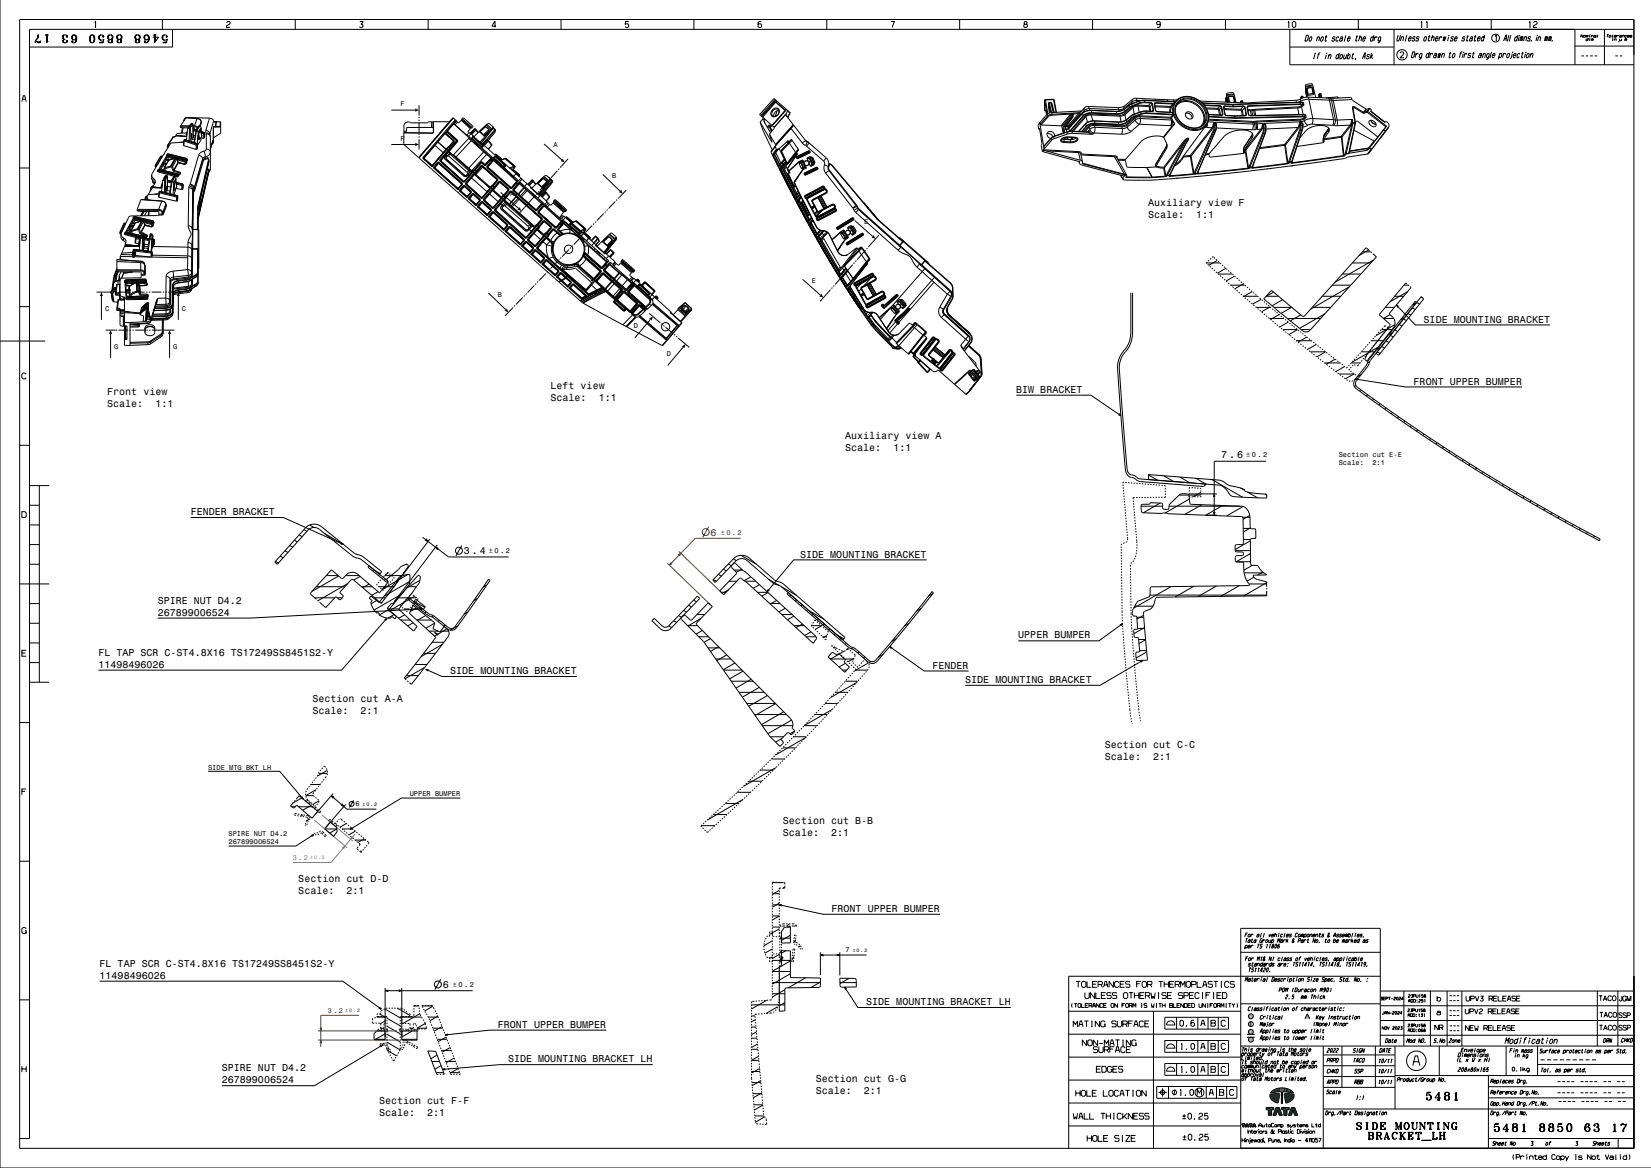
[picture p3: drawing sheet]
<svg xmlns="http://www.w3.org/2000/svg" width="1189mm" height="841mm" viewBox="0 0 1189 841" stroke-linecap="round" stroke-linejoin="round" font-family="sans-serif">
<defs><g id="words">
<g font-size="7.2">
<text x="827" y="148">Auxiliary view F</text>
<text x="827" y="157">Scale:</text>
<text x="862" y="157">1:1</text>
<text x="1025" y="232">SIDE MOUNTING BRACKET</text>
<text x="396" y="280">Left view</text>
<text x="1018" y="277">FRONT UPPER BUMPER</text>
<text x="77" y="285">Front view</text>
<text x="732" y="283">BIW BRACKET</text>
<text x="77" y="293">Scale:</text>
<text x="112" y="293">1:1</text>
<text x="396" y="289">Scale:</text>
<text x="431" y="289">1:1</text>
<text x="609" y="316">Auxiliary view A</text>
<text x="609" y="325">Scale:</text>
<text x="643" y="325">1:1</text>
<text x="879" y="330">7 . 6</text>
<text x="137" y="371">FENDER BRACKET</text>
<text x="334" y="399">3 . 4</text>
<text x="576" y="401">SIDE MOUNTING BRACKET</text>
<text x="114" y="435">SPIRE NUT D4.2</text>
<text x="114" y="443">267899006524</text>
<text x="733" y="460">UPPER BUMPER</text>
<text x="71" y="472">FL TAP SCR C-ST4.8X16 TS17249SS8451S2-Y</text>
<text x="71" y="481">11498496026</text>
<text x="324" y="485">SIDE MOUNTING BRACKET</text>
<text x="672" y="481">FENDER</text>
<text x="695" y="492">SIDE MOUNTING BRACKET</text>
<text x="225" y="505">Section cut A-A</text>
<text x="225" y="514">Scale:</text>
<text x="260" y="514">2:1</text>
<text x="796" y="539">Section cut C-C</text>
<text x="796" y="547">Scale:</text>
<text x="830" y="547">2:1</text>
<text x="564" y="594">Section cut B-B</text>
<text x="564" y="602">Scale:</text>
<text x="599" y="602">2:1</text>
<text x="215" y="635">Section cut D-D</text>
<text x="215" y="644">Scale:</text>
<text x="250" y="644">2:1</text>
<text x="599" y="657">FRONT UPPER BUMPER</text>
<text x="72" y="696">FL TAP SCR C-ST4.8X16 TS17249SS8451S2-Y</text>
<text x="72" y="705">11498496026</text>
<text x="319" y="711">6</text>
<text x="624" y="724">SIDE MOUNTING BRACKET LH</text>
<text x="359" y="740">FRONT UPPER BUMPER</text>
<text x="366" y="765">SIDE MOUNTING BRACKET LH</text>
<text x="160" y="771">SPIRE NUT D4.2</text>
<text x="587" y="779">Section cut G-G</text>
<text x="160" y="780">267899006524</text>
<text x="587" y="788">Scale:</text>
<text x="622" y="788">2:1</text>
<text x="273" y="795">Section cut F-F</text>
<text x="273" y="804">Scale:</text>
<text x="308" y="804">2:1</text>
</g>
<text font-size="7.2" fill="#804000" x="512" y="386">6</text>
<g font-size="5">
<text x="288" y="77">F</text>
<text x="288" y="101">F</text>
<text x="399" y="106">A</text>
<text x="441" y="128">B</text>
<text x="367" y="141">A</text>
<text x="622" y="161">E</text>
<text x="585" y="204">E</text>
<text x="358" y="214">B</text>
<text x="76" y="224">C</text>
<text x="131" y="224">C</text>
<text x="457" y="236">D</text>
<text x="82" y="251">G</text>
<text x="125" y="251">G</text>
<text x="480" y="256">D</text>
<text x="897" y="329">± 0 . 2</text>
<text x="964" y="329">Section cut E-E</text>
<text x="964" y="335">Scale:</text>
<text x="988" y="335">2:1</text>
<text x="352" y="398">± 0 . 2</text>
<text x="150" y="554">SIDE MTG BKT LH</text>
<text x="295" y="573">UPPER BUMPER</text>
<text x="256" y="581">6</text>
<text x="165" y="602">SPIRE NUT D4.2</text>
<text x="165" y="608">267899006524</text>
<text x="609" y="686">7</text>
<text x="326" y="711">± 0 . 2</text>
</g>
<g font-size="5" fill="#804000">
<text x="519" y="385">± 0 . 2</text>
<text x="236" y="729">3 . 2</text>
</g>
<text font-size="5" fill="#808080" x="211" y="619">3 . 2</text>
<g font-size="3.5">
<text x="261" y="580">± 0 . 2</text>
<text x="614" y="685">± 0 . 2</text>
</g>
<text font-size="3.5" fill="#808080" x="223" y="619">± 0 . 2</text>
<text font-size="3.5" fill="#804000" x="249" y="729">± 0 . 2</text>
</g></defs>
<g fill="#f0f">
<path d="M899 736h2v3a1.8 1.8 0 0 1-2-1 1.8 1.8 0 0 1 0-2z" fill-rule="evenodd"/>
<path d="M942 730l1 4h-3z" fill-rule="evenodd"/>
<circle cx="901" cy="732" r="1.8"/>
<circle cx="901" cy="743" r="1.8"/>
<circle cx="901" cy="749" r="1.8"/>
</g>
<g fill="#044">
<path d="M913 799l4-2v2h-1v4h-3z" fill-rule="evenodd"/>
<path d="M912 797h5l-4 2h-1z" fill-rule="evenodd"/>
<path d="M919 797h2l2 6h-2l-1-3-1 3h-2z" fill-rule="evenodd"/>
<path d="M925 799l3-2v2h-1v4h-2z" fill-rule="evenodd"/>
<path d="M923 797h5l-3 2h-2z" fill-rule="evenodd"/>
<path d="M930 797h2l3 6h-3l-1-3-1 3h-2z" fill-rule="evenodd"/>
<path d="M923 783h1v12h-1z" fill-rule="evenodd"/>
<path d="M931 786l1 1h-1z" fill-rule="evenodd"/>
<path d="M930 785l1 1v1h-1z" fill-rule="evenodd"/>
<path d="M929 785h1v2h-1z" fill-rule="evenodd"/>
<path d="M928 784l1 1v2l-1-1z" fill-rule="evenodd"/>
<path d="M927 784h1v2h-1z" fill-rule="evenodd"/>
<path d="M925 783l2 1v2h-1z" fill-rule="evenodd"/>
<path d="M924 783h1l1 3h-2z" fill-rule="evenodd"/>
<path d="M924 783v3z" fill-rule="evenodd"/>
<path d="M924 783v4z" fill-rule="evenodd"/>
<path d="M923 783v4z" fill-rule="evenodd"/>
<path d="M922 783h1v3z" fill-rule="evenodd"/>
<path d="M920 784l2-1v3h-1z" fill-rule="evenodd"/>
<path d="M919 784h1l1 2h-2z" fill-rule="evenodd"/>
<path d="M918 784h1v2h-1z" fill-rule="evenodd"/>
<path d="M917 785l1-1v2l-1 1z" fill-rule="evenodd"/>
<path d="M916 785h1v2h-1z" fill-rule="evenodd"/>
<path d="M916 786v-1v2h-1z" fill-rule="evenodd"/>
<path d="M916 786l-1 1z" fill-rule="evenodd"/>
<path d="M915 788h7l-2 6-2-1-2-1-1-2z" fill-rule="evenodd"/>
<path d="M925 788h5a2 2 0 0 1 2 1 2 2 0 0 1-1 2l-2 2-3 1z" fill-rule="evenodd"/>
<path d="M895 810l2-1v1h-1v2h-1z" fill-rule="evenodd"/>
<path d="M894 809h3l-2 1h-1z" fill-rule="evenodd"/>
<path d="M898 809h1v3l-1-2v2h-1z" fill-rule="evenodd"/>
<path d="M900 810l2-1v1h-1v2h-1z" fill-rule="evenodd"/>
<path d="M899 809h3l-2 1h-1z" fill-rule="evenodd"/>
<path d="M903 809h1l1 3h-1l-1-2v2h-1z" fill-rule="evenodd"/>
</g>
<g fill="none" stroke="#000" stroke-width=".72">
<path d="M0 0v841h1189M14 14h1163v813h-1163zM68 16l1-1v5M69 20h.1M117 14v7M163 16l1-1 2 1v1l-3 2v1h3M213 14v7M259 15h2l-1 2 1 1v1v1l-2-1M308 14v7M357 19h-2l1-4v5M404 14v7M453 15h-2l-1 3 2-1 1 2-1 1-2-1"/>
<path d="M500 14v7M548 15h-1l-1 1v3v1l2-1v-2l-2 1M595 14v7M642 15h2l-1 5M691 14v7M738 17h1l1-1-1-1-1 1v1l-1 2 1 1 2-1-1-2M787 14v7M836 17l-2 1-1-2 1-1 2 1v3l-1 1h-2M883 14v7M928 16v-1v5M928 20h.1M932 15l1 1v3l-1 1-1-1v-3z"/>
<path d="M978 14v7M1023 16l1-1v5M1024 20h.1M1027 16l1-1v5M1027 20h1M1074 14v7M1101 16l1-1v5M1102 20h.1M1104 16l1-1 2 1v1l-3 2v1h3M26 29a4 4 0 0 0 2-4h-1v2l-1 2-1 2 1-1 2 1 1-1h-1h-2M27 30h2M28 25l-1 3"/>
<path d="M29 29v2M32 25h3M33 25h.1M33 25v1M33 25v6l2-1M34 25v5M34 25v1M35 25h-1M45 26v2M46 29v2M46 28l-1 1a1.8 1.8 0 0 0 2 2 1.8 1.8 0 0 0 2-2h-1v1M46 25l-1 2 2 1-1 1 1 2"/>
<path d="M48 30h.1M48 27h.1M48 26v1h1a1.9 1.9 0 0 0-2-2 1.9 1.9 0 0 0-2 2l1 1h1M52 30h.1M52 26v2M53 25l-1 2v1l1 1M54 25a4 4 0 0 1-1 6M54 26l1 1-1 3M55 28a1.8 1.8 0 0 1-3 0 1.8 1.8 0 0 1 0-2 1.8 1.8 0 0 1 2-1 3 3 0 0 1 1 4 3 3 0 0 1-2 2l-1-1v-1l1 1h-1M65 25a1.8 1.8 0 0 1 3 1v2a2.4 2.4 0 0 1-2 3 4 4 0 0 1-1-6zM65 26v1v3M66 25a4 4 0 0 0 0 6"/>
<path d="M67 25a4 4 0 0 1 0 6M67 26l1 1-1 3M72 26v2M72 31h2M73 25l-1 2v1l1 1M75 27h.1M75 26l-1 1h1a2 2 0 0 0-3-2 2 2 0 0 0-1 3 2 2 0 0 0 3 1l1-1-1 3h-2l2-1M78 29a2.1 2.1 0 0 1 3 0v1a1.9 1.9 0 0 1-3 0zM78 26v2M78 29v2M79 28l-1 1 1 2M79 28l-1-1a1.9 1.9 0 0 1 2-2 1.9 1.9 0 0 1 1 3h-1"/>
<path d="M79 25a1.9 1.9 0 0 0 0 3M80 28l1 1-1 2M80 25a1.9 1.9 0 0 1 0 3M81 29v2M81 26v2M85 29a2.1 2.1 0 0 1 3 0v1a2 2 0 0 1-4 0zM85 26v2M85 29v2M85 28v1v2M85 28l-1-1a1.9 1.9 0 0 1 2-2 1.9 1.9 0 0 1 1 3M85 25a1.9 1.9 0 0 0 0 3M87 28v1v2"/>
<path d="M87 25a1.9 1.9 0 0 1 0 3M87 29v2M87 26v2M98 29a2.1 2.1 0 0 1 3 0v1a2 2 0 0 1-4 0zM98 26v2M98 29v2M98 28v1v2M98 28l-1-1a1.9 1.9 0 0 1 2-2 1.9 1.9 0 0 1 1 3M98 25a1.9 1.9 0 0 0 0 3M100 28v1v2M100 25a1.9 1.9 0 0 1 0 3M100 29v2"/>
<path d="M100 26v2M104 30h.1M104 26v2M105 25l-1 2v1l1 1M106 25a4 4 0 0 1 0 6M107 26v1v3M107 28a1.8 1.8 0 0 1-3 0 1.8 1.8 0 0 1 0-2 1.8 1.8 0 0 1 3-1 3 3 0 0 1 1 4 3 3 0 0 1-3 2l-1-1v-1l1 1h-1M110 25h3M111 25h.1M111 25v1M111 25v6l3-4h-4M112 25v5"/>
<path d="M112 25v1M112 25h.1M117 26v2M118 31h2M118 25l-1 2 1 1v1M120 27h.1M120 26v1a2 2 0 0 0-2-2 2 2 0 0 0-1 3 2 2 0 0 0 3 1v-1v3h-3l3-1M124 21v13h-103M929 34h75M929 21v26h248M941 25h1v1v3l-1 1h-1zM944 27h1l-1 2-1 1v-1z"/>
<path d="M947 38h.1M947 38l-1 4M949 27h1v3M949 27l-1 3M949 39h1M951 38h-1v1l-1 3M952 27h1v2l-2 1v-3zM954 27h2M955 40l-1 2M955 25l-1 5 1-1M955 39h.1M957 39l-1 3"/>
<path d="M961 27h-1v1h1v1l-1 1h-1v-1M964 27h-1l-1 2v1l2-1M965 38l-1 4M965 27h2l-1 2M966 39h1v1v2h-2zM967 28h-1h-1v1v1l1-1v1M968 39v3h1M969 25l-1 5M970 39l-1 3M971 28h1v-1h-1l-1 2 1 1 1-1M971 38l-1 4M974 39h1"/>
<path d="M975 38l-1 4h1M976 27h2M977 25v5v-1M979 27h1v3M980 25l-2 5M982 28h1v-1h-1l-1 2 1 1 1-1M986 40v-1l-1 1v1h1l-1 1h-1M988 38l-1 4M989 39l-2 3M989 27h-1l-1 2v1l2-1M989 25l-1 5M990 27h1h1"/>
<path d="M990 27l-1 3M994 29l-1 1v-3h1v3l-1 1h-1M1004 21v26M1007 25l-1 5 2-1 1-4M1008 38l1-1 2 1-3 4h3M1009 27l2-1-1 4M1009 26v4M1013 25l-1 5M1014 28h2v-2l-1 1-1 2v1l2-1M1017 37h2v1l-1 3v1h-2zM1019 27v-1l-2 1 1 1h1l-1 2h-1v-1M1020 39v-1h1v1"/>
<path d="M1020 38l-1 4M1022 27v-1l-2 1v1h1h1l-1 2h-1v-1M1026 26h1v1l-1 3-1-1zM1029 26h1M1029 39v-1h-1l-1 3v1l2-1M1030 37l-2 5M1030 25l-1 5 1-1M1030 39l1-1h1v1M1030 38v4M1031 27l2-1-1 4M1032 25l-1 5M1033 39l1-1v3"/>
<path d="M1034 28h1v-2l-1 1v2v1l1-1M1036 38v4l1-4-1 4 2-4M1037 27v-1h1v1M1037 26l-1 4M1039 39l1-1v4M1039 38l-1 4M1040 26l-1 4 2-4-1 4 1-4M1043 27l-1 3M1044 26h.1M1044 38h1M1045 37l-1 5 1-1M1047 27v-1l-2 1v1h1v2h-1v-1"/>
<path d="M1047 38h1v3l-2 1v-3zM1048 28h1v-2h-1l-1 3 1 1 1-1M1051 38h2M1053 38l-1-1v1l-1 4M1054 39l-1 3M1054 38h.1M1055 39v-1h1v1M1055 38l-1 4M1055 27v-1l-2 1v1h2l-1 2h-1v-1M1056 26h2M1057 25l-1 5 1-1M1059 27l1-1v3"/>
<path d="M1059 39v-1l-1 1v1h1l-1 2h-1v-1M1060 28h-1l-1 1v1l2-1v1M1061 38h1M1061 37v5l1-1M1062 26h1M1063 25l-1 5 1-1M1064 28h2v-2l-2 1v2v1l2-1M1065 39l2-1-1 3M1068 39l2-1-1 4M1068 38l-1 4M1069 27v-1h-1l-1 3v1l1-1M1069 25l-1 5"/>
<path d="M1074 37l-1 5M1075 40h2l-1-2-1 3v1l1-1M1077 26l1-1v5M1080 39l1-1 1 1-1 3h-1v-1M1080 38l-1 5M1083 39v-1h1v1M1083 30l2-5v5M1083 38l-1 4M1083 28h2M1086 38h1v3l-2 1v-3zM1087 25l-1 5M1088 25l-1 5"/>
<path d="M1089 39l-1 3h-1M1089 38h.1M1090 40h2v-2l-2 1v2v1l1-1M1093 27v-1h-1l-1 3v1l1-1M1093 25l-1 5M1094 27l-1 3M1094 26h.1M1095 39l-1-1-2 3 1 1 1-1M1095 26l-1 4M1095 30l1-3 1-1-1 4M1096 38h1M1096 27v-1l-1 1"/>
<path d="M1097 37l-1 5 1-1M1098 27l1-1v4M1098 26l-1 4M1099 39l-1 3M1099 38h.1M1100 38h1v1l-1 3h-1v-1zM1102 27v-1l-1 1v1h1l-1 2h-1v-1M1102 39l2-1-1 4M1103 38l-1 4M1103 29h.1M1107 27l-1 3M1107 26h.1"/>
<path d="M1108 27l1-1v4M1108 26l-1 4M1113 26l-1 4M1113 30l1-3v-1v4M1114 27l-1-1v1M1116 26l-1 4M1116 30l1-3v-1v4M1117 27l-1-1v1M1118 29h.1M1134 21v26M1134 33h43M1140 25v2l-1-2-1 2"/>
<path d="M1142 25v2M1143 27l1-2-1 2M1143 26h-1M1144 28h-1l-1 1h2M1144 27l-1 2M1145 26v1M1145 28v1M1145 28h.1M1145 25h.1M1146 26l1-1v2M1146 25v2M1146 28v1"/>
<path d="M1147 29v-1v1M1147 28h-1M1148 26l1-1v2M1149 26h-1v1h1M1151 25v2M1155 21v26M1157 25h2M1158 25l-1 2M1161 28v1M1162 28h.1M1162 25l-1 2M1163 26h1v-1l-2 1h2"/>
<path d="M1163 28h1v1M1163 28l-1 1M1165 26h1M1165 25l-1 2M1166 30h-1M1166 28l1 1h1M1167 26l1-1v2M1168 26h-1l-1 1h2M1168 28v1M1168 26l1-1v2M1168 25v2M1170 28v1"/>
<path d="M1171 29v-1v1M1171 28h-1M1172 26l-1-1-1 1h1M1172 26h1v-1l-1 1h1M1175 26h-1h1v1l-1-1M1177 21h-1156v799h-7M957 40l1-1v3M964 40v-1h-1l-1 3h2M971 40v-1h1v1l-1 2h-1M976 42v1M981 42l2-4v4M982 41h1"/>
<path d="M988 40v2M1024 41l-2 1v-3l1-1h1v1l-1 3v1h-1M1034 40h-1l-1 1 1 1 1-1v1M1067 40h-2v1v1l1-1v1M1072 41l-1 1v-3l1-1 1 1-1 3-1 1h-1M1139 40h2M1142 40h2M1145 40h2M1148 40h2M1163 40h2M1166 40h2M16 73l1-4h1l1 4"/>
<path d="M16 71h2M282 79h17M556 79l1 1M556 79a2.8 2.8 0 0 1 5 0 2.8 2.8 0 0 1-1 4 2.8 2.8 0 0 1-4 0 2.8 2.8 0 0 1 0-4zM557 79a2.4 2.4 0 0 1 4 0 2.4 2.4 0 0 1-1 4 2.3 2.3 0 0 1-4 0 2.3 2.3 0 0 1 1-4zM558 73l-10 11M558 73h.1M558 72l-1-1-10 11 1 2M558 72l-10 11M558 72h1M558 73h1M558 73l-9 11"/>
<path d="M558 73l1 1M558 72v1M558 72l1 1M559 72h-1M559 72v1M559 74l-10 10M559 74l6 6M559 73h-1M559 73h.1M559 73v1M559 73l7 6M559 73l10 8"/>
<path d="M560 80l-2 4M560 73h-1M561 80h-2l-1 1-1 3M565 80h1M565 80l-9 10M566 80l-10 10M566 80h.1M566 79l-1 1M566 79h.1M566 79v1M567 79v1M567 80l-1 2"/>
<path d="M567 80l2 1M752 72v7M752 72h.1M752 79h.1M752 79v1M752 72l2 10M752 80h1M752 80l1-1 1 4M753 72h.1M753 72h-1M753 72l2 10M755 77l1 4"/>
<path d="M756 74l-1 3M756 74h1M756 74h.1M756 74v3M756 74l1 7M756 77h-1M756 77v4M756 77l1 4M757 74l1 2M757 74h.1M757 74l2 7M758 76h.1"/>
<path d="M758 76l1 5M759 71v1M759 71l-6 1M759 72h.1M759 72h-6M759 72l1 9M759 72l2 9M778 80l-1 1M778 80l-21 1M779 80h-1M781 80l-11 11M781 80h.1"/>
<path d="M781 78l-3 3M781 78v2M783 77l1 1M783 77h22M783 77l-2 1M784 78l22 1M784 78l-3 2M784 78l1 1M786 79v1M786 79l-4 1-2 1M786 79l18 1M786 80h-4l-2 2"/>
<path d="M786 80v1M786 80h18M805 77l1 2M806 79v1M809 78l-3 1M809 78v1M810 79l-3 1h-3M810 79v1M810 76l-1 2M810 76l-5 1M810 78v1M810 78l-3 2h-3"/>
<path d="M813 76l-3 3M813 76v1M813 76h.1M813 76l-3 2M813 77l1 1M813 77l-3 3M814 78l-4 2M815 75l-2 1M815 75v1M815 73v1M815 73l-6 5M815 76h1"/>
<path d="M815 76l-2 1M815 77h1M815 77l-5 5M816 76l-2 2M816 71l-1 2M816 71l-6 5M816 77l1 5M816 77l-6 6M818 71l1 1M818 71h-2M818 71h14M819 72l-4 1"/>
<path d="M819 72v1M819 72h2M820 76l-4 1M820 76v5M820 76l7 1M820 76l-5 1M820 76h.1M820 76h7M820 73v1M820 73h.1M820 73l-5 2M820 74l1 1"/>
<path d="M820 74l-5 2M821 75l-5 1M824 72h.1M824 72l-4 1M824 72l22 1M824 72v2M824 74l-3 1M824 74h5M824 74h-4M824 74h.1M826 80h.1M826 80h-4"/>
<path d="M826 80h4M827 77h1M827 76l1 1M827 76v1M828 77v3M828 77h.1M828 77l1 3M829 74l1 1M829 74l-2 2M829 74h.1M830 75v4M830 75l-2 2"/>
<path d="M830 75h.1M830 75l1 4M830 79v1M831 79l-1 1M831 79h-1M831 75h.1M831 75l1 4M832 71v2M832 71l8 1M832 76l11 1M832 77h11M832 74l-1 1"/>
<path d="M832 74l13 1M832 74v1M832 79l1 1M832 74h.1M832 74h13M840 72l1 1M840 72h5M843 77l-1 4M843 77h1M843 77h.1M844 77l-1 4M844 77h-1"/>
<path d="M845 75v1M845 75l-2 2M845 75h.1M845 72l1 1M845 76l-1 1M845 74l1 1M845 74v1M845 75v5M846 75h-1M846 73h.1M846 73l-1 1M846 73v2"/>
<path d="M847 73h-1M847 73a13 13 0 0 1 20 2l2 3 1 4M847 73h.1M847 77l2-3 4-1 5 1 4 2 3 3 2 5v4l-2 3M848 75l2-2 4-1 4 1 4 2 3 4 2 3 1 4-2 4M848 72h-3M848 72l3-2h5l5 1 4 3 3 4 2 4v5l-2 3-3 3h-5l-5-1-5-3-3-4-2-5 1-4zM848 73l4-2h4l4 1 5 2 3 4 1 4v4l-2 3-3 3h-4l-5-1-4-2-3-4-2-4v-5zM849 74l2-2 4-1 4 1 4 2 3 3 2 4 1 4-1 3a10 10 0 0 1-15 2 11 11 0 0 1-5-16zM864 73l35 1M866 74l1 2M866 74h.1"/>
<path d="M866 74l22 1M867 76h.1M867 76h1M867 76h11M868 76h10M868 76h.1M869 78h8M869 78l8 1M877 79h1M877 78l1 1M877 78v1M878 79v4"/>
<path d="M878 79h.1M878 79l1 4M878 76l2 1M878 76l-1 2M878 76h.1M880 77v5M880 77l-2 2M880 77h.1M880 77l1 5M881 77h.1M881 77l1 5M881 78l13 1"/>
<path d="M882 79h12M882 77h-1M882 77h6M882 77l-1 1M882 76l-1 1M882 76v1M882 76l6 1M883 71v3M883 71h.1M883 68l1 6M883 68h.1M883 71l1 3"/>
<path d="M883 67h5l1 1M883 67v1M883 70v1M883 68l1 1M884 69v5M885 73v1M885 70v3M885 70h.1M885 70l1 4M885 73h.1M888 75h.1M888 75v2"/>
<path d="M888 69l1 3M888 69h.1M888 69l2 5-1-2M888 69l-3 1M888 69l1 5M888 77h.1M889 68h.1M889 68h-6M889 68l-5 1M889 68l1 6M889 74h.1M889 74h-1"/>
<path d="M889 72h.1M894 73v1M894 73l-1 1 1-1M894 73h.1M894 79v1M894 79l1 1M894 79h.1M894 80l1 3M894 73h1M895 73h.1M895 73v1M895 73h-1"/>
<path d="M895 80h-1M895 80v3M895 77h1M895 77h-7M895 77l-1 2M895 76l2 1M895 76v1M895 76l-7 1M896 77l1 5M896 77l-1 3M897 77h-1M897 77l1 5"/>
<path d="M898 77h.1M898 77l1 5M899 79h2M899 74v1M899 80h1M899 77h-1M899 77l-1 1M899 76l-1 1M899 76v1M900 74v1M900 74h-1M900 80l1 3"/>
<path d="M901 79l-1 1M901 79h.1M901 79v1M901 80h-1M901 80l1 3M902 74v1M902 74h-2M902 74l1 1M902 74h.1M903 79h.1M903 79h-2M903 79l-2 1"/>
<path d="M903 79v4M904 79h-1M904 79v4M904 79h.1M933 72l1 2M933 72l-31 2M935 78l1 5M935 78l-31 1M935 77v1M935 77l-31 2M936 74h.1M936 74h2"/>
<path d="M936 74l-48 1M936 74l1 1M937 73l-2 1M937 73v1M937 75l-38 2M937 75l1 1M937 75h1M937 75h.1M937 75l-38 1M937 76v1M937 76l-2 1M937 70v1"/>
<path d="M937 70h.1M937 71v2M937 71l-4 1M937 77l-2 1M937 77l1 5M937 69v1M937 70l1 1M938 69v1M938 69h-1M938 70h.1M938 70v1M938 70h-1"/>
<path d="M938 74h.1M938 74h1M938 76h1M938 76h-1M938 74v1M938 75h1M938 75v1M938 70h1M939 76l-2 1M939 74v1M939 75v1M940 62h.1"/>
<path d="M940 62l1 8M940 64v1M940 64h.1M940 65h.1M941 66v4M941 67l1 2M941 63v4M941 63h.1M941 63l1 5M941 67h.1M941 67l1 1M942 70l14 1"/>
<path d="M942 70l1 1M942 70l-5 1M942 68v1M942 69h.1M942 68h.1M943 71l14 1M943 71l-4 1-2 1M943 71l2 14M945 63l1 3M945 63h-4M945 63h.1M945 63l1 4"/>
<path d="M945 61l1 1M945 61l-1-1-3 1-1 1M945 61l-5 1M946 62l2 8M946 62l-6 1M946 67v1M946 67l-4 1M946 66v2M946 66h.1M946 68h.1M946 68l-4 1M950 68v2"/>
<path d="M950 68h.1M950 67v1M950 68l1 2M951 67v1M951 67h-1M951 68h.1M951 68h-1M951 68v2M951 68l1 2M955 70v1M955 70h.1M956 71l1 1"/>
<path d="M956 71h2M957 72h2M957 72l3 14M958 71l1 1M958 71h1M959 72h1M959 72l3 14M959 71l14-1 1 2M959 71l1 1M960 72l3 14M963 70l1 1M963 70h-8"/>
<path d="M974 72l10 7M974 72h-14M974 78h.1M974 78l2 10M975 77l-1 1M975 77l6 4M976 77h-2v1M976 77h-1M976 77l6 4M984 79h.1M984 79l-2 2M986 78h1"/>
<path d="M986 78l-2 1M986 78l-2 2M987 78l1 1-1 1M987 78l-2 3M987 80h.1M987 80h1M124 99l-3 6M125 99h-1M125 99l-4 6M125 98l-1 1M125 98v1M126 98h-1"/>
<path d="M127 98h4M127 98l-1 1h-1M127 97l4 1M127 97v1M127 97l8 1M127 97h.1M130 91h6M130 91v1h2h4M130 91h.1M130 91h7M131 98h3M131 92v4"/>
<path d="M132 92l-1 4M133 86h.1M133 86l-1 1M133 85v1M133 85h18M133 85h.1M134 85l-4 6M134 85h8M134 97l1 1M134 96h-7v1M135 96l-1 1M135 94l-1 3"/>
<path d="M135 93l-1 8M136 92l-1 1M136 92h.1M136 92v9M137 91l-1 1M137 91h.1M137 91v1M137 92h-1M137 92v10M137 92h.1M137 89h.1M137 89l-2 4"/>
<path d="M138 89h-1M138 89l-1 2M138 89h.1M138 89l1 1M139 89h-1M139 89v1M139 90l-2 2M139 90h.1M139 90v9M139 91h1M139 92h1v1M139 93l2 1"/>
<path d="M139 94l2 1M139 99l-1 2M139 97l2 1M139 99h.1M140 91l2 1M140 91h.1M141 94h.1M141 94l-1 9M141 93h-2l2 1M141 94h1M142 93l-1 1M142 93h.1"/>
<path d="M142 85l2 1 1 2M142 85l-2 6M142 85h.1M142 94l1 1M142 93v1M143 95v1M143 99v2M143 96l-1 7M143 99h.1M143 91l-1 2M143 96v3M143 96h.1"/>
<path d="M143 96l1 4M143 91h.1M143 91h1M144 91h-1M144 91h.1M144 91l-2 2M144 91l1 1M145 94h.1M145 94l-2 2M145 94v4M145 92h.1M145 92l-2 3"/>
<path d="M145 88l-1 3M145 88v1M145 88h.1M145 95l2 1M145 89l-1 2M145 95h2M145 89h.1M145 96h2M145 92v4M145 92l-2 4M145 98l-1 2M145 98h.1"/>
<path d="M146 100l-1-1v2l-3 3M147 96l-1 4M147 96h.1M147 95v1M147 99l-1 1M147 95h.1M147 96v3M147 99h.1M148 94l2 1 1 1M148 94v2M148 96h1M148 96h2l1 1"/>
<path d="M149 96l2 1v2M149 96v11M151 85l2 1 1 1M151 85l-3 9M151 97h.1M151 97v2M151 96v1M151 99v22M154 93v9M154 93h.1M154 87v1M154 87l-3 9"/>
<path d="M154 88h.1M154 88h2M154 91v2M155 91v1M155 91h-1M155 91h.1M156 88l-1 3M156 88h.1M156 88h-2M156 88h3M158 91l-4 1M159 88v8l-5 3"/>
<path d="M159 91h-1M159 91h-4M159 88v3M291 96v8l11 10M291 96h20M291 96h.1M291 96h2M291 95v1M291 95h2M293 95v1M293 96h18M293 96h.1"/>
<path d="M302 83h.1M302 84v1M302 86v1M302 88v7M302 96v1M302 98v1M311 88h-2h-1h-12h-2a3 3 0 0 0-3 3v4M311 92h1M311 92h-18v3M311 88v4M311 96h.1M311 88h.1"/>
<path d="M312 88h-1M312 92v3M312 88v4M312 88h.1M312 88v7M312 95l-1 1M312 95h.1M320 96h.1M320 96l-5 6M321 96h-1M321 96l5 5M321 96h.1"/>
<path d="M321 96l6 5M321 95h1M321 95v1M322 95l7 6M322 95l-1 1M322 94l-1 1M322 94v1M322 95h.1M322 94h.1M322 94l7 7M324 87l-1 1h-11M324 87l-22 27"/>
<path d="M326 85h1M326 85l-24 29M326 85l-2 2M327 85h.1M327 85l-25 29M327 85l1 1M327 89l-5 5M327 89h.1M327 89l11 11M327 89l1 1M328 90l8 7M328 86l-23 27"/>
<path d="M328 86v1M328 87h1M328 87l-1 2M328 87l-23 27M328 87h.1M329 87h.1M329 87l-2 2M329 87v1M329 88l-1 2M332 87l-2 2-1-1M332 87l7 6M333 86h.1"/>
<path d="M333 86l7 6M333 86l-1 1M333 86l6 6M333 85h1l6 6v1M333 85v1M333 85l7 7M336 97l2 1M338 98l16 15M338 100l1 1M338 100l-11 11M338 95l-2 2M338 95l1 1"/>
<path d="M338 100h.1M338 100l2 1M339 93l-2 2h1M339 92v1M339 96l2 1M339 96l-1 2M340 92h-1M340 99v1M340 99h.1M340 100h.1M340 100l7 6M340 92h.1"/>
<path d="M340 98h.1M340 98h1M340 98l8 7M340 99h1M341 97v1M341 97l-1 1M341 99l6 6M341 99l-1 1M341 98h.1M341 98v1M341 99h.1M341 99h-1"/>
<path d="M341 99l5 3M342 93h.1M342 93l-3 3M342 93l1 1M342 93h1M343 93h-1M343 93h.1M343 94l-3 3M343 94l1 2M343 93v1M343 93l2 2M345 95h.1"/>
<path d="M345 95l4 3M346 95h-1M346 95l2 2M348 92l-3 3M348 97l1 1M349 98h.1M350 91l-2 1M350 91l2 2M350 91l-4 4M350 91h.1M350 90l-9 8M350 90l4 3"/>
<path d="M350 96h.1M350 96l-1 2M351 90h-1M351 90l1-1 3 2M351 90l3 3M352 93l-2 3M352 93l-4 4M352 93h.1M354 93l-8 9M354 93h.1M355 92l-1 1M355 92v1"/>
<path d="M355 91v1M355 91h.1M355 93l-8 10M355 91v2M355 92l1 1M356 93v1M356 94h.1M356 94l-9 10M356 93h.1M356 93h1M356 94l-5 7M356 94l1 1"/>
<path d="M357 93l-1 1M357 93h.1M357 93v2M357 95l-5 6M547 88l3 6 6 14M547 88l9 14M548 84h1M549 84l7 6M549 86l1 1M549 86l-2 2M549 85v1M550 87h.1"/>
<path d="M550 87l5 9M550 87l1 2M551 86l-1 1M553 91l1-1 1 1M553 91h1M553 91h-1M554 91h1M554 91l-1 1M554 91l2 4M554 97l5 7M554 97l2 5M555 91l1 3"/>
<path d="M555 91h.1M555 91v2v-2M556 90l-1 1M556 90h.1M556 90l2 2M558 92h.1M558 92l-4 5M566 82l5 8M566 82l1 2M566 82l-8 10M567 84v1M567 84h.1"/>
<path d="M569 81h.1M569 81l-2 3M571 90l-12 14M571 90h.1M571 90h1M572 90h.1M572 90l8 11M572 90l-2 2 8 11M572 90l-13 14M748 93h1M748 93h.1M748 93l2 10v2l1 4"/>
<path d="M749 88l-1 2v3M749 88h.1M749 88l3 19M749 88v2M749 90h1M750 90l14 1M754 96h2l2 2M754 82v2M754 82l-5 6M754 84h1M754 84l-5 6M755 84l-5 6"/>
<path d="M757 99l-5 6M757 99l1 2M757 99h.1M757 81l-3 1M757 81l1 1M758 83l-3 1M758 82v1M758 82l-4 2M759 98l-2 1M759 98v2M759 98h.1M759 100l-1 1"/>
<path d="M760 98l-1-2-2-1a2.6 2.6 0 0 0-3 2 2.6 2.6 0 0 0 3 3M764 91h1M765 91l1 5M766 94v2M766 90v4M766 90l1 1M766 94h.1M766 94l1 1M766 94h1M766 99l1 1M767 91l-1 3M767 91h1"/>
<path d="M767 99v1M767 93v1M767 93h.1M767 93h1M768 93h.1M768 93h-1M768 99v1M768 95h.1M768 91l-1 3M768 91h1M768 93v2M768 91h.1"/>
<path d="M768 91v2M768 95l-9 3M768 95l1 2M768 99l1 2v-1M769 97l-10 3M769 99v1M769 91v1M769 92v1M769 91h1M769 91h.1M769 99h-3a1.4 1.4 0 0 0-2 2 1.4 1.4 0 0 0 2 1M769 99h5"/>
<path d="M769 99h-4a1.7 1.7 0 0 0-1 3 1.7 1.7 0 0 0 2 1M769 99h.1M770 91h.1M770 91h-1M770 93h-2M770 93v2M770 91l-1 1M770 91v1M770 95h.1M771 82v1M771 82l-7 9M771 82l-13 1"/>
<path d="M771 82l1 1M771 82h.1M771 84l1 1M771 84l-5 6M771 99l1 1M771 82h1M771 83l-6 8M772 83l-1 1M772 83h-1M772 85l-5 6M772 82v1M772 99v1"/>
<path d="M772 94v1M772 94l-4 1M772 94l11 1M772 81l-1 1M772 81v1M772 81l-14 1M772 82v3M772 82h.1M772 95h-4M772 95h12M772 95v1M772 100l-2 1"/>
<path d="M772 100h.1M772 100h-2M772 100l1-1-1 1M772 85h.1M772 96l-3 1M772 96l13 1M772 81l1 1M772 82h1M772 84v1M772 84l-4 7M773 82h.1M773 82l-1 2"/>
<path d="M773 82v1M774 99a1.7 1.7 0 0 1 2 1 1.7 1.7 0 0 1-2 2l-3 1M774 99a1.4 1.4 0 0 1 2 1 1.4 1.4 0 0 1-2 2h-3M775 99v1M775 99l-2 1-2 1M777 82h.1M777 82l-8 9M777 82h-4M777 82l-7 9M777 81h1M777 81v1M777 81h-5"/>
<path d="M778 81l-1 1M780 82v1M780 81v1M780 81l-10 12M780 83h.1M780 83l-10 12M780 83l-9 11M781 84h1M781 84l-9 10M782 89v2M782 89h.1M782 89l-5 6"/>
<path d="M782 84l1 4M782 84l-9 10M782 91h1M782 91l-3 4M783 91l-4 4M783 95h1M784 95h.1M784 95h-1M784 91v1M784 91l-3 4M784 95l1 2M784 94v1"/>
<path d="M784 94l1 2h2M784 94l-1 1M784 92l-3 3M784 92l1 1M785 93l1 2 2 1M785 93l-2 2M786 83l-4 1M786 83l1 4M786 83l21 1M786 82h-3l-2 2M786 82v1M786 82l21 1"/>
<path d="M786 81l-3 1-3 1M786 81l18 1M786 81h.1M787 96l-2 1M788 96h-1M788 96l20 1M788 87h.1M788 87h-3l-3 2M788 87l17 1M788 90l20 1M788 90l-2 1-2 1M788 90v2"/>
<path d="M788 87l-3 1-3 1M788 87l1 2M788 90h.1M788 90h-2l-2 1M788 92l20 1M788 92v4M788 92l-3 1M789 89h-4l-2 2M789 89l17 1M789 89h.1M789 89h17M789 89h-4l-3 2"/>
<path d="M804 80h.1M804 80v2M804 82h.1M805 88h.1M805 88l1 1M806 89v1M807 84v4M807 83v1M808 91v2M808 91h.1M808 93v4M810 82l-3 1"/>
<path d="M810 82v1M810 80h.1M810 80l-2 1-4 1M810 83l-3 1M810 83l1 3M810 80l-2 2h-4M811 90h1M811 90l-3 1M811 86l-2 1-4 1M811 86l1 2M811 86h.1M811 86l-3 1-3 1"/>
<path d="M812 88h.1M812 88l-3 1h-3M812 90l-4 1M812 90v1M812 91l1 3 2 1M812 91l-4 2M812 88l-3 1-3 1M814 84l-3 2M814 84l1 1M815 83l-1 1M815 83l-4 3M815 85h.1"/>
<path d="M815 85l-3 3M815 95l-4 1-3 1M817 82l-3 2M817 82v2M817 82h.1M817 82l-2 1M817 84h.1M817 84l-2 1M817 85h.1M817 85l-6 5M817 85l-5 5M817 85l1 1"/>
<path d="M818 86l1 2 2 1M818 86l-6 5M821 89l22 2M821 89l-6 6M821 84l22 1M821 84l-4 1M821 84v1M821 83v1M821 83l22 1M821 83l-4 2M821 85l23 1M821 85v4"/>
<path d="M821 85l-3 1M822 81l-5 1M822 81v1M822 80v1M822 80l-5 2M822 82h.1M822 82l-5 2M826 80l-4 1M826 80v1M826 82l19 1M826 82h-4M826 81l19 1"/>
<path d="M826 81v1M826 81l-4 1M830 80h.1M833 80h.1M833 80l11 1M838 99l-2-1a18 18 0 0 0-14 4l-11 13M838 99h.1M838 99l2 5v3M843 91h.1M843 85l1 1M843 84v1M843 84l1 1"/>
<path d="M844 86l-1 5M844 86h.1M844 86v2M844 86v1M844 85l2 4M844 85h-1M844 88h.1M844 88l-1 3M844 81h.1M844 90l-1 1M844 90l-6 9M844 81l1 1"/>
<path d="M844 88l1 2M844 87l2 2M844 87v1M845 83h.1M845 83l-2 1M845 80v1M845 80l-1 1M845 82v1M845 81v1M845 81h-1M845 90h-1M845 83l-1 2"/>
<path d="M845 82h.1M845 83l2 3 2 3 3 3 4 1 3 1h4l3-2 3-2M846 89l-1 1M846 89l-8 10M854 82a3 3 0 0 1 4 3M854 81a3 3 0 0 0 1 4 3 3 0 0 0 4 0M854 81a3 3 0 0 1 4 0 3 3 0 0 1 1 4M854 81h.1M855 100h1M855 100l-2 3M855 100l-14 26M855 100l-3 2"/>
<path d="M855 100h.1M856 100l-14 26M856 100l-1 2M856 100h.1M859 85h.1M868 92h1M868 90h1M869 92h.1M869 90l-19 25-4 3M869 90h.1M869 92h4M869 89h.1"/>
<path d="M869 89v3M870 88h4M870 82h1M870 82h.1M870 86l32 2M870 82v2M870 82l1 1M870 86l32 1M870 84v3l-1 3M870 84h1M871 83v1M871 83h9"/>
<path d="M871 82v1M871 82l9 1M871 84l18 1M871 84h-1M871 84h.1M873 92h.1M873 92l-16 20M873 92l-15 20M874 90l-1 2M874 90h.1M874 94h1M874 94l-14 31"/>
<path d="M874 90v1M874 91v3M874 88v2M874 88l1 2M875 94h.1M875 94l-14 31M875 90v4M875 90l-1 1M875 90h1M875 88l1 2M875 88l1 3M875 88l27 1"/>
<path d="M875 94l-13 31M876 90v1M876 90l-1 4M876 94l-14 31M876 94h-1M876 91v3M876 92l26 1M876 90h.1M880 83h.1M880 82v1M881 82l-1 1M881 82h-1"/>
<path d="M882 82l1 1M882 82h.1M883 83h.1M883 83h6M883 83l6 1M889 83v1M889 83h.1M889 84v1M889 84h.1M889 85h.1M897 83h.1M897 83h-8"/>
<path d="M897 83l-8 1M897 82v1M898 82l-1 1M898 82h-1M899 82l1 1M899 82h.1M900 83h.1M901 98l1 1M901 98l-5 8M902 98v-2l-1 2M902 98h-1M902 98l-6 7"/>
<path d="M902 99v-1a4 4 0 0 0-4-4 19 19 0 0 0-16 4l-11 13M902 99l-6 9M902 88v1M902 87v1M902 89v4M903 87h-1M903 87v1M903 88h-1M903 88l1 1M904 89h-2M904 89v4M904 93h-2"/>
<path d="M904 87v1M904 87h-1M904 88h-1M904 88l1 1M905 89v4M905 89h-1M905 93h-1M905 88h-1M905 88v1M905 87h-1M905 87v1M905 93h.1"/>
<path d="M905 89h.1M908 93l1 1M908 93l-11 15M908 93h-3M909 94l-12 14M909 91l-1 2M909 91h.1M909 91v3M909 91l1 2M909 95l1 1M909 95l-9 25M910 89l-1 2"/>
<path d="M910 89h-5M910 89v3M910 93l-1 2M910 96l-10 24M910 92v4M910 92v1M911 89l1 2M911 89l1 3M911 89v3M911 96l-9 24M911 96h-1M911 92v4"/>
<path d="M911 92h1M911 92h-1M911 96h.1M912 92l-1 4M912 91v1M912 91h-1M935 92h.1M935 92l-23 1M935 92l-10 12M935 92l-9 12M936 90l-1 2M936 90h.1"/>
<path d="M936 93l1 1M936 93l-8 23M936 90v1M936 91v2M936 88v2M936 88l-25 1M936 88l1 2M936 87l-31 1M936 87l1 1M936 86l-31 1M936 86v1M937 88h.1"/>
<path d="M937 88h1M937 94l-8 22M937 90v4M937 90l-1 1M937 88l1 3M937 88l1 2M938 88l1 2M938 88h-1M938 94l-8 22M938 94h-1M938 90v4M938 90v1"/>
<path d="M938 90h-1M938 82v1M938 82l2 1M938 82l-38 1M938 83h2M938 83h-38M938 83v1M938 93v1M938 93l-7 23M938 84l-49 1M938 84l2 1M938 84h2"/>
<path d="M938 84h.1M938 91v2M939 90l-1 1M939 90h-1M939 85l-3 1M939 85v1M939 86l-3 1M939 86v1M939 87l-2 1M939 87l1 2 2 1M940 83h-1M940 83h.1"/>
<path d="M940 85h-1M940 85h.1M940 83v1M940 84v1M940 84h1M940 85l-1 1M940 83l1 1M941 84l-1 1M942 90l-4 2M945 89l-3 1M945 89l15 1M945 85l-3 1-3 1"/>
<path d="M945 85v4M945 85l15 1M954 98l-1 4M954 97l-1 1 1-1M954 97h.1M957 94v1M957 93v1M957 93l-3 5M957 93l-3 4M957 95v-1a3 3 0 0 0-3-3 16 16 0 0 0-13 3l-5 5M957 95l-3 5M957 92l-3 5"/>
<path d="M957 92v1M957 92v2M960 90h.1M960 90l3 1M960 86h2M960 86v4M962 86h1M962 86l-1 3-1 1M963 86v5M966 98v1M966 98l-12 2M966 99l-13 2"/>
<path d="M966 99l1 13M966 99l2 13M966 99h.1M972 90l1 1M972 90l-9 1M972 90l-6 8M973 91l-7 8M973 88l-1 2M973 88h1M974 88l-1 3M974 88v1M974 89h.1"/>
<path d="M974 89l-5 21M974 86v2M974 86l-1 2M974 86h-11M974 89l-5 22M975 94l15 8M976 88v1M976 88h.1M976 88h-2M976 89l-5 21M976 89h-2M976 88l1-1h1l14 12"/>
<path d="M976 89h.1M976 89l-4 21M981 81l1 1M982 81h.1M982 81h-1M982 81v1M984 80l15 11M984 80l1 1M984 80l-2 1M985 81l-3 1M985 81l13 10M986 87a3 3 0 0 1 4 1 3 3 0 0 1 0 3 3 3 0 0 1-3-1 3 3 0 0 1-1-3z"/>
<path d="M987 80l10 8M988 80l9 8M988 80h-1M988 80h.1M991 91h.1M991 89h-2l-2-2 2 2 2 1M992 99l-2 2M994 99l-8 11M994 99h.1M996 94h2M996 94l-10 13M997 88h1"/>
<path d="M997 88h.1M998 88h-1M998 88h.1M998 88l2 1v3M998 91l-6 8M998 94l-9 13M999 91h-1M999 91l-3 3M1000 92l-2 2M1000 92h.1M1000 92l-6 7M112 120h.1"/>
<path d="M112 119h.1M112 119v1M112 119h1M113 119h.1M113 119v1M116 113l-4 6M116 113h.1M116 112v1M117 113l-4 6M117 113h.1M117 113h-1M117 117l1 1"/>
<path d="M117 117v1M117 117l-2 4M117 117l3 1M117 120l-1 2M117 112v1M117 112h.1M117 112h-1M117 117h1M117 118h.1M117 118l-2 4M117 118v2M117 112l-8 14"/>
<path d="M118 120h-1M118 120h1M118 111h.1M118 111l-1 1M118 117l2 1M118 118h-1M118 118h1M118 118h.1M118 118v2M118 117h.1M119 118v1M119 118v2"/>
<path d="M119 118h.1M119 113l1 1M119 113l-2 4M120 118h-1M120 118h.1M120 115h2M120 118l-1 1M120 118l-2 3M120 115l-2 2M120 114l-2 3M120 114v1M120 112v1"/>
<path d="M120 111h.1M120 111v1M120 112h.1M120 112h1M120 111l1 1M120 113h-1M120 113h.1M120 113h1M120 105l1 1M121 111h-1M121 105h.1M121 105h-1"/>
<path d="M121 112l-1 1M121 112h.1M121 111h.1M121 112l13 3M121 111v1M121 111l13 4M121 106h.1M121 115h-1M121 115h1M121 105v1M121 111l13 3M121 113l-1 1"/>
<path d="M121 113l4 1M121 113v2M121 113h.1M121 113l5 1M121 116l-1 2M121 112v1M121 112l13 4M122 105h-1M122 115l-1 1M122 115h.1M123 120h.1M123 120l-4 1"/>
<path d="M124 119v1M124 119l-1 1M124 120h.1M124 120l1 2M126 114l-4 1M126 114l-3 6M126 114h.1M127 114h.1M127 114l-3 5M127 114h-1M127 114h1M127 114l-3 6"/>
<path d="M127 114l1 3M128 114v3M128 114h-1M128 115l6 1M128 115l5 2M128 117h.1M128 117l-3 5M128 117h1M128 117l-3 6M128 117l4 1M129 117h-1M129 117l3 1"/>
<path d="M130 117v1M132 102l-9 1-5 8M132 102l-3 1M132 105l9 3M132 101v4M132 101l1 1M132 118h.1M132 101h.1M133 101h-1M133 102l-1 3M133 102l8 2M133 101v1"/>
<path d="M133 101l9 3M133 101h.1M133 101l9 2M133 100v1M133 100l9 3M133 117h1M133 117v1l-5-1M134 116l-1 1M134 116h.1M134 115v1M134 118h-2M134 115h.1"/>
<path d="M134 117v1M134 117h.1M134 116v1M134 114h.1M134 118h.1M134 114h1M134 114l1 1M134 114v1M134 115l1 1M135 115v1M135 115h-1M135 115h.1"/>
<path d="M135 114v1M135 116h-1M135 116h.1M138 102h.1M138 102h-1M138 101v-5v6M139 102h1M140 101h-2M141 104v4M142 104h-1M142 104h.1M142 103v1"/>
<path d="M142 107l-1 1M142 103h.1M142 104v3M142 107h.1M143 101h.1M143 112l2 1 1 1M143 112l-6 21M144 100l-1 1M146 114l-6 21M146 114v2M146 116h.1M146 116l-6 20"/>
<path d="M146 116l-6 21M147 109l1 4M147 109l-3 1-1 2M148 113l-2 1M148 113v1M148 114v1M148 114l-2 2M148 115l-2 1M149 107a2.8 2.8 0 0 1 2 3 2.8 2.8 0 0 1-3 3M149 107l-2 2M149 114h-1M149 114h1"/>
<path d="M150 114l-2 1M150 114v1M150 114h.1M150 115v1M150 115l-8 34M150 117l-6 26M150 116l-7 33M150 117h.1M150 115v2M153 103h.1M153 103v1M153 101v2"/>
<path d="M153 101v1M153 101l-2 7M154 102h.1M154 102l-1 1M282 104h17M302 114h.1M302 100v1M302 114l27 24M305 113v1M305 114l6 6M305 114h.1M305 114l6 5"/>
<path d="M311 119h.1M311 119v1M313 104v1M313 104l-8 10M313 105l6 5M313 105l-8 9M315 117v1M315 117l-3 4M315 102l-2 2M315 102h.1M315 102l-2 3M315 102l6 5"/>
<path d="M315 102h1M315 118h1M315 118l-2 3M315 118h.1M316 102l5 5M316 102h-1M316 118l-3 3M316 118h.1M316 118l16 14M316 118h-1M316 117v1M316 117h-1"/>
<path d="M316 117l17 15M317 115h.1M317 115v1M317 116l16 15M317 115l1 1M317 116h.1M317 116l17 15M318 116h-1M318 116h.1M318 116l16 15M319 110l-8 9M321 112v1"/>
<path d="M321 112l-1 2 1 1M321 115l13 12M321 111v1M321 112l-3 4M321 112h.1M321 112h1M321 107h.1M321 107l-2 3M321 113v2M321 115l14 11M321 115h.1M321 113l1 2"/>
<path d="M321 113h.1M322 115l13 11M322 115h-1M322 107h.1M322 107l-11 12M322 112l-1 1M322 107l1 1M322 107l-11 13M323 109h.1M323 106l-2 1M323 106h.1M323 106l-1 1"/>
<path d="M323 108v1M323 108l-6 7M323 109l-1 1 1-1M323 112h-1l-1 1M323 112l13 12M323 109l-2 3M323 109l1 1M323 109l-6 6M323 109l4 3M323 106l1 1M324 110l-3 2M324 110v1"/>
<path d="M324 110h.1M324 111l-2 1M324 111h.1M324 110l15 13M324 111l13 12M324 111l-1 1M324 107l-1 1M324 107h.1M324 107l-1 2M324 106v-1l-1 1M324 106h.1M326 101v1"/>
<path d="M326 101h.1M326 102h1M326 102l-3 4M326 102h.1M327 111v1M327 111l1 2M327 112l1 1M327 101v1M327 101h-1M327 102l-3 4M328 113l9 8M328 113h.1"/>
<path d="M328 113l10 8M329 101l-5 5M329 101v1M329 102l-5 5M329 102h.1M329 101h.1M329 102h1M329 102l-6 7M329 101l1 1M330 102l-7 7M339 101l9 8M339 101l-11 12"/>
<path d="M340 101l9 8M340 101h-1M342 102l2 3zM346 102v1M346 102h.1M346 103h1M346 119l-3 4M346 119l1 1M346 103h.1M346 117h.1M346 117l-4 5M346 117h1"/>
<path d="M347 106h.1M347 120l-4 4M347 120h.1M347 117l2 2M347 117l-5 5M347 103l9 9M347 103h.1M347 117h-1M347 117h.1M347 120h1M347 120l11 9M347 117l2 1"/>
<path d="M347 105h1M347 105v1M348 119h-2M348 119l-1 1M348 119l10 10M348 105h.1M348 105h-1M348 105l-1 1M348 109l2 2M348 109l-10 12M349 109l1 2M349 109h-1"/>
<path d="M349 119h.1M349 118v1M350 118v1M350 118l-1 1M350 119h-1M350 119h.1M350 111l4 3M350 111h.1M350 111l-10 12M351 101h.1M351 101l-3 3M351 120v1"/>
<path d="M351 120h.1M351 101l1 1M351 101h1M352 101h-1M352 101h.1M352 102l-3 3M352 102l2 3M352 101v1M352 101l2 4M353 115l-3 3M353 115l-4 4M353 115l1 1"/>
<path d="M353 115l-3 4M353 114v1M353 114l1 1M354 115h-1M354 115v1M354 114h.1M354 114l-1 1M354 114l-4 5M354 114v1M354 114h-1M354 115h.1M354 116l-3 4"/>
<path d="M354 105l-2 2M354 105h.1M354 116h.1M354 113h.1M354 113v1M354 113l1 1M354 115h1M355 114h-1M355 115h-1M355 115v1M355 116h-1M355 114l1 1"/>
<path d="M355 114h.1M355 114l-1 1M355 115l-4 5M355 114h1M355 116l17 15M355 116l-4 4M355 115h.1M355 113v1M355 113l1 1M356 114v1M356 115h-1M356 114h.1"/>
<path d="M356 115l16 15M356 115l-1 1M356 114l6 6M356 115h.1M356 114l7 6M356 113h.1M356 113h-1M356 115l5 5M356 115l4 3M356 113h1M356 113v1M356 112h.1"/>
<path d="M356 112h1M357 111h.1M357 111h-1M357 113l-1 1M357 113l6 6M357 111l-1 1M357 111v1M357 112h.1M357 112l15 13M357 111l5 4M357 113h-1M357 113h.1"/>
<path d="M357 113l7 6M357 112h1M357 111l1 1M358 112l-1 1M358 112h.1M358 112l3 3M358 112v1M359 117v1M359 117l2 3M359 117h.1M359 118l2 1M360 118l1 1"/>
<path d="M360 118h.1M361 119v1M361 115h.1M361 119h.1M361 120h.1M361 114v1M361 115h1M362 115h.1M362 120l8 8v-1M362 120h.1M363 120h-1M363 120h.1"/>
<path d="M363 119h1M363 119v1M364 114h.1M364 114l-3 1M364 119h-1M364 119h.1M364 119v1M364 119l-1 1M364 114l6 6M364 114h1M364 120h-1M364 114l7 6"/>
<path d="M365 114l6 6M370 120h.1M370 120l-3 1M371 120h.1M371 120h-1M392 104l13 11M404 120l-1 1M555 110l6 11M556 102h.1M556 111h1M556 111l1 1M557 112l4 8"/>
<path d="M557 112l4 7M557 112h.1M557 111v1M557 106l-2 4M557 106h.1M558 111h.1M558 111h-1M558 111l3 8M558 111l-1 1M558 106l-3 4M558 106l1 1M558 110v1"/>
<path d="M558 110h1M558 105v1M558 105l-1 1M559 104h.1M559 110l-1 1M559 110l3 8M559 104l-1 1M559 104l-2 2M559 107l-3 4M559 107l1 1M560 108l-3 3M560 107l-2 3"/>
<path d="M560 107h.1M561 107l-1 1M561 107h.1M561 107h-1M561 107l-2 3M561 120h.1M561 119v1M561 107l4 8M561 119h.1M561 119h1M562 119l-1 1M562 119v1"/>
<path d="M562 118v1M562 118l-1 2M562 120h1M562 120v1M562 118h.1M563 108l4 10M563 108v1M563 108h.1M563 109l4 9M563 117h.1M563 117l-1 1M563 120l-1 1"/>
<path d="M563 120h1M563 120h.1M563 117l-1 2M563 117l1 1M564 120h-1M564 120h.1M564 119v1M564 119h.1M564 118l-2 2M564 118v1l-1 1M564 107l-1 1M564 119l1-1-1 2"/>
<path d="M565 115l-3 3M565 115h.1M565 114v1M565 114l-2 3M565 115l-2 2M566 119v1M566 119l-1 1M566 116l-2 2M566 117l-2 3M566 117v-1l-2 3M566 117v1M566 119h.1"/>
<path d="M566 117h.1M566 118h1l-2 2M566 118l-2 2M566 102l2 1M567 117l-1 1M567 102h1M567 118h.1M568 101v1M568 101l-7 6M568 103h.1M568 103l-5 5M568 102h.1"/>
<path d="M568 102v1M568 116l-1 2M568 103l5 7M568 103l-5 6M570 101h.1M570 101l-2 1M570 101l-2 2M570 101l5 6M572 120h.1M573 111v1M573 111l-1 1M573 110l-6 8"/>
<path d="M573 112l-7 7M573 112h.1M573 113l1 1M573 110l1 1M574 110h-1M574 110h.1M574 110v1M574 113h-1M574 110l-1 1M574 114h.1M574 113v1M574 114h1"/>
<path d="M574 113h.1M574 111l-1 1M574 111l-7 10M574 111h.1M575 114h-1M575 108l-2 2M575 108h.1M575 107l-2 3M575 107v1M575 108l-8 10M575 118l2 3M576 117l-1 1"/>
<path d="M576 116l-8 7M576 116h.1M576 116l-4 4M576 116v1M576 116h1M576 117h.1M576 117h1M577 116l2 5M577 116h.1M577 117l-2 1M577 117h.1M577 116l1 1"/>
<path d="M578 115l1 1M578 115l-2 1M578 115v1M578 103l2 2M578 116h1M578 116l1 1M578 116h-1M578 117l1 3M579 117l1 3M579 117h-1M579 116v1M579 117h.1"/>
<path d="M579 120v1M580 116a1.8 1.8 0 0 1 2 1 1.8 1.8 0 0 1-1 2M580 120v1M580 120h-1M580 119h1M580 101l1 1M580 101l-2 2M580 101h.1M580 105h1M580 120h.1M581 105l12 11M581 102l2 1"/>
<path d="M581 102h.1M581 114l1 2M581 114h2M581 102l-1 3M581 114h.1M582 116a1.8 1.8 0 0 0-3 1M582 116h1v2M583 109h.1M583 109l-9 4M583 118l-1 1h-1M583 118v1M583 103l-2 2"/>
<path d="M583 103l12 11M583 114v1M583 109v1M583 109l-9 5M583 114h.1M583 114l1 1M583 115l1 3M583 110h.1M583 110l-9 4M583 119l1 1M584 115h-1M584 115l1 2"/>
<path d="M584 113v1M584 113l-1 1M584 114l1 3M584 114v1M584 113l-3 1M584 113h.1M584 113l3 5M584 118h1M585 113v1M585 118h.1M585 118l-2 1M585 117l-1 1"/>
<path d="M585 117v1M585 118l-1 2M585 117l1 1M585 117h.1M585 114l2 3M585 114h.1M586 118h-1M587 118h-1M587 118l-1 1-2 1M587 118h.1M587 117l-1 1M587 117h-1"/>
<path d="M593 116l1 1v2M594 119l2 1M594 119l-1 3 2 3M595 114l-2 2M595 114l2 3-1 3M596 120l1 3M596 120h1M597 118h.1M597 120v2M597 118l2 1M597 118v2M599 119l33 39"/>
<path d="M599 119h.1M751 109h.1M751 109l26 7v1M752 105v2M752 108h.1M752 108l25 1M752 108l-1 1M752 107h.1M752 107l-1 2M752 108l1 1M753 109l24 1M753 109l25 6"/>
<path d="M758 101l-6 6M765 100h1M766 100l5 1M766 100v2M766 103h5M766 102v1M766 102h5M769 100h1M770 100l-1 1M770 100h.1M770 101h.1M770 100v1"/>
<path d="M771 101v1M771 102v1M777 110l1 1 2 6M777 110l1 5M777 109l1 1 1 1M777 109v1M777 116v2M777 116v1M777 118l2 1 30 8M777 117v1M778 115l2 2M778 111l25 1"/>
<path d="M778 111h.1M778 112l25 1M779 111h-1M779 117h1M779 117l1 1M780 117h-1M780 117h.1M780 117v1M780 117l30 8M780 118l30 8M803 113l1 1M803 113l7 12"/>
<path d="M803 112l1 1 1 1M803 112v1M804 114l7 12M805 114h-1M805 115h6M805 115h5M810 115l1 5h1l14 1M811 115h-1M832 120h.1M832 118v2M833 118h-1M833 118l-1 2"/>
<path d="M833 120h-1M833 120h5M833 120h.1M840 106v1M840 106l-8 12M840 106v-2v2M840 106h.1M840 106l-7 12M840 107l-7 13M852 113h.1M852 102l1 1M852 102l-14 18"/>
<path d="M852 113l-2 4-4 2M853 103l-14 18M853 103l-13 23M855 102h.1M857 112h-5M857 112v1M857 112h1M857 113h-5M857 113l2 12M858 112l2 13M858 112l-1 1M871 111l-3 1"/>
<path d="M871 111h.1M871 111h-3M896 109v1M896 110h.1M896 108v1M896 106v3M896 108h.1M896 109l-1 1-23 3h-1v-2M896 105v1M896 105v4M897 108h.1M897 108h-1"/>
<path d="M897 108l2 13M900 120h-1M900 120h.1M902 120h.1M925 104h1M925 104l-18 2M925 104v1M925 105l-18 2M925 105l2 12M926 104l2 13M926 104l-1 1M927 117v1"/>
<path d="M927 118h.1M927 118l-25 3M928 117v1M928 117h-1M928 117h.1M928 118h-1M928 116h1M928 116v1M929 116l-1 1M929 119h.1M929 119l-17 3M930 117h.1"/>
<path d="M930 117h-2M930 117l1 1M930 116v1M930 116h-1M930 117h1M930 119h.1M930 119h-1M931 116h-1M931 116l-1 1M931 116v1M931 117v1M931 117h-1"/>
<path d="M931 117h.1M953 102v1M953 103h.1M953 101l1 1M954 100l-1 1M954 102l-1 1-19 2M954 102l-1 1M967 112h1M968 112l-37 5M968 112h.1M968 112h-1M968 112l-37 6"/>
<path d="M969 110v1M969 110l-1 2M969 111l-1 1M969 111h.1M971 110v1M971 110l-2 1M971 111h-2M971 111h.1M972 110l-1 1M972 110h.1M984 108l-12 2M985 111l-15 2-1 1-39 5"/>
<path d="M985 107l-13 2M985 107h1M985 107l-1 1M986 110l-1 1M986 107v-1v1M986 107h-1M986 107l-14 2M986 107l-2 1M986 107h2M988 107l-3 4M989 107h-1M989 107l-3 3"/>
<path d="M990 102l-4 5M990 101v1M990 101l-4 5M14 121h7M108 136h1M108 136v2M108 135v1M109 136v1M109 135h-1M109 126v2l1 3M109 126l1 2M110 136h-1"/>
<path d="M110 135l-3 5M110 135h2M110 131l1 1M110 135h-2M110 135h.1M110 135h7M110 128v3M110 128l1 1M110 134l-1 1M111 132h.1M111 132h1M111 129l1 2v1"/>
<path d="M111 129v3M111 131v1M111 131h.1M111 140h3h-7l-1 2M111 131l1 1h-1M112 132l-2 3M112 135h5M113 123l1 1M114 123h.1M114 123h-1M114 122v1M114 124l13 3"/>
<path d="M114 122h.1M114 123v1M114 123l13 4M114 123l13 3M114 138l1 4M114 138l1 1M115 138h-1M115 122h-1M115 122l13 3M115 138h.1M115 121v1M115 122h.1"/>
<path d="M115 139v3M115 139l12 3M115 138v1M115 138l12 3M115 138l13 3M116 135h1M117 135h.1M117 133h.1M117 133v2M117 133l-1 2M117 122h1zM117 131l-1 3v1"/>
<path d="M117 130l-1 8M118 122l-1 1M118 122h.1M118 130h-1M118 130h1M118 122v1M118 121h1M118 121v1M118 121h.1M118 128v2M118 128l1 1M119 130l-1 9"/>
<path d="M119 127h.1M119 127l-2 3M119 121h.1M119 121v2M119 129v1M119 129h.1M119 130h.1M119 130v9M119 126l-1 2M119 126l1 1M119 126v1M119 126h.1"/>
<path d="M119 126h1M120 139h.1M120 139h-1M120 127h.1M120 127l-1 2M120 138v-4v5M120 126v1M120 127l1 9M121 130l2 1M121 131l2 1M121 134l2 1M121 136l-1 2"/>
<path d="M121 136h.1M122 138h-2M124 131l-2 8h-1M124 131h.1M124 130h-3l2 1M124 120v3M124 120h-1M124 130v1M124 131l-1 9M124 131h1M124 130h.1M124 130h1"/>
<path d="M124 123h1M125 130v1M125 128l-1 2M125 131v1M125 122v1M125 122l-1 1M125 123l4 1M125 136v1M125 132h.1M125 128h.1M125 128h1M125 132v8"/>
<path d="M125 123h.1M125 135v1M125 135v2M125 135l1 2M125 127v1M125 127h1M125 133v3M125 133v2M125 133l1 4M126 128l-1 2M126 137h-1M126 127v1"/>
<path d="M126 127l1 1M126 137h.1M126 130l1 1M126 130l-1 3M126 130h.1M126 130h1M126 130l1 5M126 136l-1 4M127 128v1M127 128l-2 4M127 131l4 1M127 132l4 1"/>
<path d="M127 136l4 1M127 129v2l4 2M127 129l-2 3M127 133l4 1M127 127h.1M127 135l-1 2M127 126v1M127 134v1M127 126h.1M128 126h.1M128 126h-1M128 125h.1"/>
<path d="M128 125v1M128 127h-1M128 127h.1M128 126v1M128 126l1 1M128 126h1M129 127h-1M129 124v1M129 124v2M129 124h.1M129 124l1 1M129 126h-1"/>
<path d="M129 125v1M130 125l-2 1M130 125l-1 1M130 125h-1M130 125h.1M131 134v3M131 133v1M131 133h1M131 133h.1M131 132v1M131 132l1 1M132 136l-1 1"/>
<path d="M132 133l-1 1M132 133v3M132 136h.1M132 133h.1M136 135l2 1 1 1M136 135v28M136 134l2 1 1 2M136 134v1M137 133l2 1 1 2M137 133l-1 1M137 133l2 1 1 1M137 133h.1"/>
<path d="M139 137l-1 28M139 137v2M139 139h.1M139 137h.1M139 137v1M139 138v1M139 138h1M139 139v26M140 138l-1 1M140 137h.1M140 136l-1 1M140 137l-1 1"/>
<path d="M140 136v1M140 135v1M140 137v1M149 122h.1M149 121h1M149 122l1 1M150 122h-1M150 122v1M150 121v1M150 123h.1M150 123l-6 25M150 124h.1"/>
<path d="M150 124l-7 34M150 123l-6 26M150 123v1M151 121l-1 2M151 121l-1 3M312 121h1M312 121l18 16M313 121h-1M313 121h.1M313 121l17 15M329 138h.1M329 138h1"/>
<path d="M330 138h.1M330 138l88 79M330 136v1M330 136h.1M331 137h.1M331 137l5 5M331 137h1M332 137h.1M332 137l4 4M332 132v1M332 133h.1M332 132h.1"/>
<path d="M332 133h1M332 133l-2 3M333 132h-1M333 132v1M333 133l-3 4M333 134h1M333 134l-2 3M334 131h-1M334 131h.1M334 134l-3 3M334 134h.1M334 134l-2 3"/>
<path d="M334 131h1M335 126h.1M335 126l-1 1M335 134h-1M335 134l4 4M335 134h.1M335 131h-2M335 134h-2M335 132h1M335 132l1 1M336 133l10 10M336 132v1"/>
<path d="M336 132h.1M336 133h.1M336 133l11 9M336 126h-1M336 126h.1M336 126v1M336 124l1 1-1 1M336 127h-1h-1M337 126h.1M337 126h-1M337 126h1M337 126l-1 1"/>
<path d="M337 121l2 2M337 123l1 1M337 123l-1 1M338 121l2 2M338 121h-1M338 124l-1 2M339 123h-2M339 123h.1M339 138v1M339 139h.1M339 139l-3 2M339 138h.1"/>
<path d="M339 139l-3 3M339 123l1 1M339 123l-1 1M339 123l-2 3M340 128l11 10M340 128l-4 4M340 123h-1M340 123h.1M340 124h.1M340 124l-2 2M340 140h.1M340 140l-3 3"/>
<path d="M340 123v1M340 124h1M340 124l-6 7M341 124v1M341 124l-6 7M341 122h.1M341 122v1M341 122l-1 1M341 123l-1 1M341 140h.1M341 140h-1M341 140l5 3"/>
<path d="M341 125h1M341 125l-6 7M342 125l-2 3M342 125v1M342 126l-2 2M342 126l11 10M342 122h-1M342 122h.1M342 125l-6 7M342 125h.1M342 126h.1M342 122v1"/>
<path d="M342 123l-1 1M342 123h-1M342 123h1M342 125l1 1M342 122l1 1M342 126l11 9M343 126h-1M343 126l10 9M343 123l-2 2M343 123v1M343 124l-1 1M343 123h.1"/>
<path d="M343 124h.1M343 124l-1 2M348 120l10 9M348 120l-5 6M351 121l16 14M351 121h.1M351 121l17 14M351 120h1M352 120l-1 1M352 120l16 15M353 140l6 5M353 140l-4 4"/>
<path d="M353 135v1M353 136l-2 2M353 135h.1M353 136h.1M353 135h1M353 135l-6 7M354 135v1M354 135l-6 7M354 134h.1M354 134l-1 1M354 136l1 1M354 136l-6 7"/>
<path d="M355 137l-2 3M355 137h.1M355 134h-1M355 134h.1M355 137l6 6M355 133l-1 1M355 133v1M355 137l-6 7M355 134l-1 1M355 134l1 1M355 137l6 5M355 134h1"/>
<path d="M356 135l-2 1M356 135v1M356 136l-1 1M356 135h.1M356 134v1M356 135l-1 2M358 129v1M358 130h.1M358 130l-3 3M358 129h.1M358 130l-3 4M359 131l-3 3"/>
<path d="M359 131h1M360 131h.1M360 131l-4 4M360 131l6 5M360 131h-1M361 139l12 11M362 120l1 1M363 121l2 1M363 121h.1M363 121l7 6M363 120v1M365 122l1 1"/>
<path d="M365 122h.1M366 123l2 3M366 123h.1M366 136v1M366 137h.1M366 137l-3 4M366 136h.1M367 138l-3 4M367 138h1M367 121h.1M368 138l-4 4M368 138h.1"/>
<path d="M368 138l-3 4M368 135h.1M368 135h-1M368 138l4 4M368 138l22 19M368 126l1 1M368 135h1M368 126h.1M369 138h-2M369 138h-1M369 138l2 2M369 135h.1"/>
<path d="M369 135h-1M369 135h-2M369 122v1M369 122h.1M369 127h1M369 127h.1M369 123h.1M369 123h1M369 122l1 1M370 136v1M370 136h.1M370 122h.1"/>
<path d="M370 122h-1M370 122l4 4M370 127h.1M370 137l2 3M370 123h-1M370 123h.1M370 122v1M370 127l3 3M370 137h.1M370 137l2 2M370 123v1M370 123l4 4"/>
<path d="M370 137l3 3M370 120l-2 1M370 123l4 3M371 120l-2 2M372 132v1M372 132l-3 3M372 125l3 3M372 125l-2 2M372 140h-1M372 140h.1M372 131v1M372 132h.1"/>
<path d="M372 132h1M372 131h.1M372 131l-4 4M372 131l-3 4M372 139v1M372 140l1-1 13 12M372 140l13 11M372 140v1M372 133l-2 3M372 130h.1M372 130v1M372 139h.1"/>
<path d="M373 139h-1M373 132h.1M373 132l-1 1M373 130h.1M373 130h-1M373 130l-1 1M373 140h.1M373 140l2 1M373 125l1 1M373 132h1M374 132l-1 1h-1M374 132h-1"/>
<path d="M374 127h.1M374 132h.1M374 132l-4 4M374 132l3 3M374 132l-4 5M374 126h.1M374 126v1M374 131l-1 1M374 131v1M375 131l3 3M375 131h-1M375 131l-1 1"/>
<path d="M375 128l-3 3M375 128l1 1M376 129l4 3M376 129l-3 3M377 135l-4 5M377 135l2 2M377 135h.1M377 135h1M378 135l-5 5M378 135l1 1M378 134l9 9M379 137h1"/>
<path d="M379 137l-4 4M379 136l1 1M379 136v1M380 132l2 3M380 132l-2 2M380 137l10 10M380 137l-5 5-3-3M380 137h.1M380 137l10 9M382 135h.1M382 135h1M382 135l6 5"/>
<path d="M383 135h.1M383 135v1M383 130h.1M383 136h.1M383 130l-3 3M383 136l5 4M383 139l3 3zM383 130h1M384 130v1M384 130l-3 3M384 130h-1M384 130h.1"/>
<path d="M384 131l-3 3M384 131l2 2M384 130l2 3M387 139l-1 1M387 132h.1M387 132l4 3M388 132h-1M388 132l2 2M388 140h.1M388 140h1M388 138l-1 1M389 130h.1"/>
<path d="M389 130l-2 2M390 134v1M390 135h1M390 135h.1M391 127l-8 9M391 127l4 4M391 128l-2 2M391 128l3 3M391 128l-3 4M391 128h.1M392 127h-1M392 127l2-1 3 4"/>
<path d="M392 127l4 3M392 134h.1M392 134l-2 1M392 134l-1 1M392 138h1M392 138l-3 3M393 138l-3 3M393 138v1M393 139h.1M393 139l-3 3M393 138h.1M393 138h-1"/>
<path d="M393 139l-2 3M393 139l3 3M393 138l3 4M393 132l-4 5M394 131l-2 3M394 131l-4 3M394 131h.1M395 130l-1 1M395 127v1M395 131l-7 9M396 130l-1 1M396 130h.1"/>
<path d="M396 129l-1 1M396 129h.1M396 129v1M396 130l-8 10M397 129v1M397 130v1M397 131h1M397 131l-8 9M397 130h.1M397 130h1M398 131l-9 10M398 131h.1"/>
<path d="M398 130v1M398 131l-6 7M401 123l-4 5M403 121l-1 1M434 126l13 12M561 121l12 23M561 121l1 1M561 121h1M561 121h.1M562 121v1M562 121h.1M562 122h.1"/>
<path d="M562 122l11 21M562 122l1-1 10 22M562 121l1 1v-1M563 120v1M563 121l11 21M563 121h.1M564 120h1M564 120v2M564 122l9 17M565 120v2M565 120h.1M565 122l9 17"/>
<path d="M565 122h-1M566 120l2 4M566 120l-1 2M567 121l1 3M567 121l1 2M567 126h.1M567 126l4 8M567 125v1M567 125l5 9M567 125h1M567 125h.1M568 125l4 9"/>
<path d="M568 125h-1M568 123h.1M568 123l1 1M568 124h.1M568 124h1M568 124l-1 1M569 124h.1M569 124l-1 1M571 134h.1M571 134h1M572 134h.1M572 134h-1"/>
<path d="M572 120l-4 3M572 131h.1M572 131l1 2M572 131l6 13M573 133l-1 1M573 139l1 2M573 134l5 10M574 139v1M574 139h-1M574 140v1M575 137l-1 2M575 127h.1"/>
<path d="M575 127l-3 4M575 138l-1 2M575 139l-1 2M576 140l-2 2M576 140l-1 1M577 121h1M578 121v1M578 121h.1M578 122l-3 5M578 122l-6 9M578 122h.1M578 120v1"/>
<path d="M578 120h.1M578 120l-1 1M579 121l-1 1M579 121h.1M579 125v1M579 125h.1M579 126h1M579 125l1 1M580 126h.1M580 126h-1M580 125h.1M580 125h-1"/>
<path d="M580 121h.1M580 121h-1M580 125v1M580 121l-2 1M581 124l-2 1M581 124h.1M588 120v1M588 120l-8 5M588 120h.1M588 120l1 1M588 121l-8 4M588 121h1"/>
<path d="M589 121v1M589 121l-9 4M589 122l-9 4M589 122h.1M589 121h-1M589 121h.1M592 134l1 1M592 134h2M592 134l-12 7M593 135h.1M593 135l-13 6M593 134v1"/>
<path d="M593 134h.1M593 136h.1M593 136l-12 6M593 135v1M593 136l1 1M593 136l-11 6M594 136h.1M594 137h1M594 137l-12 6M594 134v1M594 134l-1 1M594 136h-1"/>
<path d="M594 136l1 1M594 135v1M594 135h-1M595 139l-10 5M595 125l19 25M595 139h.1M595 139l-4 2M595 137h.1M595 137v2M595 137h1M596 137h-1M596 137v1l-1 1"/>
<path d="M597 123l-2 2M597 123l19 25M597 122v1M597 122l20 26M807 126l2 3zM809 129h.1M809 129l1 1h12M809 127h1M810 127l-1 2M810 127h.1M810 126h.1M810 125v1"/>
<path d="M810 126l1 1M810 126v1M810 126h1M811 128h19M811 127v1M811 127h.1M811 126v1M811 127l19 1M822 130h.1M826 121l4 7M826 121h.1M829 130h-7"/>
<path d="M829 130h.1M830 128h.1M832 120l-6 1M832 120l6 1M838 121l1 6M838 120v1M838 120l1 1M839 121h-1M839 121l1 5M839 127h.1M839 127l-9 1M840 126l-1 1"/>
<path d="M840 126v1M840 126h.1M840 126h1M840 127h-1M840 126l2 1M841 126h-1M841 126h1M842 127h1M842 127h.1M842 126v1M842 126h.1M842 126h1"/>
<path d="M843 126h.1M843 126v1M843 127h-1M843 127h.1M847 128h.1M847 128l-18 2M848 128h.1M848 128h-1M858 127l-10 1M859 125h.1M859 125l-16 2M859 125h1"/>
<path d="M859 125v1M859 126l-16 1M860 125h-1M860 125h.1M860 125h1M860 125l-1 1M861 125h-1M861 125h.1M862 125h1M862 125h-1M862 125h.1M863 124h.1"/>
<path d="M863 125h.1M863 125h-1M863 124v1M899 121h.1M899 121l-36 4M899 121h1M899 120l1 1M899 120v1M900 121h-1M900 121h.1M900 120v1M901 121h.1"/>
<path d="M901 121h1M901 121h-1M902 120l-1 1M902 120h-2M902 121h.1M902 121h-1M902 120v1M911 122l-53 6M911 122h.1M912 122h.1M912 122h-1M95 158l1 1"/>
<path d="M95 158l-2 4M96 157v1M96 159l-2 3M96 159v1M96 157h.1M96 157h1M96 158h-1M96 158h.1M96 158h1M96 156v1M97 156l-1 1M97 156v1"/>
<path d="M97 157l-1 1M97 157h.1M97 157l13 3M97 156h-1M97 156h.1M97 160h-1M97 160h1M97 156l13 3M97 158l-1 1M97 158l4 1M97 158v2M97 158h.1"/>
<path d="M97 158l5 1M97 157l13 4M97 157v1M99 151l2 1M99 151h15M99 151h.1M101 152h.1M101 152h13v2M101 144l16 1M101 144l-2 7M102 159l-4 1M102 159h.1"/>
<path d="M102 159l-3 6M103 159h.1M103 159l-3 6M103 159h-1M103 152l-2 3M103 152l-1 3M103 159l1 3M104 160l5 1M104 152l-2 3M104 143l1 1M104 143v1M105 143h-1"/>
<path d="M105 144h.1M105 142v1M106 152l-2 3M106 143l-1 1M106 142l-1 1M106 142l1 2M106 142v2M106 141l-1 1M107 152v3M110 160h.1M110 159h.1M110 159h1"/>
<path d="M110 159l1 1M110 159v1M111 160h.1M111 160h-1M111 160v1M111 159v1M114 151l2 1 1 1M114 151h.1M114 151h2l1 2M114 155h-19a7 7 0 0 0-4 5l-4 8M114 154v1M115 142l12 3"/>
<path d="M117 145l2 1v1M117 145l-3 6M117 145h1l1 2M117 145h.1M117 154v1M117 154h-3M117 153v1M117 155h-3M117 154h1M117 154h.1M117 153h.1M118 154l-1 1"/>
<path d="M119 147l-2 6M119 147v1M119 147h.1M119 148h1M119 148l-2 6M119 148h.1M120 148l-2 6M127 142v3M127 141v1M127 141l1 1M128 141h.1M128 141h-1"/>
<path d="M128 145h-1M128 142h-1M128 142v3M128 144v1M128 144h.1M128 141v3M128 141v1M142 149h1M142 149v16M142 149h.1M143 151h1M143 149v30"/>
<path d="M143 158h.1M143 156h.1M143 149h.1M143 150h.1M143 150h1M144 151h.1M144 151l-1 4M144 150v1M144 145h.1M144 145l-1 5M144 151l-1 5M144 145v5"/>
<path d="M144 150h.1M144 144v5M144 144h.1M144 149h.1M144 143v1M144 143h.1M336 142h.1M336 141v1M337 143h.1M337 143h1M337 143l6 5M338 143h-1"/>
<path d="M338 143h.1M338 143l5 4M340 140h1M340 140l-2 3M341 140l-3 3M341 140l4 4M343 147v1M343 147h.1M343 148h.1M344 149h.1M344 149l7 6M344 149h1"/>
<path d="M345 149h.1M345 149l6 5M345 144v1M345 144h.1M345 145h1M345 145l-2 2M345 145h.1M346 143l-1 1M346 143v2M346 145l-3 3M346 145l1 1M346 145l-2 4"/>
<path d="M347 142l-1 1M347 142h.1M347 146h.1M347 146l-2 3M347 142h1M347 146l6 5M348 146h-1M348 146l5 5M348 146h.1M348 142l-2 1M348 145v1M348 145h-2"/>
<path d="M348 145l6 6M348 143l1 1M348 143v2M348 145l6 5M349 144h.1M349 144l-1 1M349 144l6 6M349 144l6 5M351 155h.1M351 154v1M351 154h.1M352 156h.1"/>
<path d="M352 156h1M352 156l11 10M353 156h-1M353 156h.1M353 156l10 9M353 151v1M353 152h.1M353 152l-2 2M353 151h.1M353 152h1M353 152l-2 3M354 151h-1"/>
<path d="M354 151v1M354 152l-3 3M354 153h1M354 153l-2 3M355 150h.1M355 150h-1M355 149v1M355 153h.1M355 153l-2 3M355 149h.1M355 149l1 1M355 153l10 9"/>
<path d="M356 153h-1M356 153l9 9M356 153h.1M356 150h-2M356 153h-2M356 153l9 8M356 150l1 1M356 150v2M356 152l22 19M357 151v1M357 151h.1M357 152h-1"/>
<path d="M357 152l21 19M357 152h.1M357 151l22 20M359 145l-4 4M361 147l1 1M361 147l-4 4M361 142v1M361 143l-2 2M361 148l1 1M361 148v2v1M361 142h.1M361 151l17 15"/>
<path d="M361 143h.1M361 142l1 1M361 142l-6 7M362 148h-1M362 143h.1M362 143l-6 7M362 149v2M362 151h-1M362 151l17 15M362 149h.1M362 151l17 14M362 151h.1"/>
<path d="M362 141h.1M362 141l-1 1M362 143l1 1M363 141h.1M363 141h-1M363 144l-2 3M363 144h.1M363 144l1 2M363 144l-6 7M363 141l-1 2M363 141l1 1M363 144l4 3"/>
<path d="M363 144l5 4M364 148l16 15M364 148h-1l-1 1M364 142l-2 1M364 142v1M364 142h.1M364 143l-1 1M364 146v1M364 146l-2 2M364 146h1M364 147a1.3 1.3 0 0 1-2 1M364 147h1"/>
<path d="M364 143h.1M364 142h1M365 142l-1 1M365 142h-1M365 146v1M365 146l18 16M365 147l16 15M365 147l-1 1M367 147l1 1M368 148l17 15M368 148h.1M368 148l1 1"/>
<path d="M369 149h.1M369 149l16 14M371 141h.1M371 140v1M371 140h.1M371 140l1 1M372 142l-6 5M372 142l1 1M372 142h.1M372 141h-1M372 141l18 16M372 142l-5 5"/>
<path d="M373 143l17 15M373 143l-5 5M374 143l-5 6M375 141h.1M375 141l11 10M379 148l-1 1M380 147h-1M385 141l-4 5M386 151h-1M386 151h.1M386 151h1M387 151h-2"/>
<path d="M387 143l5 4M388 152v1M388 152h.1M388 153l12 11M388 153h.1M389 140v1M389 140h-1M389 141l5 4M389 141l-2 2M390 158h.1M390 158l-3 4M390 157v1"/>
<path d="M390 157h.1M390 147l-4 4M390 146v1M390 147h.1M390 146l1 1M390 146h.1M390 147h1M391 147v1M391 147l-4 4M391 147h1M391 147h.1M391 159v1"/>
<path d="M391 159l-3 4M391 148h1M391 148l-3 4M391 160h1M391 160l-3 3M391 160h.1M392 147v1M392 147l-1 1M392 160l-3 3M392 148l12 11M392 148l-4 5M392 148h.1"/>
<path d="M392 148l-4 4M392 160h.1M392 160l4 4M392 159l-1 1M392 159l5 4M392 159h.1M392 159v1M392 147l1 1M393 159h-2M393 159h-1M393 159l4 4M393 148l1 1"/>
<path d="M394 145l1 1M394 145l-2 2M394 149l9 8M395 146l1 1M395 146l-2 2M396 142l-3 3M396 142h.1M396 147l-2 2M398 146l-1 2-1-1M398 146l8 7M399 145v1M399 145l8 7"/>
<path d="M399 145h.1M399 146h-1M399 146l7 6M399 144l9 8M399 144v1M399 144h.1M399 144h1l8 7v1M403 157h.1M403 157l1 1M404 159h.1M404 159l-3 4M404 159l-3 5"/>
<path d="M404 158h2M404 155h1M404 155l-1 2M405 155l-2 2M405 155l1 1M405 158v1M405 158l-1 1M405 158h1M405 159h1M405 159h-1M405 159l-1 1M406 158h.1"/>
<path d="M406 158v1M406 159l-2 1M406 153l-2 2M406 159v1M406 159h.1M406 159l-1 2M406 156l1 1M406 156l-2 2M406 152v1M406 160v1M406 160l-1 1M406 159l1 1"/>
<path d="M406 159l4 3M407 160h-1M407 160l-1 1M407 157l13 11M407 157l-1 1M407 152h-1M407 152h.1M407 156l1 1M407 156h.1M408 152h-1M408 156h.1M408 156h-1"/>
<path d="M408 157h-1M408 157h.1M408 156v1M408 152h.1M408 156l4 4M408 157h1M409 157l-1 1zM409 157h.1M409 157v1M409 157l3 3M409 158h.1M409 158l2 2"/>
<path d="M412 159v1M412 160h.1M414 159h1M414 159l-3 1M415 159h.1M415 159h-1M415 159l6 6M415 159l-3 1M415 159l7 6M429 160h.1M435 154l-5 5M436 152l-1 1"/>
<path d="M438 151l-1 1M443 145l-5 5M444 144h.1M446 142l-1 1M573 143h.1M573 143v1M573 144h.1M573 144v1M573 145h.1M573 145l5 8M573 145l1 1M573 145l4 7"/>
<path d="M573 145h1M574 145v1M574 145h-1M574 143l-1 1M574 143v1M574 142h.1M574 142l-1 1M574 145h1M574 142v1M574 141h.1M574 141v1M574 146h.1"/>
<path d="M574 146l3 5M574 146l7 13M574 144h1M574 144v1M575 145h.1M575 145l-1 1M575 145l7 14M575 141v1M575 141l-1 1M575 144v1M575 144h.1M575 142l-1 1"/>
<path d="M575 142h1M575 144h1M575 145l7 13M575 145l8 13M576 144l7 14M576 144h-1M576 142l-2 2M576 142v1M576 143l-1 1M576 140l-1 2M577 141l-1 1M577 142l-1 1"/>
<path d="M577 142l-2 2M577 142l-1 2M577 151h.1M577 151v1M577 152h.1M577 146h.1M577 146l5 9M578 146h.1M578 146h-1M578 153l4 8M578 144h.1M578 153v1"/>
<path d="M578 153h.1M578 144v1M578 146l4 9M578 153l1 1M578 145h.1M578 145l-1 1M578 144l1 1M578 144l10 19M578 145l5 9M578 145v1M579 154h.1M579 154l2 5"/>
<path d="M579 145l4 9M579 145h-1M580 142h.1M580 142l1 1M580 141h.1M580 141v1M580 142h1M581 142h.1M581 142h-1M581 142v1M581 143v1M581 144l3 6"/>
<path d="M581 143h.1M581 159h.1M581 159l1 1M582 144h-1M582 144l2 5M582 160v1M582 143v1M582 155h.1M582 155h1M582 142v1M582 142l-1 1M582 142h-1"/>
<path d="M582 159v1M582 159h-1M582 143h.1M582 160h.1M582 160h1M582 158h1M582 158v1M583 158h.1M583 158h-1M583 155h.1M583 154v1M583 154l-1 1"/>
<path d="M583 154h.1M583 155l5 8M584 158h.1M584 158l-2 1M584 158l-2 2M584 158v1M584 149v1M584 149h1M584 149h.1M584 150l1 1M584 150l3 6M584 157l-1 1"/>
<path d="M584 157v1M584 159l-1 1M584 159h1M585 157l-1 1M585 145l1 3M585 159l-1 1M585 159l-1 2M585 149l-1 1M585 149h.1M585 145h.1M585 151h.1M585 151l3 5"/>
<path d="M585 145l2 3M585 158l-1 1M585 144v1M585 150h-1M585 150v1M585 150h.1M585 144h.1M586 159l-2 1M586 148h.1M586 148l-1 1M586 148h1M587 148h-1"/>
<path d="M587 148v1M587 149v1M587 149l-2 1M587 149h.1M587 148h.1M587 148l-3 2M587 150l1 2M587 149l-3 1M587 150l2 2M587 150h.1M587 156l1 1M587 149l2 3"/>
<path d="M588 156h-1M588 156h.1M588 158h.1M588 158l2 1M588 152l-1 2M588 157h1M588 157v1M588 157h.1M588 158h1M588 152l2 1M589 152l1 1M589 152h-1"/>
<path d="M589 157l-1 1M589 157h.1M589 158h-1M589 158h.1M589 152l-2 2M589 157v1M589 152h1M589 152h.1M589 156h-1M589 156h.1M589 142l-4 2M589 142l4 8"/>
<path d="M589 142h.1M589 156l-1 1M589 156v1M589 142l5 9M589 158l1 1M590 152v1M590 141l1 1M590 141v1M590 141l-5 3M590 142l4 8M590 142h-1M590 153h.1"/>
<path d="M590 152l-2 3M590 141h1M590 141h.1M591 142h-1M591 142l4 8M591 141h.1M591 141h-1M591 141l4 8M591 141v1M591 141l5 8M592 152l-4 4M592 151l-4 5"/>
<path d="M593 150l1 1M593 150l-3 2M594 151h.1M594 150h.1M594 150h-1M595 150h-1M595 149l-1 1M595 149v1M596 149h.1M596 149h-1M599 147v1M599 147h1l1 1"/>
<path d="M599 147l-3 2M599 148h2M599 148l-9 5M601 150h.1M601 150l-12 6M601 148v1M601 148h.1M601 149v1M601 148v2M601 150l-12 7M601 150v1M601 151h.1"/>
<path d="M601 151l-12 6M601 150h1M601 150l1 1M601 151h1M602 152h.1M602 152l-13 6M602 151v1M602 151h-1M602 151h.1M602 152l-12 7M602 150v1M614 157h.1"/>
<path d="M614 157l-11 7M614 150h.1M614 157h1M614 157l1 1M614 150l1 1M615 158h.1M615 158l-11 7M615 157h-1M615 157h.1M615 157v1M615 151l1 2M616 159l12 11"/>
<path d="M616 153l31 27M616 148l-2 2M616 148l1 1M617 148h.1M617 148h-1M617 149l-3 1M617 149l1 1M617 148v1M617 148l1 2M618 150l-3 1M618 150h.1M618 150v1"/>
<path d="M618 150h1M618 151l31 27M618 151h.1M618 151l-2 2M619 150l-1 1M619 150l29 27M622 146l10 12M624 149h.1M625 150h.1M626 151l1 1M626 151h.1M627 152h.1"/>
<path d="M632 158h.1M632 158l18 16M632 158l18 15M16 171h2l1-2h-1h-2v4h2l1-1-1-1M86 168h1M86 167h1M86 167v1M86 167h.1M87 168h.1M87 167h.1M87 167h-1M87 167v1"/>
<path d="M87 169v2l2 2M87 169l1 1 1 1M87 168v1M87 167l1 1M88 167h-1M88 167h.1M89 173h.1M89 171v2M89 171h.1M89 173l2 2M89 171l2 2-1 3M89 161l-3 6"/>
<path d="M90 168v1M90 161l-3 6M90 161h-1M90 168h.1M90 177l-2 5M90 177h5M90 176v1M90 176l5 1M90 176h.1M90 176l11 1M90 169l8 2M90 167v1"/>
<path d="M90 168l8 2M90 175h.1M90 161l-2 6M90 168l11 2M91 167h-1M91 167l-1 1M91 161h-1M91 161h.1M91 167h.1M91 167l10 3M91 166v1M93 163h1"/>
<path d="M93 163h.1M93 163h3M93 163l-2 3M93 165l-1 2M93 162h1M93 162l3 1M93 163v1M93 164l-2 3M93 164v1M93 165v3M94 165h-1M94 165h1"/>
<path d="M94 163h-1M94 163l1 1M94 163h.1M94 163l-1 1M94 163v2M94 162h.1M94 165v3M94 168h.1M94 166v2M94 166l1 1M94 166h.1M95 166h.1"/>
<path d="M95 166h-1M95 166v1M95 167v1M95 164h.1M95 164v1M95 177h6M95 161h2M95 164l-1 2M96 163l-1 1M96 163v1M96 160l-2 3 2-1M96 163h.1"/>
<path d="M96 162h.1M96 162l-1 1M96 162v1M96 164h-1M96 164l-1 2M96 180v2M96 180h.1M96 180v1M96 180l13 1M97 161l-1 2M97 161h.1M98 172l-1 3h1"/>
<path d="M98 172h.1M98 175h2M98 170v2M98 172v3M98 172h3M98 160l-1 1M98 171v1M98 171l3 1M98 170h.1M98 170h1M98 170v1M99 170v1"/>
<path d="M99 170l1 1M99 170h.1M99 165h.1M99 165l-4 1M99 165l-4 2M99 171h1M99 171h.1M99 170l2 1-1 3M99 171h2h-1M100 171h1M100 171h.1M100 176v1"/>
<path d="M100 165h.1M100 165h-1M100 165l1 3M100 177h.1M100 174v2M100 174h.1M100 177h1M101 168v1M101 177l-11 1M101 175l-1 2M101 175h.1M101 173v2"/>
<path d="M101 173l-1 3M101 172l-1 8M101 172h.1M101 168h.1M101 169h1M101 168h1M102 171l-1 1M102 171h1M102 169l-1 3M102 168v1M102 168l-1 4M102 170v1"/>
<path d="M102 170h1M103 168h-1M103 168h.1M103 171l-1 9M103 168l-1 2M103 170v1M103 168h1M103 171v9M103 168v2M103 171h.1M104 179h1h1M104 179l-1-4v5"/>
<path d="M104 168l-1 3M104 168h.1M104 168v10M104 168l1 1M104 169l1 1M104 172h4M104 172h3M104 173h3M104 176h3M104 177h3M104 178v1M104 178h.1"/>
<path d="M104 160l5 2M104 171h.1M104 170h.1M104 170v1M104 162h.1M104 162h1M104 162l-3 6M104 162l5 1M104 171l1 1M104 171h1M104 162l4 1M105 162h-1"/>
<path d="M105 162l3 1M105 171h-1M105 171v1M105 162h.1M105 170h1M105 170v1M105 169v1M105 169l1 1M106 171h-1M106 170v1M106 170l-1 1M106 170h.1"/>
<path d="M108 172h.1M108 172l-2 9M108 171v1M108 163h.1M108 172l-1 9M108 172h1M108 169v2M108 171h.1M108 171h1M109 169l-1 2M109 169h.1M109 169h-1"/>
<path d="M109 168v1M109 168l-1 1M109 168h.1M109 171v1M109 172v1M109 169v2M109 177v1M109 173h.1M109 168l1 1M109 162h1M109 162v1M109 173v8"/>
<path d="M109 177h.1M109 177l1 1M109 161v1M109 161h1M109 174v3M109 174h.1M109 174l1 4M110 161h.1M110 161h-1M110 178l-1 3M110 160v1M110 178h-1"/>
<path d="M110 163h-2M110 171l-1 3M110 171h.1M110 171l1 4M110 169v1M110 169l-1 4M110 162v1M110 162h.1M110 161v1M110 170v2M110 170l-1 3M110 173h1"/>
<path d="M110 163h.1M110 160l1 1M110 178h.1M110 177l26 1 1 1 1 1M110 174h1M111 174h.1M111 173v1M111 173h.1M111 172v1M111 172h-1l1 1M111 161h-1M111 175h.1"/>
<path d="M111 175l-1 3M111 176h.1M111 161h.1M111 173v3M135 175h2l1 2M135 175v9M136 163h2v2M136 163v1a6 6 0 0 1 1 6l-2 5M138 179h1M138 177v21M138 177v2M138 165v12"/>
<path d="M138 165h.1M138 165h1M139 179h.1M139 179v19M139 165v14M139 165h4M139 165h.1M139 165h3M142 179h1M142 179h-3M142 179h.1M142 179v17"/>
<path d="M142 165h.1M142 165h1M142 179l1 1M143 180h.1M143 180v24M143 165v1v27M143 179h.1M143 179h-1M143 179v1M143 180v2M363 165v1M363 165h.1"/>
<path d="M364 167l11 9M364 167h1M365 166l-1 1M365 166v1M365 166h.1M365 167l10 9M365 167h.1M365 162h.1M365 162l-2 3M365 162l1 1M365 161v1M365 161l1 2"/>
<path d="M366 163l-3 3M366 163l1 1M366 163l-2 4M367 164h.1M367 164l-2 2M367 164l-2 3M367 164l10 9M368 163l-1 1M368 163h-2M368 163l9 9M375 176h.1M376 177h.1"/>
<path d="M376 177l5 5M376 177h1M377 177h.1M377 177l5 5M377 173h.1M377 173l-2 3M377 172v1M378 174l1 1M378 174l-2 3M378 171h.1M379 171h-1M379 175h.1"/>
<path d="M379 175l-2 2M379 165v1M379 166h-1M379 171h.1M379 175l5 4M379 175l5 3M380 174l-1 1M380 174l4 4M380 174h-2M380 172h1M380 172v1M380 165h-1"/>
<path d="M380 165h.1M380 165l-1 1M380 165l1 1M380 173l5 4M380 163l1 1-1 1M381 172v1M381 172h.1M381 166h-2h-1M381 173h-1M381 173l4 4M381 173h.1M381 165h.1"/>
<path d="M381 165h-1M381 165l2 2M381 165v1M381 162l1 1M381 162l-1 1M382 163l-1 2M383 162h-2M383 162v1M383 167l-4 4M383 163h-1M383 163l-2 2M383 163l2 1"/>
<path d="M384 179h.1M384 179l-2 3M384 178v1M384 178h.1M384 179l-3 3M384 168l5 4M384 168l-3 4M385 163v1M385 164l-2 3M385 177h.1M385 163h.1M385 164h.1"/>
<path d="M385 164h1M385 164l-6 7M386 177h-1M386 177h.1M386 164v1M386 164l-7 7M386 162h.1M386 162l-1 1M386 162v1M386 163l-1 1M386 165h1M386 165l-6 7"/>
<path d="M387 165l-3 3M387 165v1M387 166l-3 2M387 166l4 4M387 162h.1M387 162h-1M387 178h.1M387 178v1M387 179l37 34M387 165l-6 7M387 162v1M387 163l-1 1"/>
<path d="M387 163h-1M387 163h1M387 165h.1M387 166l4 3M387 166h.1M387 162l1 1M387 179h.1M387 179l37 33M387 179l8 7M387 165l5 4M388 163l-2 2M388 163v1"/>
<path d="M388 164l-1 1M388 163h.1M388 164h.1M388 163h1M389 163l-1 1M389 163h-1M389 172v1M389 173l-3 4M391 174l3 2M391 174l-4 4M391 169h.1M391 169v1"/>
<path d="M391 170l-2 2M392 169h-1M392 169v1M392 170l-3 3M392 170h-1M392 169h.1M392 170h.1M392 170l-6 7M392 170h1M393 168l-2 1M393 168h.1M393 168l-1 1"/>
<path d="M393 168l-1 2M393 170v1M393 170l-6 8M393 171l-2 3M393 171h.1M393 171l3 3M393 168h1M393 171l-6 7M394 168h.1M394 168h-1M394 168l-2 2M394 168v1"/>
<path d="M394 171h-1M394 176v5l1 5M394 176l3 1M394 171h.1M394 171l3 3M394 168l1 1M394 171l3 2M394 169l-1 1M394 169v1M394 170l-1 1M395 169h.1M395 169h-1"/>
<path d="M395 170l-1 1M395 170h-1M395 170h.1M395 169v1M396 174l1 2v1M396 174l-2 2M396 174h1M396 164h1M397 164h.1M397 164l-4 4M397 173l2 1M397 173v1"/>
<path d="M397 163l-1 1M397 163v1M397 163h.1M397 164l-3 4M397 174l1 2M397 174h.1M397 174l1 2v1M397 177v4l2 4M397 177h.1M397 177h1M398 165h.1M398 165l-3 4"/>
<path d="M398 165v1M398 177v3v3l2 3 2 2 2 2 4 1h3l3-1M398 177h.1M398 177h1M398 166l-3 3M398 176v1M398 176h1M399 177l-1 3 1 3 1 3 2 2 3 2h3h6M399 166h-1M399 166l2 2M399 176v1M399 165l4 4"/>
<path d="M399 165h.1M399 165h-1M399 165v1M399 174l-1 2M399 174v1M399 165l5 4M399 175v1M400 164h.1M401 163v1M401 163l-1 1M401 164h.1M401 164h-1"/>
<path d="M401 168l2 1M401 168l-3 2-1 3M402 165v1M402 165h.1M402 166l3 2M402 166h.1M402 166h1M403 169h.1M403 169h1M403 169l-2 3-2 2M403 161l1 1M403 161l-2 3"/>
<path d="M403 166l2 2M404 169h-1M404 169h.1M404 160l-1 1M404 160v1M404 161h-1M404 161v1M404 162l-2 3M404 160h.1M404 161h.1M404 162h.1M404 160l1 1"/>
<path d="M405 168v1M405 168l-1 1M405 161h.1M405 161h-1M405 169h-1M405 169h.1M405 168h.1M405 161v1h-1M405 161l-1 1M406 161h.1M406 161l-4 4M406 161l5 4"/>
<path d="M406 161l22 19M407 160l5 5M407 160h.1M407 160l3 3M410 162v1M410 162l2 3M410 162h.1M410 180l-5 5M410 162l7 6M410 168h-3l-3 2-3 2-2 3M410 168l4 1M410 168l-5 1"/>
<path d="M410 168h.1M410 163l1 1M410 163h.1M411 165l-1 3M411 165h-4l-4 1M411 165l3 3M411 161h.1M411 161l-1 1M411 161l7 6M411 178l-1 1M411 164l1 1M411 164h.1"/>
<path d="M411 160h1M412 164v1M412 165h.1M412 161h-1M412 161l6 6M412 160v1M413 177l-1 1M413 165l4 4M413 165h.1M413 165l1 1M414 166l2 2M414 166h.1"/>
<path d="M414 169l1 1M414 168v1M414 168l7 6M414 169h1M414 169h.1M415 170l4 3M415 169l4 4M415 169v1M416 168l1 1M416 168h.1M417 169h.1M417 168v1"/>
<path d="M417 169l2 2M417 168h.1M417 169l4 4M417 168h1M417 169l1 1M418 168v1M418 168h-1M418 168h.1M418 167v1M418 167l-1 1M418 169h-1M418 166h.1"/>
<path d="M418 171l-5 5M418 167h.1M418 168h1M418 170l4 3M418 167l1 1M419 168l-1 1M419 173v1M419 173l1 1M419 173h.1M419 171l1 1M419 171h.1M419 174l2 3"/>
<path d="M420 170h-1M420 174l1 3M420 174h-1M420 168l4 3M420 168l-2 2M420 172h.1M420 168h.1M420 167l1 1M420 167v1M420 168h1M420 172l1 1M421 168h-1"/>
<path d="M421 168h.1M421 172h-1M421 177l-1 5M421 167h-1M421 167l4 4M421 167h.1M421 167v1M421 168l-1 1M421 173h.1M421 174h-1M421 174l3 3M421 177v5"/>
<path d="M421 177h.1M421 165v1M421 165l-3 1M421 165h.1M421 166l-2 1M421 168v1M421 168l4 4M421 166h.1M421 168l4 3M422 165h.1M422 165h-1M422 165l-1 1"/>
<path d="M422 165l-2 2M422 173h.1M422 173l4 4M424 177h-3M424 177l-1 7M424 177l11 10M424 171l-2 2M424 171v1M424 172l4 3M424 172l-2 1M424 170l1 1M425 172h.1"/>
<path d="M425 171h.1M425 171v1M426 177l10 8M426 162l-4 5M428 175l1 1M428 175l-2 2M428 161l-1 1M429 170h.1M429 170l-3 3M429 179l-1 1M429 170l1 2M429 176v1"/>
<path d="M429 176l1 1M429 177l7 6M429 177h1M429 176h.1M429 170l2 1M430 177h.1M430 177l5 5M430 177v1M430 172h1M430 172l-2 3M431 171l-1 1M431 171v1"/>
<path d="M431 172l-3 3M431 172v2M431 172h.1M431 174l-2 2M431 174h.1M434 174h.1M434 174l4 3M434 174h1M435 174l2 3M436 172h.1M436 172l-2 2M437 177h1"/>
<path d="M438 177h-1M438 170l-2 2M438 170l-3 4M438 170l3 3M438 170h.1M439 169l-9 8M439 169l4 3M439 176h.1M439 176l-2 1M439 176l-1 1M439 168v1M439 168h2l3 3"/>
<path d="M439 168l4 4M439 180h1M439 180l-2 3M440 180h.1M440 180h-1M440 180l2 2M441 173l-2 3M441 173l-4 4M441 173h.1M443 172l-8 10M443 172h.1M443 172h1"/>
<path d="M443 172l-6 8M444 172h-1M444 171l-1 1M444 171h.1M444 172l-8 10M444 172h.1M444 171v1M582 161h.1M582 161v1M582 162h.1M582 162l14 23M582 161l1 1z"/>
<path d="M582 161l5 10M582 161l1 1M583 161h.1M583 161v1M583 160l1 1M583 160v1M583 162l4 7M583 162h.1M584 161h.1M584 161h-1M584 160h.1M584 160v1"/>
<path d="M584 161l4 7M584 161l-1 1M584 160l5 8M587 169v1M587 169l1 1M587 170v1M587 171h.1M587 169h.1M588 170h.1M588 171v1M588 171h.1M588 171l8 14"/>
<path d="M588 163l1 2 3 1M588 170v1M588 169v1M588 171l1 1M588 168v1M588 168l-1 1M588 171h1M588 163l2 2 2 1M588 163h.1M588 168h.1M588 169h.1M589 172l6 12"/>
<path d="M589 172l15 26M589 168h.1M589 168l-1 1M589 171v1M589 172h.1M589 168l2-2-2 2M589 171h.1M589 171h1M589 168l-1 2M589 168l1 1M589 170h1M589 170v1"/>
<path d="M590 171l15 27M590 171l-1 1M590 171h.1M590 171l15 26M590 170v1M590 170v2M590 169l-2 2M590 169h.1M590 169l-1 2M590 172h2M590 172l1 1M590 172h.1"/>
<path d="M591 166l-2 2M591 173l12 21M592 166h.1M592 172v1M592 172h.1M592 173l12 21M592 173h-1M592 166h1M592 168l-3 2M592 168l-2 2M592 168l1 1M592 166l-2 3"/>
<path d="M593 171v1M593 171l-1 1M593 166h.1M593 171h.1M593 169l1 1M593 169l-3 3M593 166l-3 3M593 172l12 20M593 172l-1 1M593 166l3 1 1 2M593 166l-1 2M594 170l2-3-3 4"/>
<path d="M594 170l-2 2M595 167l-2 2M597 169l6 12M597 169l2 3M597 169h.1M599 172v1M599 172h.1M599 173l4 7M601 171h.1M601 171l-2 1M601 171l-2 2M603 164v1"/>
<path d="M603 164h.1M603 165h1M603 165h.1M603 164l1 1M604 165h-1M604 165h.1M605 177h.1M605 177l-2 3M605 167h1M605 167l-4 4M605 167h.1M605 167l1 1"/>
<path d="M605 169l2 3M605 168v1M606 168h.1M606 168h-1M606 168h1M606 167l1 1M606 167v1M606 167l3 5M606 167h.1M607 168l-2 1M607 168h.1M607 167l1 1"/>
<path d="M607 167h-1M607 166l1 1M607 166l-2 1M607 166h1M608 166v1M608 166l-1 1M608 168l2 2M608 172l1 1M608 167l2 3M608 167v1M608 167h1M608 172h1"/>
<path d="M608 172h-1M608 172h.1M609 171l-1 1M609 171l-2 1M609 171v1M609 171h.1M609 167h-1M609 167l1 3M609 173l-4 4M609 173h.1M609 173l-6 8M609 172v1"/>
<path d="M609 172h.1M609 176h1M610 166a1.7 1.7 0 0 1 2 1 1.7 1.7 0 0 1-1 2M610 170v1M610 175l-1 1M610 166l-1 1M610 171l-1 1M610 176h.1M610 176h-1M610 169h1M610 175v1M610 175h.1"/>
<path d="M610 170h.1M610 176h1M610 170h1M610 171h.1M610 171h1M610 164l2 2M611 170l-1 1M611 170v1M611 164h-1M611 171l-2 2M611 176h-1M612 166h-2"/>
<path d="M612 166v1M612 164v1M612 164h-2M612 164h.1M612 164h1M612 164h-1M612 167v2h-1M612 167l1 2M612 165l2 2M613 164l-1 1M613 164l2 3M613 163v1"/>
<path d="M613 163l-1 1M613 164h.1M613 163h.1M613 163l3 4M613 169h1M613 163v-1l-2 2M613 163h1M614 163h-1M614 163l2 4M614 163h1M614 163h.1M614 167v1"/>
<path d="M614 168h1M614 168l-1 1M615 163l1 3M615 163l-1 1M615 167h-1M615 167v1M615 167h1M615 167h.1M615 168l-1 1M616 167l-1 1M616 167h.1M616 167l-2 2"/>
<path d="M616 166v1M616 166h.1M617 179l-11 13M618 179l-8 10M618 179v1M618 179h.1M618 179h-2l-5 4M618 180h.1M619 178l1 1M619 178h2M619 178l-1 2M620 179h1"/>
<path d="M620 179l-2 1M620 179h.1M620 179l-2 2M621 179h.1M621 179l-2 2M621 179l5 7M621 168h.1M621 168l-11 7M621 178v1M621 178l5 8M621 168h1M621 168v1"/>
<path d="M621 169h1M621 169l-11 7M622 168h-1M622 168v1M622 169h.1M622 169l-12 7M622 169h-1M625 179h-1M628 175l-3 3M647 171h1M648 177l1 1M648 177h.1"/>
<path d="M648 171v1M648 171l21 19M648 177l16 14M649 178l13 12M649 178l-2 2M649 173h1M649 173h.1M650 173h.1M650 173v1M650 174h.1M650 174l-2 3M650 174h1"/>
<path d="M650 173l1 1M651 174h-1M651 174l15 14M82 199l-1 10M82 199h.1M83 199l-2 9M83 199h-1M83 199h.1M83 199v4M84 198l-1 1M84 198h.1M84 195h1"/>
<path d="M84 188l18 1 1 1 1 1M84 193l-2 6M84 195h17M84 187l17 1M84 198v4M85 195l1 1M85 195l-2 4M85 195l-1 3M85 196l-1 2M86 199l-1 3M86 199v3h-1M86 199v3"/>
<path d="M86 199h.1M86 196h.1M86 196h16v4h-1h-13l-1 1-1 15M87 185l1 2M87 185l-1 2M87 185h8M87 185h.1M87 196l-1 3M87 183v2M87 183h8M89 196v1M89 197h.1"/>
<path d="M89 197l-1 3zM89 196h.1M90 196v1M90 196h-1M90 197h-1M91 196v1M91 196h-1M91 197h-1M95 196h-4M95 185h1M96 182h-8l-1 1M96 182h-1"/>
<path d="M96 182h.1M96 182l-1 3M96 185h.1M96 196l-5 1M96 182v3M96 181v1M96 181h1M96 181h.1M97 181v1M97 181l-1 1M97 181h.1M97 185h-1"/>
<path d="M97 185h12M97 185h.1M97 184v1M97 182h-1M97 182v3M97 182h.1M97 181v3M98 184h-1M98 184l11 1M98 181h-1M98 181v3M98 181l11 1"/>
<path d="M98 180v1M98 180l-1 1M98 180l11 2M101 195a2.2 2.2 0 0 1 3 2M101 194l2 1a1.2 1.2 0 0 1 1 1 1.2 1.2 0 0 1 0 1M101 188l2 1 1 1M101 194v1M101 194h-17l-1 5M101 188v6M101 188l-17-1v8M101 188h.1M103 180h.1"/>
<path d="M104 197v1M104 197l-2 1M104 197h.1M104 198h-2M104 191h1M104 197l1 1M104 190v7M104 191h.1M104 180l2 1M105 198h-1M105 191v7M106 181h.1"/>
<path d="M109 185h.1M109 182v3M109 182h.1M109 185l26 1M109 181l1 1M109 181v1M109 181h.1M109 184v1M109 184h.1M109 184h26M110 182h-1M110 182l-1 2"/>
<path d="M110 182h.1M120 199l2 1 1 1M120 199l-1 16M125 195l-4 1-1 3M125 195v4M125 199l-2 1v1M125 199v2M135 194l1 4M135 194l2 1 1 1M135 194l-10 1M135 190h.1M135 186v8"/>
<path d="M135 184l3 1v3M135 184v2M136 198v2M136 198l-11 1M136 200h.1M136 200l-11 1M138 196l-1 2h-1M138 196v2M138 198l-1 1-1 1M138 198h1M139 198l-1 1-2 1M141 198h.1"/>
<path d="M141 198l-4 2M141 198v1M141 198l-4 3M141 199h.1M141 199l-4 3M141 199h2M142 196v1l-1 1M142 196l-1 2M142 198v4M143 188v1M143 197l-1 1-1 1zM143 198h-1"/>
<path d="M143 190h.1M143 183h.1M143 182v1M143 189h.1M143 182h.1M143 189v1M381 182h.1M382 182h-1M382 182h.1M382 183l7 6M382 183h1M382 183h.1"/>
<path d="M383 183h-1M383 183h.1M383 183l6 6M383 183l7 6M385 180v1M385 180l-3 3M385 181h.1M385 181l-2 2M386 181h-1M386 181l6 5M386 180l-1 1M386 181h.1"/>
<path d="M386 180l6 6M386 180v1M386 180h.1M386 180h-1M386 180l6 5M389 189h.1M390 189h-1M390 189h.1M390 190l10 9M390 190h1M390 190h.1M391 190h-1"/>
<path d="M391 190h.1M391 190l9 8M392 186h.1M392 186l-2 3M392 186v1M392 185v1M392 185v2M392 187l-3 2M393 187v1M393 187l-3 3M393 197l-5 5M393 188l-2 2"/>
<path d="M393 188h.1M394 188h-1M394 188l8 7M394 188h.1M394 187v1M394 187h-1M394 187l8 7M395 195l-1 1M395 186h.1M395 186h1M396 186l7 7M396 186h-1"/>
<path d="M396 194l-1 1M399 185l-3 1M399 185l2 4 4 2M400 198v1M400 198h.1M400 199h.1M401 199l8 8M401 199h1M401 188l-4 5M401 199h.1M402 199h.1M402 199l7 7"/>
<path d="M402 199l2 3M402 195v1M402 196h.1M402 196l-2 2M402 195h.1M402 194v1M402 194v2M402 196l-2 3M403 187l-1 1M403 197h.1M403 197l-2 2M403 193h.1"/>
<path d="M403 193l1 1M403 197l-1 2M403 197h1M404 197l-2 2M404 194h1M404 194h.1M404 197h.1M404 197l3 3M404 197h-1M404 185v1M404 196v1M404 196l-1 1"/>
<path d="M404 196l4 3M405 194h1M405 194v1M405 194h.1M405 191l1 1M405 191l-2 2M405 193l1 1M405 193v1M405 195l5 4M406 194v1M406 194h.1M406 195l15 13"/>
<path d="M406 195h-1M406 192l1 1M406 192l-1 1M407 193l-1 1M407 200h1M407 200l-3 2M407 200h.1M408 200l3 3M408 194h4a2.7 2.7 0 0 1 4 0l9 9M408 194h-2M408 199l-1 1M408 199v1"/>
<path d="M408 200h.1M408 191l1 2M408 191l-2 1M409 193h-2M409 193l-1 1M409 199h.1M409 199l-1 1M410 199h.1M410 199l10 9M410 198h.1M410 198l-1 1M410 198v1"/>
<path d="M410 199l11 9M413 190l3 1M413 190v1M413 191l1 1M413 191h3M413 191h-5M414 190h.1M414 190h-1M414 192l-5 1M414 192h2M414 190l3 1M416 189l-2 1"/>
<path d="M416 189h.1M416 189l1 3M416 192l10 9M416 191h1M416 191h.1M416 191l11 10M416 191v1M417 191v1M417 192l11 9M420 184l-2 3-2 2M420 184h.1M420 184h1"/>
<path d="M420 184v1M420 183v1M420 183h1M420 184l2 2v1M420 185l2 2M420 182v1M420 182h1M420 182l1 1M420 184l12 11M421 183l-1 1M421 183h.1M421 184h-1"/>
<path d="M421 184l12 11M421 182v1M421 183v1M421 183l12 10M421 183l2 1M422 182h-1M422 182l1 2M422 182l-1 1M422 187l-2 2-3 3M422 187l10 8M423 184l10 9M423 184h.1"/>
<path d="M428 180h.1M428 180l7 6M430 181l2 2zM432 195v1M432 195l-4 6M432 195h.1M432 196h.1M432 196h1M432 196l-4 5M433 195v1M433 195h-1M433 196l-5 5"/>
<path d="M433 193h.1M433 193h1M434 197h.1M434 197l-5 5M434 193h.1M434 193h-1M434 197l-4 6M434 197l6 6M435 187l2 2M435 197h-1M435 197l6 5M435 197h.1"/>
<path d="M435 194v1M435 182h.1M435 194h.1M435 182h1M435 186v1M435 186l1 2M435 195l5 5M435 197l4 4M435 182l1 1M435 186h.1M435 194l1 1M435 195h.1"/>
<path d="M435 195l7 6M436 195h.1M436 195h-1M436 195l6 5M436 185l1 2M436 185l-1 1M436 183h.1M436 191l-2 2M436 191l1 1M436 182l3 3M436 182v1M436 190v1"/>
<path d="M436 191h.1M436 191h1M436 188h1M437 189h.1M437 192l-2 2M437 189l-4 4M437 190v1M437 190h-1M437 191h.1M437 191h-1M437 191v1M437 188v1"/>
<path d="M437 189l-3 4M437 187l1 1M437 187l-1 1M438 191h-1M438 191h.1M438 191l-1 1M438 188h.1M438 188h-1M438 188l-1 2M438 188l-1 1M438 184l-1 2M439 190v1"/>
<path d="M439 190l-4 4M439 190h.1M439 185l4 4M439 191l7 6M439 191l-3 4M439 189l-1 2M439 189v1M439 190l7 6M440 180l-3 3M440 189l1 1M440 189h-1M440 189l-1 1"/>
<path d="M440 200l2 2M440 200v-1l2 2M440 200l-1 1M441 190v1M441 191l1 1M442 182h.1M442 182l-3 3M442 182l-3 3 3-3M442 192l11 9M443 189h.1M443 189l-2 1M443 189l1 1"/>
<path d="M443 189l-2 2M444 190l-2 2M446 197l-4 3M446 197h.1M446 196v1M446 196l2 1M446 197l-3 4M446 197l2 1M447 189l-2 2-1-1M447 189l1 2M447 188v1M447 188h.1"/>
<path d="M447 188l2 2M447 189h.1M447 189l2 1M448 188l2 1M448 188h-1M448 197l4 4M448 197v1M448 198l4 3M448 198l-4 4M448 187v1M448 187l9 8M448 187h1l8 7v1"/>
<path d="M448 191l7 5M449 190l6 6M449 190l-1 1M449 190l7 6M449 190h.1M450 189l-1 1M450 189l7 7M455 196l-1 2 1 2M455 200h1M455 200l-2 1M455 196h.1M456 196h-1"/>
<path d="M456 196h.1M457 196h-1M457 195v1M457 195h.1M595 184l1 1M596 185h.1M596 185l8 15M596 186h1M596 186l8 14M596 186l1 1M596 186h.1M597 187l7 12"/>
<path d="M603 180v1M603 181h.1M603 181h1M603 194l1 2M603 181l2 2 2 1h2l2-1M604 181l2 3h2l3-1M604 181h-1M604 194v1M604 194h-1M604 198l1 1M604 199h1M604 195v1"/>
<path d="M604 195h.1M604 196h.1M604 196l1 1M604 198h.1M604 199v1M604 200h1M605 199l-1 1M605 199h.1M605 198v1M605 199v1M605 198h-1M605 198h.1"/>
<path d="M605 192l1 1M605 192l-1 2M605 197v1M605 200h1M605 200h.1M606 197v1M606 197l-1 1M606 200h.1M606 200l-5 5M606 192l1 1M606 192l-2 3M606 198l-1 1"/>
<path d="M606 198h1M606 200h1M607 200h.1M607 198l-2 2M607 198v1M607 200l3 5M607 193l-3 3M607 193l1 2M607 199l-1 1M608 195l-3 2M608 195h.1M608 191h.1"/>
<path d="M608 191l7 10M608 191l-1 2M609 197h-1M609 197l-3 3M609 197l-2 3M609 197l4 6M609 193l-1 2M609 193l-3 4M610 194l-4 4M610 195l-3 3M610 195l-3 4M611 195l-2 2"/>
<path d="M614 191l-5 5M615 189v1M616 199l-1 2M617 188h-1M618 181h1M618 181l-10 10M618 180l-10 11M619 181l5 7M619 181l-11 11M622 182l-5 5M623 180v1M624 188v1"/>
<path d="M624 188l-10 13M624 189l-9 12M624 189h.1M624 189h1M625 189l-3 3M625 190l-12 15M625 190h.1M625 189v1M625 189h.1M625 189l-6 6M625 190l-14 15M626 187l-2 2"/>
<path d="M626 187h.1M626 186l-2 2M626 186h.1M626 186v1M626 187l-1 2M628 197h1M628 197h.1M628 197l-13 7M628 197l-12 7M628 197v1M628 198h.1M628 198l-12 6"/>
<path d="M628 198h1M628 198l1 1M628 198l-12 7M629 199h.1M629 198h-1M629 197l-1 1M629 197v1M629 199l-13 6M629 199l-12 6M629 198v1M629 198h.1M629 199l1 1"/>
<path d="M629 199l-12 7M629 197h.1M629 199h2M630 200h.1M631 199l-1 1M631 199v1M631 200v1l-1 1M631 200h-1M647 180l3 2a11 11 0 0 1 8 8l2 2M660 192l22 20M662 190l-2 2M662 190l22 20"/>
<path d="M662 190l1 1M664 191h-1M664 191h.1M664 191l21 18M666 188l-2 3M666 188h.1M666 193l-23 27M666 188l18 16M666 188h1M667 188h.1M667 188l18 16M667 188l1 1"/>
<path d="M667 188v1M667 189h.1M668 189h.1M668 189l1 1M669 190h.1M673 200l-22 25M869 189v1M869 189h10v1M869 189h.1M870 190v1M871 187l-1 1M871 192h1"/>
<path d="M872 186l-1 1M873 193v1M874 185h-1M874 194l1 1M874 185l1 1M876 196h.1M876 187h.1M877 188l-6 3M877 197l1 1M877 188l1 1M877 197h10M879 198v1"/>
<path d="M880 191h1M880 200h1M882 192v1M883 193l-6 4M883 193l1 1M885 195h.1M886 196l1 1M888 197v1M890 199h-1l-6 3 1 1M967 197h13M974 189h13M981 181h6l1 1"/>
<path d="M986 180l-7 4M986 181l-2-3-45 50h-1l-22-19-6 6 26 22a5 5 0 0 0 8 1l47-53-2-2M989 187l-28 16M73 213v17M77 210h3M80 211h.1M80 211l1 6M80 210v1M80 210h.1M80 211l1 1M80 211h1M81 211v1"/>
<path d="M81 211h.1M81 212h.1M81 212l1 5M81 217h1M81 210h1M82 208l-2 2M82 208v1M82 208h.1M82 209l-2 2M82 205l-1 3M82 209h.1M82 209v1"/>
<path d="M82 217h.1M82 217l3 1M82 210h.1M82 210l-1 1M82 210l-1 2M83 211l1 1M83 211v1M83 211h.1M83 212h1M83 210h1M83 208l-1 1M83 208h.1"/>
<path d="M83 209l-1 1M83 208h-1M83 208h1M83 207l-1 1M83 207v1M83 207h.1M84 207h-1M84 211v1M84 211h-1M84 212h.1M84 212h2M84 212l2 1"/>
<path d="M84 207h.1M84 205v6M84 205l-1 6M84 205h.1M85 216l-1 6M85 202h.1M85 202l-2 1-1 2M85 202v3M85 210h7M85 216v6M85 216h.1M86 213v3"/>
<path d="M86 212v1M86 212h.1M86 211v1M86 205v6M86 216h-1M86 211h-2M86 205h-2M86 213h.1M86 216h1M86 212l1 1 2 1M86 214l1 1 2 1M86 211h.1"/>
<path d="M86 215h1M86 216h.1M86 204v1M86 202h-1M86 214h.1M87 215v1M87 215h.1M87 216h3M87 215h1M89 214h1v35h4v-17h9M89 214v2M89 216h1"/>
<path d="M90 203h.1M90 203l1 1M90 205h1M90 205v4M90 202v1M90 202h.1M90 203h1M90 202l1 1M90 206h.1M90 209h1M90 209l1 1M90 209l1 4"/>
<path d="M90 202h1M91 215h.1M91 205h.1M91 205v4M91 215l1 1M91 202h-1M91 202h.1M91 203v1M91 202v1M91 206h.1M91 203h.1M91 213v1"/>
<path d="M91 209h-1M91 209h.1M91 204l-1 1M91 204h.1M91 206h2M91 210h.1M91 210v4M91 214v1M91 214h.1M91 215h1M91 214l1 1M91 211h.1"/>
<path d="M91 214h1M91 209v1M91 210v1M91 204v1M91 204v2M92 214h-1M92 214h.1M92 215v1M92 214v1M92 215h.1M93 211h.1M93 211h-2"/>
<path d="M93 210h.1M93 210v1M93 209v1M93 209h-2M93 208v1M93 208h.1M93 214h-2M93 207v2M93 207h.1M93 207v1M93 209h.1M93 211v2"/>
<path d="M93 206h.1M93 206v1M93 206v2M93 210h1M93 210v2M93 213h-2M93 213v1M93 208l1 1M93 212h1M93 212v1M93 209h-3M93 206h-2"/>
<path d="M93 209l1 3M94 212h.1M94 212h-1M94 206h-1M94 209h-1M94 209h.1M94 206h.1M94 206l-1 1M94 212v2M95 210h1M96 204h-5M97 210h7"/>
<path d="M98 203l-7 1M98 203l1 6M98 203l-4 3M98 203h.1M99 209v1M99 209l-5 3M99 209h.1M99 210l-5 2M99 203h1M99 203v6M99 203h-1M99 203h.1"/>
<path d="M99 210h.1M99 209l1 1M99 209h1M100 203v3M100 203h.1M100 203v6M100 210h-1M100 210v2M100 209v1M100 209l1 3M100 206h1M100 206h.1"/>
<path d="M100 212h1M100 206l1 6M101 206v6M101 212h.1M101 212h-1M105 203h-14M105 203h.1M105 203v1M105 203h-5M105 204v2M105 204l1 1M105 201h.1"/>
<path d="M105 204h-5M105 201l-14 1M105 202h.1M105 202h-14M105 202v1M105 202l-14 1M105 206h.1M105 206h-5M105 206h-4M105 201v1M105 203l1 1M105 202l1 1"/>
<path d="M105 202h1M105 212l2 1M105 212h.1M105 212h-4M105 210h1M105 212l1 1M105 212v1M106 213h.1M106 213l-14 1M106 202v1M106 215v1M106 215h-14"/>
<path d="M106 203h-1M106 214h.1M106 216h-14M106 214h-14M106 214v1M106 214l-14 1M106 205h.1M106 205l-1 1M106 213v1M106 218l-1 4M106 218h.1M106 218l-4 3"/>
<path d="M106 215h.1M106 215h1M106 214l1 1M106 204v1M106 218h1M107 215h.1M107 218v1M107 218l-2 4M107 215l-1 1M107 218h.1M107 213h-1M107 213h.1"/>
<path d="M107 213l-1 1 1 1M107 219l-1 3M107 218v5M107 210h1M109 210h7M113 218l-1 3M113 216v2M113 216l-4 14M113 218h.1M113 218h-1M114 215l-1 1M114 215l-1 3"/>
<path d="M117 210h1M119 210h1M119 215h3v2M119 215v4M119 215h-5M119 219h-7M119 219v1M121 210h4M122 217l-1 1-2 1M122 217v1M122 218l-1 2h-2M122 218l1 1"/>
<path d="M123 201l-1 17M123 201v2M123 203h.1M123 219l-1 1-2 1M123 203v16M124 219l-1 2-3 1M124 219h.1M124 205l1 1M124 205v14M124 219v1l-1 2-3 1M124 212h1M125 206l-1 15-1 1-3 1"/>
<path d="M125 206v1M125 212l-1 13M125 212v1M125 213l-1 13M125 201h-2v2M125 201v1M125 205v2M125 207v1M125 202h-1l-1 1M125 208h.1M128 213v17M129 202l-4 1-1 2"/>
<path d="M129 202h.1M129 202l-3 1-1 3M129 204l-3 1-1 2M129 202v2M129 204h.1M129 209h-3l-2 2M129 209h.1M129 209l-3 1-1 2M129 210l-3 1-1 2M129 209v1M129 210h.1M134 208h.1"/>
<path d="M134 201v1M134 208l-5 1M134 201l-5 1M134 210h-5M134 209v1M134 203h.1M134 209l-5 1M134 202v1M134 208v1M134 202h-5M134 203l-5 1M136 211l-11 1"/>
<path d="M136 203v3M136 206v1M136 206l-11 1M136 200l-11 2M136 209v1M136 210v1M136 210l1-1 1-1a3 3 0 0 1-2 3M136 210l-9 1M136 207l-11 1M137 207l-3 1M137 200l-3 1M137 207h.1"/>
<path d="M137 200v1M137 209l-3 1M137 202l-3 1M137 209h-3M137 201l-3 1M137 209h.1M137 201v1M137 207v2M137 202h.1M138 201v3M138 204l-1 2h-1M138 204l1 1"/>
<path d="M139 205l-1 1-2 1M139 201v4M141 205h.1M141 205l-4 2M141 206l-4 3M141 205v1M142 202l-1 3M142 202v2l-1 1M143 204l-2 2M143 204l-1 1-1 1M352 211l12 12M371 220l-1 1"/>
<path d="M376 214l-4 5M378 213h-1M379 211v1M385 206l-5 5M386 204l-1 1M388 203h-1M404 202l-1 1M404 202h.1M404 202h1M405 202h.1M405 202l4 4M408 200l-3 2"/>
<path d="M408 208h.1M409 206v1M409 206h.1M410 207h1M410 207l8 8M411 207h-1M411 207v1M411 207h.1M411 208l8 7M411 207l8 7M411 203v1M411 204h.1"/>
<path d="M411 204l-2 2M411 203h.1M411 204l-2 3M412 205h.1M412 205l-2 2M412 205h1M412 205l-1 2M413 205l-2 2M413 205h.1M413 205l9 8M413 205h-1M413 205l10 8"/>
<path d="M418 217h.1M418 217h1M418 215h1M419 215h-1M419 215h.1M419 217h.1M419 214v1M419 217v1M419 218h.1M419 218h1M420 218l29 16M420 208l1 1"/>
<path d="M420 208l4 4M421 208h-1M421 208h.1M421 208v1M422 213l-3 2M422 213h.1M422 213h1M423 208h-2M423 208h.1M423 208v1M423 213l-4 2M423 213h-1"/>
<path d="M423 209h-1h-1M424 212v1M424 212h.1M425 203l1 1-3 4M426 205l-3 4M426 205l4 4M426 201l-1 2M426 201l1 2M427 203l-2 2h1M427 201l1 1M427 201h.1M427 201h-1"/>
<path d="M428 210l-4 2M428 210v1M428 201h-1M428 201h.1M428 211l-4 2M428 211h.1M428 202h1M428 211l-10 6M428 210h.1M428 202l-1 1M428 202l-2 3M428 202l7 6"/>
<path d="M428 211l1 1M428 201v1M428 201l1 1M428 210h1M429 212h.1M429 212l-10 5M429 202l1 1M429 210l-1 1M429 210v1M429 210h.1M429 211h-1M429 211v1"/>
<path d="M429 211h.1M429 202h.1M430 203h.1M430 203l5 5M430 209l-6 3M430 209h.1M430 209l-2 1M430 203l6 5M432 208l-2 1M432 208h.1M432 208h1M433 208l-5 2"/>
<path d="M433 208v1M433 207l-1 1M433 207h.1M433 209l-4 1M433 209h.1M433 207h1M433 209l-4 2M433 209v1M433 210l-4 2M433 210h.1M434 207l-1 1M434 207h.1"/>
<path d="M435 210h-2M435 210h.1M435 208l-2 1M435 208v1M435 208h.1M435 209h-2M435 209h.1M435 209v1M435 209l-2 1M435 210l-16 8M435 210h1M435 209h1"/>
<path d="M435 209l1 1M435 208l2 2M436 210l-16 8M436 210l6 5M436 210h.1M436 208h-1M436 208h.1M436 209l6 6M436 209v1M436 208l2 2M437 210l4 4M438 210h-1"/>
<path d="M438 210l4 3M439 201l2 2M439 201l3 1M440 203h1M440 203l-4 5M441 202l-1 1M441 202h.1M441 202v1M441 203l-5 5M441 203h.1M441 214h1M441 203l1 1"/>
<path d="M442 202l-1 1M442 202l1 2M442 213l-1 1M442 213l1 1M442 201h.1M442 217v1M442 217h.1M442 202h.1M442 202l2 1M442 218l7 6M442 201l1 1M442 200v1"/>
<path d="M442 200l1 1M442 204l1 1M442 204l-4 6M442 214v1M442 215h.1M442 217h1M442 218h.1M442 204h.1M442 204h1M443 202h-1M443 202h1M443 201h-1"/>
<path d="M443 201h.1M443 214h-1M443 214h.1M443 217l-1 1M443 217l6 6M443 216l-1 1M443 216h.1M443 205l3 3M443 204v1M443 204l4 3M443 214v1M443 215h-1"/>
<path d="M443 215h.1M443 201v1M443 201l1 1M443 204l2 2M443 205l2 1M443 216l7 6M443 216v1M444 215v1M444 202v1M444 216h-1M444 216h.1M444 216l6 6"/>
<path d="M444 203l2 2M444 203l-1 1M444 213v1M444 202l1 1M444 202h.1M444 214h.1M444 214l-1 1M444 203l4 3M444 203h.1M444 216h1M444 216l9 8M444 214h1"/>
<path d="M445 214l-1 1M445 214h.1M445 216h-1M445 216l9 8M445 213h-1M445 213v1M445 203h-1M445 203l3 3M445 214h-1M445 214l-1 2M445 213h.1M445 213h1"/>
<path d="M445 206l3 2M445 206h.1M446 213v1h-1M446 213l-1 1M446 205l4 4M446 205l-1 1M446 205h.1M446 205l5 4M446 208l-4 5M446 208l1 1M447 207l-1 1M447 207l1 1"/>
<path d="M447 209h1M447 209h.1M447 209l-4 5M448 208l-1 1M448 208v1M448 208h.1M448 209h.1M448 209l-5 5M448 209l-3 4M448 206l3 2M449 210h.1M449 210l-3 3"/>
<path d="M449 210l-5 6M449 210v1M449 211l-4 5M449 211h.1M449 211l9 8M450 210h-1M450 210l-1 1M450 210l9 8M450 210h.1M451 209h-1M451 209h.1M451 208v1"/>
<path d="M451 208h.1M451 209h1M452 209h-2M452 201l3 3M452 201l-4 5M452 201h.1M452 210h1M452 210v1M452 211l10 9M453 210v1M453 210h.1M453 211h-1"/>
<path d="M453 211l12 10M453 211h.1M453 210l12 11M453 201l1 1M454 202h1M454 206l1 1M454 206l-2 3M455 205l-1 1M455 205v1M455 206h-1M455 206h.1M455 204h.1"/>
<path d="M455 204l-4 4M455 207l-3 3M455 202l1 1M455 205h.1M455 206v1M455 204l-4 5M455 205l1 1M456 206h-1M456 206h.1M456 200h1M456 200l-2 2M456 206l-1 1"/>
<path d="M456 203v1M456 203h.1M456 203l-1 1M456 204h.1M456 204l-1 1M456 204h-1M456 205l1 1M456 205l-3 5M456 204h1M456 204l1 1M456 205h.1M457 200l1 2"/>
<path d="M457 200l-2 2M457 205l-1 1M457 205h-1M457 206l10 9M457 206l-4 4M457 205l11 10M457 205v1M457 204v1M457 204l3 2M457 205h.1M458 206h1M458 206h.1"/>
<path d="M458 206l2 1M458 202l12 10M458 202l-2 2M458 219h.1M458 219h1M458 219l-4 5M459 218l-1 1M459 218v1M459 218h.1M459 206v1M459 219h.1M459 219l-5 5"/>
<path d="M459 201h.1M459 201l-1 1h1M459 201v1M459 206h.1M459 202h.1M459 207h1M459 219l-3 4M459 206h1M459 206l4 4M459 201l1 1M459 202h1M459 202v1"/>
<path d="M459 202l1 1M460 206h.1M460 220h.1M460 220l-3 3M460 206l6 6M460 202h-1M460 202h.1M460 203h.1M460 207v1M460 206l7 6M460 205l-1 1M460 205h.1"/>
<path d="M460 202v1M460 207h.1M460 203v1M460 205h1M460 205v1M460 208h1M461 207l-1 1M461 205l6 6M461 205l-1 1M461 220h-1M461 220h.1M461 205h-1"/>
<path d="M461 205h.1M461 205l7 6M461 208h.1M461 208l3 2M461 220h1M462 220v-1l1 1M462 220h1M462 220h.1M463 206h.1M463 220h-1M463 220h.1M463 210l1 1"/>
<path d="M464 210h-1M464 210v1M464 204h1M464 204l-2 2M464 211h.1M464 204h.1M464 203h1M464 203v1M464 203l-2 2M464 203h.1M465 211l4 4M465 204l-2 2"/>
<path d="M465 204h.1M465 211h.1M465 211v1M465 204l6 6M465 203l6 6M465 203v1M465 203h-1M465 203h.1M465 212h.1M466 213h1M466 212v1M467 212h-1"/>
<path d="M467 212h.1M467 213h-1M467 213h.1M467 212v1M467 214h1M467 219h1M467 215a2.5 2.5 0 0 1 0 4M467 219l-2 2M467 214h.1M467 214l1 1M467 211l1 1M467 211v1"/>
<path d="M468 215a3 3 0 0 1 0 4M468 215h-1M468 219h.1M468 219l-3 2M468 215h.1M468 211v1M468 211h-1M468 211h.1M468 212h.1M468 212h-1M468 212l-1 1M468 219l1 1"/>
<path d="M468 214h.1M468 214v1M468 215l1 1M469 215h-1M469 216h1M469 215h.1M469 215l1 1M469 220l-3 2M469 216h.1M470 212l1 2M470 212l-2 2 1 1M470 216h.1"/>
<path d="M470 216v2M470 219l-1 1M470 219l18 15M470 219h.1M470 218v1M470 218l19 16M471 210h.1M471 210l-2 2M471 210l-1 2M471 209v1M471 214l-1 2M471 214h.1"/>
<path d="M471 209h.1M471 214l12 10M472 214h.1M472 213h1M472 213v1M472 213l1 1M472 214l1 1M473 213h-1M473 213h.1M473 213v1M473 214h.1M473 214h-1"/>
<path d="M473 215h.1M473 214v1M473 214l1 1M473 215h1M473 214h1M474 215h.1M474 215h-1M474 215l-1 1M474 214v1M493 218h1M493 218l-4 3M494 218l-4 3"/>
<path d="M494 218l4 4M578 201l13 12M598 209l-3 3M599 207v1M601 206h-1M605 200l4 7M605 200v1M605 200l1 1M606 201l3 5M606 200v1M606 201h.1M607 200l-1 1"/>
<path d="M609 206v1M609 207h.1M609 206l1 1M609 206h.1M609 207l8 11M610 206v1M610 206l-1 1M610 207h-1M610 207v1M610 205l-1 1M610 205v1M610 208v1"/>
<path d="M610 208l5 9M610 208h.1M610 208l1 1M610 208h1M610 205h.1M610 206h.1M611 209l10 16M611 209l4 7M611 205h.1M611 205l-1 1M611 208v1M611 208h.1"/>
<path d="M611 209l17 25M611 209h.1M611 205l-1 2M611 205l1 1M611 208h1M612 208l3 5M612 208l-1 1M612 208h.1M612 206l-2 2M612 206v1M612 208l2 3M612 207v-1l-1 2"/>
<path d="M612 207l-1 1M612 207v1M613 205l-1 1M613 207h.1M613 207v1M613 203l-3 2M613 203h.1M613 207l9 16M613 208h.1M613 205v2M613 205h.1M613 208l3 4"/>
<path d="M614 211l1 2M614 211l1 1M614 210v1M614 201h1M614 201l-1 2M614 201l-3 4M615 201h.1M615 214l5 8M615 213v1M615 214h.1M615 213h.1M615 216v1"/>
<path d="M615 205h.1M615 205l1 1M615 204h1M615 204v1M615 205h1M615 217h.1M616 212h.1M616 212v1M616 213h.1M616 213h-1M616 204l-1 1M616 204h.1"/>
<path d="M616 205h.1M616 205h-1M616 204v1M616 213l5 8M616 213l-1 1M616 218h.1M616 218h1M616 205v1M616 205l1 1M616 206l1 1M617 206h-1M617 207l3 6"/>
<path d="M617 218l2 3M617 218l4 7M617 207h.1M617 207l3 5M617 205h.1M617 206v1M617 206h.1M617 205v1M620 212v1M620 212h.1M620 213l1 1M620 213l3 6"/>
<path d="M620 208l-1 2M620 208l2 3M620 204l-3 3M620 208h.1M621 208l1 3M621 208h-1M621 207l-1 1M621 214h.1M621 214l2 4M621 207v1M621 207h.1M621 213h-1"/>
<path d="M621 213v1M621 213h.1M621 211l-1 1M622 211h-1M622 211l-2 1M622 211h.1M622 212h1M622 212l-1 1M622 212h.1M622 211h1M622 211v1M622 211l-2 2"/>
<path d="M622 212l-2 1M623 211h-1M623 211h.1M623 212l1 3M623 211v1M623 211l-1 1M623 212h.1M623 219h1M623 218l2 1M623 218v1M624 219v2M624 219v1"/>
<path d="M624 219h.1M624 215h1M624 215h2M624 215h.1M624 220v1M624 220h.1M625 205h.1M625 205l4 8M625 205l-4 2M625 219h-1M625 219h.1M625 215h1"/>
<path d="M625 204h1M625 204v1M625 205l5 8M626 215h-1M626 204h1M626 204h-1M626 204l4 8M626 204l-1 1M626 215h.1M627 203v1M627 203l-1 1M627 204l4 8"/>
<path d="M627 204h-1M627 204h.1M627 200l-5 6M629 213h.1M629 213l-4 2M630 213h-1M630 202l-9 5M630 202h.1M630 202l-3 1M630 212v1M630 200v2M630 202l-3 2"/>
<path d="M631 212v1M631 212h-1M631 212h.1M635 210h.1M635 210h1h1M635 210l-4 2M635 210l1 1M635 210l-9 5M635 220h.1M635 220h1M636 219v1M636 219l-1 1"/>
<path d="M636 220h-1M636 220l1 1M636 220h.1M636 219h.1M636 211h.1M636 212v1M636 212l-11 7M636 220h2M636 211h1M636 219l1 1M636 213h.1M636 213l-11 6"/>
<path d="M636 211v1M636 213h1M636 213l-12 7M637 211l-1 1M637 211h-1M637 213h.1M637 213h-1M637 213l-13 7M637 220h.1M637 220h-1M637 210l-1 1M637 210v1"/>
<path d="M637 213h1M637 213l1 1M637 211v2M637 211h.1M637 213v1M637 214h.1M637 214l-12 7M637 220h1M637 214l1 1M638 214h-1M638 215l-13 7M638 213h.1"/>
<path d="M638 213h-1M638 213v2M638 213v1M643 220h1M643 220h.1M645 212h1M645 212l-8 8M646 220a1.7 1.7 0 0 1 2 0 1.7 1.7 0 0 1-1 3M646 212v1M646 212l-9 8M646 213h.1M646 213l-8 7"/>
<path d="M646 212h-1M646 212h.1M646 218l1 1M646 217v1M646 213h1M646 213l-9 8M646 212l1 1M647 213l-10 9M647 213h-1M647 213h.1M647 219a1.7 1.7 0 0 0-2 2M647 219h1v1"/>
<path d="M648 217v1M648 217l-2 1M648 217h.1M648 217h1M648 217h-2M648 218l2 2M649 217l-1 1M649 217l2 3M649 216v1M649 216l-1 1M649 216h.1M649 216l-1-1-2 2"/>
<path d="M649 216l3 4M649 217h.1M650 216h-1M650 216l2 2M651 220v1M651 220h-1M651 220h1M651 220h.1M652 218v1M652 220h.1M652 220l-1 2M673 203l-17 20"/>
<path d="M682 212l3 1M682 212l-5 9M683 208l1 2M684 210l-2 2M684 210l1 1v2M684 210h.1M684 204l2 3M685 209l1 2-1 3M685 209l-1 1M685 204h-1M685 204l1 1v2M685 213l-6 10"/>
<path d="M685 213v1M685 213h.1M685 214l-5 9M685 216h1M685 216l-3 5M686 216l-3 5M686 207v6M686 213l-1 3M686 207h.1M686 213v3M686 213h.1M814 211v27a21 21 0 0 1-6 16 28 28 0 0 0-3 16l5 66a7 7 0 0 0 6 8l5 3 46 3 2-1"/>
<path d="M816 211v29a22 22 0 0 1-7 15 27 27 0 0 0-3 15l6 66a5 5 0 0 0 3 6l6 3 58 4 2 2 3 3a8 8 0 0 0 8 4l20 1v-3l-8-1a13 13 0 0 1-7-1l-2-2-9-2-5-3-3-1-51-4v3M882 201v1M885 204h.1M886 205l1 1M886 205h10M888 206v1M889 208h1M891 200v1M891 209v1M892 201l1 1M892 210l1 1M894 203h.1"/>
<path d="M894 212h.1M895 204l1 1M895 213l1 1M895 204l-6 4M895 213h11M897 205v1M897 214v1M898 207h1M898 216h1M900 208v1M900 217v1M901 209l1 1-6 4"/>
<path d="M901 218l1 1M903 211h.1M903 220h.1M904 212l1 1M906 213v1M907 215h1M908 215l-6 4M909 216h.1M910 217l1 1M912 218v1M913 220h1M917 210l-5 3h9"/>
<path d="M924 216l-8 4M952 213h14M959 205h14M972 207l-28 16M1004 213h7M1011 205h3M1013 204h-1l-19 23 8 6v1l-17 22M1014 210l-13 7M1014 205l1 1M1015 206l1 1-15 18v2M1020 218l-3 2M1020 218l-1-1-33 42-2 4-8 10a5 5 0 0 0 1 7 1397 1397 0 0 0 175 109v-1a1362 1362 0 0 1-175-110 3 3 0 0 1 0-4l8-10 2-5 37-45 1 1-32 41-2-2"/>
<path d="M1020 218l2 1M1023 214h1M14 221h7M83 238h1M84 222l1 1M84 222v1M84 222h.1M84 223h1M84 223l1 1M85 222v1M85 222h-1M85 222h1"/>
<path d="M85 223h.1M85 223h1M85 223l1 1M85 223v1M85 224h1M85 238h7M86 222v12l3 1M86 223h.1M86 222v1M86 224h.1M86 223v1M86 226l1 1"/>
<path d="M86 226h1M86 224h1M86 225h1M87 223h.1M87 223l-1 1M87 225v1M87 223v1M87 224l14 1M87 224v1M87 223h3M87 227l2 1M89 235h.1"/>
<path d="M89 228h.1M89 228v7M89 228h1M89 235h1M90 234l1 1M90 224l3 1M90 232h4M90 225h3M90 227h-3M90 226h-3M90 225h-3M90 223h-3"/>
<path d="M90 235v9M90 235v8M91 235v9M91 235h.1M93 225l8 1M93 238h1M95 238h1M96 233l1 1M97 238h7M97 233v1M98 233v1M98 234l1 1"/>
<path d="M98 234h-1M98 233l2 1M99 235h.1M99 235h-5M100 234h1M100 234v-1v1M100 234h.1M100 234l-1 1M100 234l1 1M101 235h-2M101 234v1M101 225v2"/>
<path d="M101 225v1M101 225h.1M101 227h2v4M101 226v1M102 224l-1 1M102 224h.1M102 223l-1 2M102 222h.1M102 222v1M102 223h.1M102 223v1M102 223h1"/>
<path d="M102 221v1M102 221h.1M103 223l-1 1M103 221l-1 1M103 221v1M103 231v1M103 231h2M103 222h-1M103 222h1M103 220l1 1M103 220v1M104 222v1"/>
<path d="M104 222h.1M104 221l-1 1M104 221v1M104 222l-1 1M104 239h.1M105 220l-1 1M105 220h.1M105 222l-4 3v1M105 222v1M105 220h-2M105 220l-1 2M105 223l-4 3"/>
<path d="M105 223h.1M105 222h.1M105 236a4 4 0 0 1 6 1 4 4 0 0 0-7 0zM105 235a4 4 0 0 1 6 1v3a4 4 0 0 1-3 3 4 4 0 0 1-4-3v-3zM105 223v8M105 231h.1M105 222h1M105 238h1M106 230l-1 1M106 233l-12 1M106 233h.1M106 233h-12"/>
<path d="M106 222l-1 1M106 222l-1 9M106 226v4M106 232v1M106 232h-3M106 230h.1M106 230h2M106 222v4M106 222v1M106 223v2M106 223l2 7M106 225v1"/>
<path d="M106 225v5M106 225l2 5M106 222h1M106 222h.1M106 222l2 7M107 238h1M108 230h.1M108 229v1M108 229h.1M109 231l-1 1-2 1M109 231h.1M109 230l-1 1-2 1"/>
<path d="M109 230v1M109 238h7M111 222v1M111 221v1M111 221l-2 10M112 222h-1M112 222h.1M112 221l-1 1M112 221h.1M112 221v1M117 239l-1 2M117 239h.1"/>
<path d="M117 230v1M117 230l-8 1M117 230v9M117 230h.1M117 239v1M117 238h2M117 231h.1M117 231v8M117 231v9M118 230h-1M118 230l-1 1M118 230h.1"/>
<path d="M118 230h-9M119 220l1 1M119 220h-7M120 221h-8M120 223v3M120 226v1M120 226h-10M120 222h.1M120 222h-9M120 230h-2M120 227h-10M120 222v1"/>
<path d="M120 223l-9 1M120 223h.1M120 229v1M120 230h.1M120 230h-8M120 227v1M120 227l-10 1M120 228v1M120 228h-10M120 229l-11 1M120 229h.1M122 229l-2 1"/>
<path d="M122 229l-1 1h-1M122 224v1l-2 1M122 224h1M122 223v1zM123 224l-1 2-2 1M123 222v2M124 224l-1 3h-3M124 224v1M124 221v3M124 225l-1 2-3 1M124 225v1M124 226l-1 2-3 1"/>
<path d="M370 221l-1 1M449 234l2 1M449 224h.1M449 223v1M449 223l1 1M450 224h-1M450 224h.1M450 222l1 1M450 222l-1 1M450 222h.1M450 222h1M451 222v1"/>
<path d="M451 223h.1M451 223l-1 1M451 235h.1M451 223l3 2M451 235l26 14M453 224v1M453 225h1M454 225h.1M454 224h-1M454 224h.1M454 224v1M454 225h-1"/>
<path d="M455 225v1M455 225h.1M455 226l1 1M455 226h.1M455 223v1M455 224h1M455 224l-1 1M455 225l1 1M455 226h1M456 227l1 1M456 227l-7 7M456 224l-1 1"/>
<path d="M456 226v1M456 226h-1M456 226h.1M456 223h-1M456 223h.1M456 223v1M456 223l-1 1M456 227h.1M456 224h.1M456 223v-1l-1 1M456 223h1M457 223v1h-1"/>
<path d="M457 223l-1 1M457 228h1M458 228h.1M458 228l-7 7M459 226h1M459 226l-1 1-2-1M460 226a3 3 0 0 1-4 0M460 226v1M460 227h.1M460 227l1 1M460 220l-5 5M460 228h-2"/>
<path d="M460 228l20 17M460 220l-4 6M460 220l3 3M461 228h-1M461 228l18 16M461 228h.1M461 220l2 2M461 227l19 17M461 227v1M461 220l1 1M462 220h-1M462 220v1"/>
<path d="M462 221h.1M462 220l1 1M462 221l3 2M463 220v1M463 221l2 2M463 221h-1M463 221h.1M463 223h.1M463 223l-4 3M463 220l3 2M463 222h.1M463 222v1"/>
<path d="M463 222l2 1M463 223l2 1M463 223l-3 3M465 223v1M465 221h.1M465 221l1 1M465 224h.1M465 224l-4 3M465 223h.1M466 222l-1 1M466 222h.1M468 230l-11 13"/>
<path d="M473 230l2 2M476 233l1 1M478 234l1 1M479 236l6 4M483 225h.1M483 225v1M483 225l8 7M483 224v1M483 224l1 2M483 226h1M484 226l1 1M485 227l6 6"/>
<path d="M488 234v1M488 234l-8 10M488 235h.1M488 235h1M488 235l-8 9M488 234h.1M488 223l5 5M488 223l-3 4M488 222v1M488 222h1M488 222h.1M488 234l1 1"/>
<path d="M489 235l-8 9M489 222l4 4M489 235h.1M489 221v1M489 221l-1 1M489 221h1M489 221h.1M489 234v1M489 222h.1M489 222h1M490 221l-1 1M490 221v1"/>
<path d="M490 222l1 1M490 222h1M490 222h.1M491 223l2 2M491 222v1M491 232l-2 2M491 232v1M491 221l-1 1M491 221v1M491 223h.1M491 222h.1M491 233l-14 16"/>
<path d="M491 222l1 1M491 221h1M491 221h.1M492 221l-1 1M492 223h-1M492 223l2 1M493 225h1M493 225h.1M493 226v1M493 228l-3 3M493 227v1M494 225v1"/>
<path d="M494 225h.1M494 224v1M494 224l-1 1M494 226h.1M494 226h-1M494 220l-2 1M494 220l2 2M494 220l-2 3M494 220h-1l-2 1M494 220h.1M494 226l-1 1M494 226l4-3-8 9"/>
<path d="M494 225h-1M494 225h1M495 225h-1M495 224h1M495 224l-1 1M496 224l-1 1M496 222l-1 2M496 222l-2 2M496 222v1v1M496 222h.1M498 222l-4 3M620 222h.1"/>
<path d="M620 222h1M621 222h-1M621 222l3 5M621 221v1M621 221l-1 1M621 222h.1M621 221h.1M621 222l1 1M621 225l7 9M622 223l2 1 3 1M622 223h.1M624 221h.1"/>
<path d="M624 227h.1M624 221l1 1M624 227l5 6M624 227l1 1M624 221h1M624 220l1 1M625 221h.1M625 221h-1M625 228h1M625 228h.1M625 228v1M625 225l-1 2"/>
<path d="M625 221v1M625 229l4 4M626 228h.1M626 228h-1M626 228l3 5M626 228l-1 1M626 225v1M626 226h1M626 226l-1 2M627 225h.1M627 225l-1 1M627 227l3 3"/>
<path d="M627 225h3l2 2M627 226v1M627 227l4 5M627 227l-1 1M627 226h.1M628 234h.1M628 234l14 15M628 234l14 14M629 233v1M629 234h.1M629 234h-1M629 225l-3 3"/>
<path d="M629 233h.1M629 234l11 12M629 234l10 10M629 233h1M630 230l1 2M630 230h.1M630 230l12 13M630 233l9 10M630 233l-1 1M631 232h.1M631 232l10 11M632 227l8 12"/>
<path d="M632 227h.1M633 229h.1M635 220l1 2M636 222h1M636 222h.1M637 221l-1 1M637 221v1M637 225h.1M637 225l-4 4M637 222h-1M637 222h.1M639 237h.1"/>
<path d="M640 239l1 1M641 240l1 1h2M641 240l3 1 3-1M641 221h.1M641 221h2M641 221l-4 4M641 221h1M642 221l-8 9M642 221v1M642 222v1M642 223l2 3M642 222h.1"/>
<path d="M642 231h.1M642 231l-3 6M642 222h1M643 221h.1M643 221l3 4M643 220l-6 5M643 221l1 1M643 222l-1 1M643 222h.1M644 220h.1M644 220v1M644 220l-1 1"/>
<path d="M644 222l2 2M644 220l1 1M644 221l3 3M644 221v1M645 231v1M645 230v1M645 221h-1M645 221l2 2M645 231h.1M645 231l2 2M645 230h.1M645 232l-6 6"/>
<path d="M645 232l1 1M645 225h1M645 225h.1M645 225l-1 1M645 225l1 1M646 225h-1M646 226l-4 5M646 226h.1M646 226l-7 11M646 225v1M646 224v1M646 225h.1"/>
<path d="M646 233h.1M646 233l-5 7M647 233h.1M647 232h.1M647 224h.1M647 224h-1M647 233h-1M647 230v1M647 230v2M647 231v1M647 231l1 1M647 223v1"/>
<path d="M647 231h.1M647 224v1M647 224l-1 1M647 232v1M647 232l1 1M647 225l-1 1M648 232h-1M648 232h.1M648 233h-1M648 232v1M648 220v2l-2 1M648 220l2 2"/>
<path d="M650 222h1M650 220l1 1M651 221h.1M651 221l-1 1M651 221v1M652 220l-1 1M654 222l-9 8M654 222h.1M654 222h1M655 222v1M655 222l-10 9M655 222h-1"/>
<path d="M655 222h.1M655 223l-7 9M655 223h.1M655 223l-8 7M655 223l-8 8M657 235h1M657 235l-12 12M657 234l-1-1h-1l-8 7M657 234v1M658 235l-12 12M658 235l7 6M658 233h1"/>
<path d="M658 233l-1 1M659 233l-2 1M659 233h.1M659 233l-2 2M659 233h1M660 233h-1M660 233l-2 2M660 233l6 6M660 233h-2M660 233l7 6M660 234l-13 15M666 239l-1 2"/>
<path d="M666 239h.1M666 239l1 1M667 240l-2 2M667 240h.1M667 240l-2 1M667 239v1M667 239h-1M677 221l-1 4 2 4M677 221l2 2M678 229l17 15M679 223v2l1 1M679 223h1"/>
<path d="M680 223l-1 2 1 1M680 226l-2 3M680 226l17 16M680 226h.1M680 226l18 15M682 225l2 2M682 222v3l2 2M682 222v3M682 221v3l2 3M682 221h1M683 221l-1 1M684 227l14 13"/>
<path d="M684 227h.1M684 227l14 12M698 239v1M698 240h.1M904 221h1M905 221h10M906 222v1M907 223l1 1M909 225h1M910 226l1 1M912 227l1 1M913 229h1"/>
<path d="M914 229h11M915 221l-6 4M915 221v1M915 230l1 1M916 222l1 1M916 231l1 1M917 221h13M918 224h1M918 232l1 1M919 225l1 1M919 234h1M921 226l1 1"/>
<path d="M921 235l1 1M921 226l-6 4M922 227l1 1M923 236v1M924 237h10l-6 4M924 229h1M924 238h1M925 230l1 1M926 239h.1M927 231l1 1M927 229h24M928 232l-6 3"/>
<path d="M929 233h.1M930 234h1M930 221l-7 5M932 235v1M933 236l1 1M935 238h1M936 239h1M937 227l-8 4M937 237h7M945 221h13M954 226l-18 10M993 239v1"/>
<path d="M995 238h-1M995 237h7M996 236l-1 1M996 229h8M997 239v1M998 221h6M998 235h-1M998 238h.1M999 235l1 1M1001 227l2 2 1 2 1 2-1 3-20 24-1-1 2-4M1001 227l-5 2M1003 239l-3 2"/>
<path d="M1004 238l3 1M1004 234l-13 8M1008 234l2 1M1011 230l2 1M1012 229l-3 1M1014 226l2 1M1017 222l2 1M0 246h33M80 240v18M90 244h.1M90 245h.1M90 245h1"/>
<path d="M90 244v1M90 244l1 1M90 243v1M90 243l1 1M91 244h.1M91 244h-1M91 244v1M107 246v1M107 246h-13M107 247h-13M107 247v1M107 248l-13 1"/>
<path d="M108 246h1M108 246h-1M109 246l-2 1M109 246v2M109 248h-2M116 241h.1M116 241l-8 5M116 241l-7 5M116 241v2M116 243l-7 5M117 240l-1 3M122 240v18"/>
<path d="M477 249h.1M479 244h1M480 244h.1M480 244h-1M480 244v1M480 244h1M480 245l-3 4M480 245h.1M481 244l-1 1M485 241h1M487 242l1 1M488 243l3 3"/>
<path d="M492 250l-11 13M639 244v1M639 243v1M639 243l1 1M639 245h1M640 244v1M640 244l-1 1M640 246l4 4h1M641 243h.1M641 243l-1 1M642 243h.1M642 243l-2 2v1"/>
<path d="M642 249l1 1M642 248v1M642 248h.1M642 249h.1M642 243l-2 3M642 243l4 4M643 250h.1M643 250v1M643 241l-1 2M643 250h1M643 251h2M643 251h.1"/>
<path d="M643 251h1M643 249l1 1M643 251h3M644 251h.1M644 251h2M644 250h.1M644 241l-2 2M644 250h1M645 250h.1M645 250v1M645 251h1M645 247h.1"/>
<path d="M645 247h1M646 250h.1M646 250h-1M646 247l8 8M646 251h.1M646 249v1M646 251h1M646 249h.1M646 249h1M647 249h.1M647 249l-1 1M647 246l-2 1"/>
<path d="M647 249l-2 2M647 249l1 1M647 249h-1M647 240l-3 1M648 250l-2 1M648 250v1M648 250h.1M648 251h-2M648 251h.1M649 250l-1 1M649 251h-2M649 251h-1"/>
<path d="M649 251h.1M649 250v1M654 255h.1M656 253l-2 2M656 253l1 2M656 253l2 1M657 255h1M658 257h.1M658 254v1M658 254l-1 1M658 256v1M658 256h.1"/>
<path d="M658 257l3 4M658 255h.1M658 257l4 3M658 255v1M658 256h1M658 255l1 1M658 255h1M659 256h.1M659 255h-1M659 255h.1M659 256l-1 1M659 254v1"/>
<path d="M659 256l1 1M659 254v2M659 254h.1M659 254v1l1 2M660 257h.1M660 257l12 10a2.5 2.5 0 0 0 3 0l1-1 20 18M662 251l-4 4M662 259h.1M662 259l1 1M662 259l-1 2M663 254v1M663 254h.1"/>
<path d="M663 260l7 6M663 260l-1 1M663 255v1M663 260h.1M663 255h.1M663 255h1M664 255l-1 1M664 255h.1M664 255l1 1M665 255h.1M665 241v1M665 241l-11 14"/>
<path d="M665 256h-2M665 255v2M665 255v1M665 242l-11 13M665 255h1M665 241h.1M665 241l1 1M665 257l5 4M666 255v2M666 242l1 1v1M666 257h-1M666 257l4 3"/>
<path d="M667 240l-1 2M667 258h.1M667 244h.1M667 244l-8 10M667 243l-9 11M667 244l-9 11M669 255v1M669 255h.1M669 256l2 2M669 256l3 2M669 256h.1M670 260v1"/>
<path d="M670 260h.1M671 260h-1M671 260l-1 1M671 260h.1M671 258v1M671 243h1M671 243l-8 11M671 259v1M672 258h-1M672 258v1M672 258h.1M672 259h-1"/>
<path d="M672 259l-1 1M672 259h.1M672 251v1M672 251l-3 4M672 243h.1M672 243l-9 11M672 251h.1M672 252l-3 3M672 252h.1M672 258l-2 3M672 258l1 1M672 251h1"/>
<path d="M672 243h1M672 252l7 6M672 259v1M672 243l1 1M672 259h1M672 252l7 5M672 258h1M673 259h-1M673 251l7 6M673 251l-1 1M673 243h-1M673 243h.1"/>
<path d="M673 259h.1M673 259l-2 2M673 250l-1 1M673 258v1M673 244h.1M673 243h-2M673 244l-9 11M673 259l2 2M673 243v1M673 251h-1M673 251h.1M673 259l3 2"/>
<path d="M673 251l7 5M673 244v1M673 244h1M673 243l1 1M673 260l-1 1M673 245h1M673 245l-8 10M673 250h.1M673 250h1M673 250v1M674 250h-1M674 250l7 5"/>
<path d="M674 244h1M674 244h-1M674 260l-2 2M674 245l-8 10M674 245h1M674 250h.1M674 250l6 6M675 245h.1M675 245h-1M675 245l1 1M675 244v1M675 244l1 1"/>
<path d="M676 246v1M676 246l-7 9M676 246h.1M676 245v1v1M676 245h-1M676 247l-2 3M679 258h1M679 257l1 1M679 257v1M680 257h.1M680 257l-4 4M680 258l-3 3"/>
<path d="M680 258h.1M680 256v1M680 257v1M680 256h1M680 256h.1M681 256l-1 1M681 255v1M681 255l-1 1M681 256h.1M683 252v1M683 252l-2 3M683 253l-2 3"/>
<path d="M684 252h1M684 252l-1 1M684 252h.1M684 252l-3 4M684 252l-4 5M685 252l-10 12M685 252v1M685 252h.1M685 253h.1M685 253v1M685 252h-1h-1M685 252h1"/>
<path d="M685 254l-8 10M685 253l1 1M686 254h.1M686 254h-1M686 254l-9 10M686 252v2M686 252l-1 1M686 254l-8 11M686 254v1M686 254l-9 11M686 254h1M686 255l-8 11"/>
<path d="M687 254h-1M687 254h.1M687 255h.1M687 255h-1M687 254v1M687 255l-9 11M687 255l1 1M687 255l-8 11M687 254l1 2M688 256l-9 11M692 249l1 1 13 18v3M692 249l1 2"/>
<path d="M693 251h.1M695 244l3 2M695 244l-3 5M697 242l-2 2M697 242h1a3 3 0 0 1 0 4M697 249l7 6M697 257l5 4 1 3M698 241l-1 1M698 241l1 3-1 2M698 246l-5 5M698 246h.1M698 249l7 6"/>
<path d="M698 246l-4 6M698 240l2 4-1 3M698 240h1M699 240h.1M699 240l1 4-1 3M699 247l-5 6M699 247h.1M699 247l-4 6M704 255l2 4M705 255h-1M705 255l1 4M705 255h.1"/>
<path d="M706 259l1 10M706 259h.1M927 240l1 1M929 241l1 1M930 243h1M932 244h1M933 245l1 1M934 245h10M935 246l1 1M937 248h.1M938 240l1 1M938 249h1"/>
<path d="M939 241l1 1M940 250v1M941 243h1M941 243l-6 3M941 251l1 1M943 244h.1M943 253h1M944 253h11l-7 4M944 245l1 1M944 254h1M946 246v1M946 255l1 1"/>
<path d="M947 248h1M948 256v1M948 248l-6 4M949 249h1M949 258h1M950 250l1 1M951 259h.1M952 251l1 1M954 253h.1M955 254h1M957 255l1 1M958 256l1 1"/>
<path d="M960 257l1 1M962 259h-1l-6 3M963 260h1M975 260l-1 1M976 258l-1 1M977 257v1M979 255l-1 1M980 254l-1 1M980 253h10M981 259l-1 1M981 252v1M982 258v1"/>
<path d="M983 251l-1 1M984 256l-1 1M984 249l-1 1M985 248v1M987 246l-1 1M988 245h8M988 245l-1 1M989 250l-1 1M989 243v1M991 242l-1 1M992 253l2 2M992 241h-1"/>
<path d="M992 245v1M992 250l-19 11M993 244v1M995 250l-3 2M995 249l2 2M996 241h-1M998 245l2 2M1001 241l2 2M19 269h-1h-1h-1v3l1 1h1l1-1M661 261h.1M661 261h1M661 261l7 7"/>
<path d="M662 261l6 7M662 261h-1M668 268h.1M670 266h.1M670 266l-2 2M671 261h1M671 261l5 4M672 260v1M672 260l-1 1M672 261h.1M672 261l4 4M674 260l-1 2"/>
<path d="M675 261l-2 1M675 261h1M675 261h2M675 261h.1M676 261h-1M676 265h1M676 265h.1M676 267h.1M676 261h.1M676 261h1M676 261l-1 2 1-2M677 265h.1"/>
<path d="M677 261h-1M677 261h.1M677 265v2M677 265v1M677 267h1M677 264v1M677 264h.1M677 266h1M677 264l1 1M677 265l1 1M678 266l-1 1M678 266v1"/>
<path d="M678 266h.1M678 265h-1M678 267h.1M678 266h1M679 266l-1 1M679 266h-1M679 266h.1M679 266v1M679 267h-1M690 274h.1M690 274l-3 3M690 274l-2 3"/>
<path d="M698 269l3 5M698 269h.1M698 269v1M698 268v1M698 270l1 1M698 270h.1M698 270h1M699 266h.1M699 266l-9 8M699 266v1M699 269l-1 1M699 269h.1"/>
<path d="M699 271l1 2M699 270v1M699 270h-1M699 267h.1M699 267l-1 2M699 269l1-1 1 1M699 269h1M699 271h.1M699 271l2 2M699 269v1M700 269v1M700 269h-1"/>
<path d="M700 269h1M700 269h.1M700 273l1 1M700 266l-1 1M700 270l2 1M700 270l-1 1M701 273h.1M701 273h-1M701 267l-3 2M701 267l4 5M701 266v1M701 266l-3 2"/>
<path d="M701 266h.1M701 266h-1M701 274h.1M701 267h.1M701 267l4 4M701 273v1M701 269l-1 1M701 269l2 2M701 274h1M701 266h1M701 266l4 5M701 269h.1"/>
<path d="M702 266h-1M702 266l3 5M702 271l1 1M702 271l-1 2M702 273h.1M702 273h-1M702 273l-1 1M702 274h.1M703 271v1M703 271h-1M703 272v1M703 272l-1 1"/>
<path d="M703 272h.1M703 273h-1M703 271h.1M703 268h.1M703 271v2M704 273v1M704 267h1M704 267h-1M704 267l-1 1M704 269h.1M705 272h.1M705 272l-4 2"/>
<path d="M705 267v1M705 267l-2 1M705 271v1M705 271h.1M705 272l-3 2M705 269l-1 1M705 269h-1M705 268v1M705 268l-1 1M706 271l-7 10M706 271h.1M706 271h1"/>
<path d="M707 271h.1M707 271l-8 10M707 269v1M707 269v2M707 269h.1M952 260l1 1M954 261l1 1M954 261h11M955 262l1 1M957 264h1M959 265h.1M960 266l1 1"/>
<path d="M962 267l1 1M963 269h1M964 269h11M965 261v1M965 270h1M966 262l1 1M967 271v1M968 263l1 1M968 264l-6 4M970 273l1 1M971 264l-1 1h-1M971 274l1 1"/>
<path d="M972 263l-1 1M972 266h-1l1 1M973 267v1M973 261h7M973 261v1M973 264v1M974 268l1 1M974 274h-1M974 263v1M975 263h1M975 269l-6 4-1-1M976 270h1"/>
<path d="M976 272l-1 2M977 278h-2M977 271v1M979 263h-1h-1M980 261l-1 1M980 270l-3 1M986 260l-1 1M696 284h.1M697 283l-1 1M697 283h.1M699 281l-3 3M981 281l-2 1"/>
<path d="M985 284l-1 1M989 288h-1M994 291h-1M998 294l-1 1M1003 297l-1 1M1007 300l-1 1M1012 303l-1 1M1017 306l-2 1M1021 310h-1M1026 313h-1M1030 316l-1 1M1035 319l-1 1"/>
<path d="M14 321h7M1040 322l-1 1M1045 325l-2 1M1049 328l-1 1M1054 331l-1 1M1059 334l-2 1M1064 337l-2 1M21 350h14M28 350v141M809 349v1M809 351v1M809 353v1"/>
<path d="M809 355v1M809 347v1M809 357l1 1M810 359v1M810 347h1M812 348h1M814 348h1M816 348h1M817 358h-1v1M818 348h1M819 358h-1M820 348h1"/>
<path d="M821 358h-1M822 348h1M823 358h-1M824 348l1 1M825 358h-1M826 349h1M827 342l7 4M827 358h-1M828 349h1M829 358h-1M830 349h1M831 358h-1"/>
<path d="M832 349h1M833 358h-1M834 349h1M835 358h-1M836 349l1 1M837 358h-1M838 343l7 4M838 350h1M839 351v1M839 353v1M839 355v1M839 357v1h-1"/>
<path d="M849 356h7M850 343l7 5M856 356h20M856 357v1h1M856 356h9M856 355v1M857 353l-1 1M857 359l-18 10M857 351v1M858 351h1M860 351h1M861 358h-1"/>
<path d="M861 344l7 5M862 351l1 1M863 358h-1M864 352h1M865 353v1M865 355l-6 3h-1M865 355v1M865 357v1h-1M873 345l22 13M893 351l3 2M898 354l8 4M911 356h1"/>
<path d="M1068 340l-1 1M1073 343l-1 1M1078 346l-1 1M1083 349l-1 1M1088 352l-1 1M1093 355l-1 1M1098 358l-2 1M16 368h2l1 1v3l-1 1h-2zM21 378h7M21 364h7M137 373h67l43 19-13-8M223 378l3 2"/>
<path d="M810 361v1M810 363v1M810 365v1M810 367v1M810 369l1 1M811 371v1M811 373v1M811 375v1M811 377v1M811 379v1M816 360v1M816 362v1"/>
<path d="M817 364v1M817 366v1M817 368v1M817 370v1M817 372v1M817 374v1M818 376v1M818 378v1M822 364h15M835 362l-12 7M842 364h51M865 363l-12 7"/>
<path d="M868 371h8M880 364l-12 7M895 372h5M895 365l-12 7M900 371l-5 3M1103 361h-2M1108 364h-2M1113 366l-2 1M1118 369l-1 1M1123 372l-1 1M1128 375l-1 1M1133 378l-1 1"/>
<path d="M21 392h7M205 397l2 1M209 393l2 1M212 389l2 1M215 385l3 1M219 381l2 2M246 391l1 1h-2M304 387l3 2M307 388l1 2-2-1zM308 390l6 4M309 388l-30 41M314 394l2 1-1 1z"/>
<path d="M315 392l-31 41M315 395l8 6h43M333 393l-5 7M534 400l11 6M807 394v1M807 396l1 1M808 398v1M808 400v1M808 392l-1 1M810 391h-1M811 381l1 1M812 383v1"/>
<path d="M812 390h-1M812 385v1M812 387v1M812 388v1M818 380v1M818 400v1M818 382v1M818 384v1M818 386v1M818 398v1M819 388v2M819 396v1"/>
<path d="M819 390v1M819 394v1M819 392v1M890 396h11M895 380h6M895 388h6M900 389l-10 7M901 380l-6 3M901 399l-11 6M904 387l-1 1M1138 381h-1M1143 383l-1 1"/>
<path d="M1149 386l-2 1M21 406h7M198 404l3 1M202 400l2 2M235 414h9M244 415l-19 11M249 414h10M259 415l-4 3M266 407l-1 1 14 11v-1l-18-15-7-3-24-19a6 6 0 0 0-8 1l-22 24-2-1 22-25a8 8 0 0 1 12-1l23 19 6 3 14 11-2 2M269 410l-1 1M270 411l4 2M273 419l-1 1"/>
<path d="M274 414h-2M274 418h.1M276 416l-1 1M277 415h-1M277 414h12M278 417l-1 1M278 413v1M279 412h1l-2 2M280 413l1 1M282 419h-1M282 414l1 1M283 417l-1 1"/>
<path d="M283 416l1 1M287 410l-9 7 2 2-7 8-17-14-2-1h-3l-5 5-7-6-16 16 5 5M287 410l2-2 4-2 1 1v1l-19 26-21-17-9 9 2 3-2 3h-1l-2-2-7 8-5-4M287 410h.1M292 406h1M294 414l-19 10M295 419l-18 10M301 415l1-1 1 1-1 5-15 19 13 12-2 3-19-16 3-4 1 1zM301 414h1M302 418l-9 5M514 417l2 2M517 414l2 1"/>
<path d="M521 410l2 1M524 406l3 1M525 419h6M528 402l2 2M528 406h1l8 6 49 45 2 3-2 3-49-44-3-3-1 1-12 11-3-3 12-12v-1l-3-4zM528 402l3-1 3-1h3l2 1 19 17 6 3 45 38-2 2-44-39-6-2-21-17-3-1-3 1-15 16-2-1zM529 410h6M534 410l-4 2M537 419h7M541 415l-5 3M554 417l7 4M808 401v2"/>
<path d="M808 404v1M808 406v1M808 408v1M808 410h.1M808 412h.1M808 414h.1M808 416h.1M808 418v1M808 419v2M814 409v1M814 411v1M814 407v1"/>
<path d="M814 413v1M814 415v1M814 417v1M814 419v1M815 405l-1 1M817 404h-1M817 402v1M890 404h11M896 412h14M902 407l-6 4M903 416l2 1 7 2v3M903 416v-1v-1h9l-3-3-3-4h-5v-1l-1-17 1-1 3-1v-5v-1h-3l-1-1v-8l-1-5a6 6 0 0 0-5-2l-37-2-1-7-4-1-3 1-7 7-1 4-3-1-1-3-1-1h-8v1h-5l-1 1v4l1 1 14 1 1-1 3 1 54 2v1v18v1h-5v4v1h5l1 2-1 1h-5v4v1h5l1 9 3 5a1.4 1.4 0 0 1 1 1 1.4 1.4 0 0 1-1 2l-70 1-1 1v3a5 5 0 0 1-4 4l-5 2-3 7"/>
<path d="M903 416l-5 2M909 412l-3 2M912 420l-17 9M14 420h21M21 435h7M227 430h14M228 422h20M229 432v1M243 430h3M250 420l-21 13M260 422h8M266 421l-5 2"/>
<path d="M267 429l6 5 15-19 5-1a1.6 1.6 0 0 1 2 0 1.6 1.6 0 0 1 0 2v5l-15 18 6 5-2 2-2-2-1 1-4-1-4-1v-1l-1-1h-1l-2-2-2-4v-1l1-2-2-1zM270 430h8M271 432l-4 3M272 421h.1M272 426l-4 3M272 422l1 1M273 422h11M274 423l1 1M275 434h-1M275 425h1M278 423l-1 1M279 422h-1"/>
<path d="M279 438h8M280 420v1M280 439l-7 4M287 430h13M289 436v1M289 428l-20 11M290 437v1M290 434l-1 1M291 438h4M291 434l-10 6M291 439h1M291 433v1"/>
<path d="M293 440h.1M293 431l-1 1M294 422h6M294 430l-1 1M294 430l14 12 5 2 10 8a5 5 0 0 0 6-3l23-32 1 1-23 32a6 6 0 0 1-8 3l-10-8-4-2-14-12zM294 431h.1M295 439h-1M295 428v1M296 428h1M296 437l-1 1M296 438h5M297 436h.1"/>
<path d="M298 428v1M298 433l1-2 7 6-1 2M298 433l8 4M299 429l-9 5M299 434l-1 1M299 430h1M300 438l-5 2M300 433h-1M301 431v1M302 438h2l-2 1M303 437l-1 1M304 438l-124 7h-66"/>
<path d="M344 431l-3 1M351 421l-3 2M492 440l2 1M496 436l2 1M499 432l3 1M510 434h1M519 427h4M525 424l-5 3M546 427h7M547 421l-5 3M553 427l-4 2M554 434h8"/>
<path d="M559 432l-4 3M563 422l11 7M565 438l-4 3M568 427l44 38 4 2 10 9a5 5 0 0 0 6-3l39-47 1 1-39 47a6 6 0 0 1-8 3l-10-9-4-2-44-38zM570 429h-1M574 432l-1 1M578 435l-1 1M582 439l-1 1M583 440l11 6M663 438l-3 2M672 427l-3 2M808 421v2"/>
<path d="M808 423v2M808 425v2M808 427v1M808 429v1M808 432h.1M808 434h.1M808 435v1M808 437v1M808 439v1M814 421v1M814 423v1M814 425v1"/>
<path d="M814 427v1M814 429v1M814 431v1M814 433v1M814 435v1M814 437l1 1M815 439v1M816 440v3l2 1h1M816 440h.1M817 436h13M828 428h84M843 422l-27 16"/>
<path d="M860 422l-14 8M876 422l-13 8M892 422l-13 7M900 420h12M912 425v4l-79 1-1 2a8 8 0 0 1-4 7l-4 1v2l2 33-8 1v-6l3-1-1-10h-3v-5v-1h2v-1h5M912 429h.1M912 423v1M21 449h7M277 446l2-1-1 2M279 445l-33 38h-175M284 443l-5 2M289 446h6"/>
<path d="M291 443l-4 2M298 448l-4 3M300 446h11M307 443l-7 4M307 441h-1M309 454h7M312 443l-1 1M313 455l3 2h-1zM313 449l-6 3M315 457l-2 1M316 447h-1M317 454h6"/>
<path d="M321 450l-1 1M322 453l-7 4M322 453a6 6 0 0 1-1 8l-25 32-1-1M322 453l-2-2-3 4-5-2 1-5-16-12-2 6 19 17-23 29 2 2M330 451l-6 3M337 441l-3 1M471 445l6 6h3l22-22 2 2-22 23h-3l-3-1-7-6zM482 451l2 1M485 447l2 1M489 443l2 1M492 443h1l5 3 12-12 3 3-11 11v2l67 67a7 7 0 0 1 2 7l1 2v1l-2 2-3-2-4 5 1 3-2 2-8-7-47-68-16-16v-1zM493 443l-1 1"/>
<path d="M495 451h7M502 442h5M503 458h7M505 445l-10 6M506 454l-5 3M512 460l-5 2M563 442h7M572 444l-5 2M572 451h7M578 449l-5 3M581 458h7M584 455l-4 3"/>
<path d="M584 451h1M584 451h8l-5 2M585 450l-1 1M585 452h1M586 442l-1 1M586 448l-1 1M587 453l1 1M588 447l-1-1-1 1M588 448h1M588 455h1M590 456v1M590 446l-1 1"/>
<path d="M590 449l1 1M591 457l1 1M591 450l1 1M592 458h3M593 459h.1M593 452h1M594 449l-1 1M594 453l1 1M595 458v1M596 458l-3 1M596 454v1M596 456v1"/>
<path d="M598 453l-1 1M602 456l-1 1M602 457l6 3M606 460h-1M645 460l-3 2M655 449l-4 2M808 441h.1M808 442v1M808 444v1M808 446v1M808 448v1M808 450l1 1"/>
<path d="M809 452v1M809 454v1M809 456v1M809 458v1M815 441v2M815 444v1M815 446v1M815 448v1M815 450v1M815 452v1M815 453h.1M815 454v1"/>
<path d="M815 456v1M815 458l1 1M819 444v8M819 444h5M824 443l-5 3M824 452l-7 4M16 470h2M19 468h-3v4h3M21 463h7M21 477h7M299 478h8M305 470h9"/>
<path d="M311 462h9M319 464l-16 9M510 466h8M515 475h11M518 466l-6 3M523 472l-7 4M529 477l-8 5M594 460v1M594 461h.1M595 460l-1 1M599 465h1M599 465h.1"/>
<path d="M599 470h2a1.8 1.8 0 0 0 3 1l4 4v2l4 3-4 4-12-11zM600 466l1 1M600 466h1M601 466h1M602 467v1M602 467h1M603 469l1 1M604 467l1 1M604 471l-6 4h10M604 470l1 1M606 468l1 1M606 472h1"/>
<path d="M607 473l1 1M609 474v1M609 475h6M609 478l-5 2M609 468l-4 3M610 463l-1 1M610 467v1M610 467l1 1M610 467h.1M611 467l-2 1M612 477v1M612 468l1 1"/>
<path d="M613 479h1M614 470h.1M614 477l1 1M614 476v1M614 466l-1 1M615 474l-4 3-1-1M615 471l1 1M615 474v1M616 478v1M616 472v1M617 480h1M619 470h-1"/>
<path d="M619 479h.1M621 477l-1 1M622 476h-1M623 475h.1M623 473l-1 1M624 476h1M625 476h.1M625 476v1M625 477l-10 6M626 478v1M627 476l-1 1M636 471l-3 2"/>
<path d="M809 460v1M809 462v1M809 464l1 1M810 466v1M810 468v1M810 470v1M810 472v1M810 474v1M810 476v1M811 478v1M816 460v1M816 462v1"/>
<path d="M816 464v1M816 466v1M816 468v1M816 470v1M816 472l1 1M817 474v1M817 476v1M817 478v1M820 460h5M821 468h5M825 461l-5 2M826 469l-8 5"/>
<path d="M21 491h14M293 486h8M293 490l1 1M306 481l-14 8M307 482l11 5h97M309 482h-2l1 1M521 483h13M527 490h15M532 498h18M535 483l-10 6M541 489l-11 6M547 495l-12 7"/>
<path d="M601 500h-1M602 498h9l-1 1M602 498l-1 1M603 497h.1M605 495l-1 1M606 494h-1M607 483h3M607 492v1M609 491h-1M609 490h9M609 500v1M610 489l-1 1"/>
<path d="M611 488h.1M612 497l-1 1M613 486l-1 1M613 495v1M614 485h-1M614 480l1 1M615 494l-1 1M615 483v1M616 481v1M616 483h9M616 492l-1 1M617 491l-19 11"/>
<path d="M617 491v1M619 489l-1 1M620 488l-1 1M621 486v1M623 485l-1 1M624 483l-1 1M625 482v1M626 480v1M811 480v1M811 482v1M811 484v1M811 486v1"/>
<path d="M811 488l1 1M812 490v1M812 492v1M812 494v1M812 496v1M812 498v1M817 480v1M817 482v1M817 484l1 1M818 486v1M818 488v1M818 490v1"/>
<path d="M818 492v1M818 494v1M819 496v1M819 498v1M538 507h20M543 514h23M553 501l-14 8M559 507l-15 8M564 513l-16 9M570 518l-17 10M582 520l-1 1M583 519h-1"/>
<path d="M584 517v1M586 516h-1M587 514h9M587 514l-1 1M588 513h.1M590 511l-1 1M591 510l-1 1M592 519l-1 1M593 508l-1 1M593 517l-1 1M594 507l-1 1M594 507h9"/>
<path d="M594 516v1M595 505v1M596 515h-1M597 504l-1 1M597 513l-1 1M598 502l-1 1M599 512h-1M599 511l-20 11h9M599 501v1M600 510l-1 1M601 509h.1M603 507l-1 1"/>
<path d="M604 506h-1M605 504v1M607 503l-1 1M608 501l-1 1M813 500v1M813 502v1M813 504v1M813 506v1M813 508v1M814 510v2M814 513v1M814 515v1"/>
<path d="M814 517l1 1M815 519v1M819 500v1M819 502v1M819 504v1M820 506v1M820 508v1M820 510h.1M820 511v1M820 513v1M821 515v1M821 517h.1"/>
<path d="M821 518v1M14 520h7M549 522h22M555 531h9M563 532l-4 2M563 539h.1M564 539h9M565 537l-1 1M566 536v1M568 534l-1 1M569 533l-1 1M570 532h.1"/>
<path d="M571 531h10l-23 13M572 530l-1 1M572 526l-3 2M572 539v1M573 529h.1M574 538h-1M575 527l-1 1M575 536l-1 1M576 526h-1M576 535v1M577 524v1M578 533l-1 1"/>
<path d="M579 523l-1 1M579 532v1M580 521l-1 1M582 529l-1 1M583 528h.1M585 526l-1 1M586 525h.1M588 523l-1 1M589 522l-1 1M590 520v1M815 521h.1M228 560l-1 1"/>
<path d="M229 558l-1 1M230 557h.1M230 556v1M230 557h6M231 554l-1 1M232 553v1M234 552h-1M234 552h.1M234 552v1M235 559l-1 1M235 553v1M236 555l-7 4"/>
<path d="M236 557l-1 1M236 555v1M542 560h-1M544 558l-1 1M545 557l-1 1M546 556h.1M547 554h10M548 554l-1 1M549 553h.1M551 551l-1 1M552 550l-1 1M552 559v1"/>
<path d="M554 549h-1M554 557l-1 1M555 547l-1 1M555 556v1M556 546h9M557 555h-1M558 544l-1 1M558 553l-1 1M559 553l-24 13M559 543v1M560 552l-1 1M561 541l-1 1"/>
<path d="M561 550l-1 1M562 540l-1 1M562 549v1M564 548h-1M565 546v1M567 545l-1 1M568 543l-1 1M569 542v1M571 541h-1M16 570h2M19 568h-3v4M213 576l-1 1"/>
<path d="M213 575l2-2 14 11M217 575l-6 3M220 571v1M220 576l1 2M220 573l1 1M221 576l1 1M221 570h-1M221 575l1 1M222 568l-1 1M222 576l1 1M223 577v1l-1 1M223 566l-1 1"/>
<path d="M224 578h.1M224 580l-6 3M224 565h7M224 579h1M224 565h.1M225 579l1 1M225 563v1M226 573h.1M226 580v1M226 573v1M226 571l-1 1M227 561l-1 1"/>
<path d="M227 574l1 1M227 569v1M228 569l-8 4h6M229 567l-1 1M229 579h-1M229 575l1 1M230 576h.1M230 566l-1 1M230 577l-5 2M230 577l-1 1M231 564l-1 1M232 563h.1"/>
<path d="M233 561v1M240 571l-15 18-11-9-2 2-3-2 2-2M249 579l-14 17M522 579l-1 1M522 578h10M523 578h.1M525 576l-1 1M526 575l-1 1M528 574h-1M529 572l-1 1M531 571h-1M531 580h-1"/>
<path d="M531 570h9M532 569l-1 1M532 578v1M533 568v1M534 577l-1 1M535 567h-1M535 576l-25 14M535 576h-1M536 565v1M537 574l-1 1M538 564l-1 1M538 573h-1"/>
<path d="M540 571l-1 1M541 561l-1 1M541 570l-1 1M542 569h.1M544 567l-1 1M545 566v1M547 564l-1 1M548 563l-1 1M549 563h-10M550 562h-1M551 560l-1 1M210 581h3"/>
<path d="M212 587h1M214 586h-2M214 587h1M215 586h1M215 581h10M216 588h1M217 586l1 1M218 588h1M218 587l-1 1M219 587h1M220 595h.1M220 588h1"/>
<path d="M220 593v1M220 594v1M221 587h1M221 591l-1 1M221 593v1M221 589h1l-1 1M222 587h.1M222 591v1M222 587v1M223 590l-2 1M223 588v1M223 589h.1"/>
<path d="M225 588v1M227 600h-1M227 581l1 1M227 580h.1M227 581l-1 1 1 1M229 582v1M229 600h-1M229 585h2M230 584l1 1M231 598l-1 1M231 600h.1M231 600l2 1"/>
<path d="M232 598l1 1M233 599v1M233 599h.1M234 597h9M237 591h.1M237 590l1 1M238 592l4 4 1 3-3 3-6-5zM239 591l1 1M240 592h-2M240 593v1M241 593h.1M241 595h1"/>
<path d="M242 592v1v1M242 594l1 1M243 597l-6 3M243 594l1 1M243 591v1M244 590h.1M245 590l2 1M246 597h1M246 597h8M248 591v1M248 598l1 1M249 593h1"/>
<path d="M249 599l1 1M249 593l-4 3M251 594v1M252 595l1 1M254 597h.1M255 598h1M256 598l-5 3M257 599v1M505 595h.1M506 594l-1 1h10M506 596l1 1M507 593h-1"/>
<path d="M507 597l1 1M509 591l-1 1M510 590l-1 1M510 599h-1M512 589h-1M512 597l-1 1M513 587l-1 1M513 596l-1 1M514 586v1h9M515 595h-1M516 584l-1 1M516 593l-1 1"/>
<path d="M517 583v1M518 592l-1 1M519 582h-1M519 591h-1M520 580v1M521 589l-1 1M522 588l-1 1M524 586l-1 1M525 585l-1 1M526 584h.1M528 582l-1 1M529 581v1"/>
<path d="M226 601h-1h1M228 601h-1M230 601h-1M233 602h1M234 601l1 1M251 601h1M252 602l1 1M254 603l1 1M255 605h1M256 605h8M257 611l1 1M258 610l-1 1"/>
<path d="M258 600l1 1M258 607l1 1v1M259 613h2M259 613l1 1 1-1M260 602h1M261 603l1 1M262 612h-1M262 604l-4 3-1-1M263 604l1 1M263 610l-1 1M264 606l2 1-1 1M264 609h.1"/>
<path d="M14 620h7M556 636v1M556 638v1M556 640v1M556 636h9v1M556 636h.1M557 635h-1M558 635h1M560 635h1M562 639h-1v1M562 635h1M565 639l-2 1"/>
<path d="M565 639l-1 1M565 639h.1M565 638v1M556 660h5l-5 2M556 652h5M556 644h5M556 642v1M556 644v1M556 646v1M556 648v1M556 650v1M556 652v1"/>
<path d="M556 654v1M556 656v1M556 658v1M556 660v1M561 649v1l-5 3M561 641l-5 3M561 641v1M561 643v1M561 645v1M561 647v1M561 651v1M561 653v1"/>
<path d="M561 655v1M561 657v1M561 659v1M18 670h1v2M19 669l-1-1h-1l-1 1v2l1 1h1l1-1M550 679v1M551 677v1M552 675l-1 1M553 674l-1 1M554 673v1M555 671h-1v1M556 671h.1"/>
<path d="M556 677l-6 4M556 668h5M556 673h.1M556 662v1M556 664v1M556 666v1M556 668v1M556 670v4M556 675v1M556 677v1M556 679v1M557 674h1"/>
<path d="M559 674h1M561 669l-7 4M561 673v2v-1M561 661v1M561 663v1M561 665v1M561 667v1M561 669v1M561 671v1M562 674v1M562 676v1M562 678v1"/>
<path d="M562 680v1M562 667h.1M562 671v2M562 671l1 1M562 666v1M563 674l-1 2M563 676h6M563 680v1M565 668l4-1v12h-6v-8zM565 665h-2M565 667h-2M566 665h1"/>
<path d="M567 668h2M568 665l-1 2h-1M568 665h1M568 667h1M569 673l-6 4M570 665h2M570 667h3M572 678h.1M572 677v1M572 675v1M572 680h1M573 673l-1 1"/>
<path d="M573 673v1M573 677v1M573 678v1M573 666l1 1M573 677l-1 2v-1M573 675v1M573 666v1M573 679h.1M573 679h1M574 667h-1M575 680h1M897 673h1"/>
<path d="M897 676h2M898 676l-1 3M899 672h-2l-1 3M899 677h1v1M899 673h1v1l-1 1zM900 678l-1-1v1l1 1M901 673h1M901 673v2M901 677h1M902 676l-1 2h1M903 677h2l-1 1M904 678l-1-1v1l1 1"/>
<path d="M905 673h2l-1 1M906 680h1M906 680v3M907 674l-1-1-1 1 1 1M908 677v2M908 672v3M909 676h-1l-1 2v1l2-1M910 677h1M910 677l-1 2M911 672l-1 3M912 677h1v1l-1 1zM914 673v2l1-2"/>
<path d="M914 677v2l1-1M915 677v2M916 674h1v-1h-1v1v1l1-1M916 677h1v2l-1-1M916 677l-1 2M918 673h1v2M918 672v3M919 680h1l-1 2-1 1zM920 679l1-3v2l1-2-1 3M921 673l-1 2M921 672h.1M922 680h-1l-1 2 1 1v-2h-1"/>
<path d="M922 677h2l-1 1M924 678l-1-1-1 1 1 1M924 673h-1l-1 1v1l1-1M924 677h1h1M925 677l-1 2M925 672v3M926 674h2v-1h-1l-1 1 1 1 1-1M927 676l-1 3M927 677l1 2M928 677l-2 1M930 673h-1v1h1l-1 1-1-1M932 678l-1 1v-1l1-2h-1v1l1 2"/>
<path d="M935 672h-1l-1 2v1l1-1M935 677h1l1-1h-2v3M936 673v1l-1 1zM937 673v2M937 677h1v1M937 675l1-2v2M938 673h-1M938 678l-1-1v1l1 1M939 673h1h1l-1 2-1-1M939 677h1h1M939 673v2M939 677v2"/>
<path d="M942 677h1M942 673h1v1l-2 1zM942 676v2h1M944 673h1v2M944 673l-1 2M946 674h1v-1h-1l-1 1 1 1 1-1M947 676v3l-1-3-1 3M948 673h1v2M948 673l-1 2M948 677h1v1l-1 1zM950 678h.1M950 673h1"/>
<path d="M951 672l-1 2h1M954 673h-2l1 1v1h-1v-1M954 677h1M955 676l-1 2h1M957 677v1l-1 1zM958 674l-2 1v-1l1-2-1 1 1 2M960 675l2-3v3M961 677h1l-1 2-1-1M961 674h1M961 676l-1 3M963 678h1v-1h-1l-1 1 1 1 1-1M964 673h-1l1 1-1 1-1-1"/>
<path d="M966 673h-1l1 1v1h-1v-1M967 674h1v-1h-1v1v1l1-1M967 677v2M967 679l1-2v2M968 677h-1M969 673v2M969 677h1v1M969 675l1-2v2M970 673h-1M970 678l-1-1v1l1 1M971 673h1h1l-1 2-1-1M971 677h1h1"/>
<path d="M971 677v2M972 672l-1 3M974 676l-1 3M974 677v2M974 672v3M974 677l-1 1M975 678h2v-1h-2v1v1l2-1M976 673v2M976 672h.1M977 674h2v-1h-1l-1 1 1 1 1-1M979 677h-1l-1 1 1 1 1-1M979 676v3"/>
<path d="M981 673h-1v1h1l-1 1-1-1M982 674h.1M982 677h1v1M983 678l-1-1-1 1 2 1M985 677h-1v1h1v1h-1v-1M550 681v1M550 683v1M551 685v1M551 687l1 1M552 689h1M554 689v1M554 691v2h1"/>
<path d="M556 689l-2 1M556 684v-1l-5 3M556 692h5M556 681v1M556 685v1M556 687v2M556 689v2M556 691v2M556 694v1M556 696v1M556 698v1M556 688h.1"/>
<path d="M558 687h-1M559 687h1M561 687v1M561 687l-5 3M561 689v1M561 691v1M561 693v1M561 695v1M562 682v1M562 684v1M562 686v1M562 688v1"/>
<path d="M562 691v2M562 693h1M562 689h1M563 684v11l-2 2M563 685h6v19h22v6l-1 1h-24l-1 2v15h-4v-31M563 684l-1 2M563 692h6M563 682v1M563 689l-1 1M563 691v1M563 689h1v1M566 685l-3 1"/>
<path d="M569 700h-13v1M569 692l-13 7M570 691l1 2M570 689v1M571 687v1M571 685v1M571 691v2M572 683l-1 1M572 689v1M572 689l-2 2M572 687v1M572 683v1"/>
<path d="M572 685v1M573 680h.1M573 680l1 1M576 683h1M576 681v1l-1-1M577 681v1M578 683h-1M591 686v16M605 686v16M894 686h100M897 681h1l-1 2v-1M897 681l-1 2"/>
<path d="M897 690h1M899 682h1v-1h-1v1v1l1-1M899 689h-2v3M900 697h1M900 690v1l-1 1zM900 697v3M901 694h-2v1h1v1h-1v-1M901 681h1M901 681v2M901 690h1h1M902 690l-1 2M902 694h1"/>
<path d="M902 693v2h1M903 697h-1v1l1 1-1 1-1-1M904 694h1v1M904 697h1l-1 3M905 695l-1-1-1 1 2 1M905 692l1-3v2l1-2v3M906 694h1v2M906 694l-1 2M906 700h.1M906 697h1l-1 3M908 689h1l-1 3M909 699h-1l1-2-1 3"/>
<path d="M909 680h-1v1h1v1h-2M909 694h-1v1v1l1-1M910 693l-1 3M910 694h1v1M910 697h1l-1 3h1M911 691l-1 1v-1l1-2h-1v1l1 2M911 695l-1-1v1l1 1M912 694h1M912 694v2M912 680h1l-1 3M913 697h1l-1 2-1 1zM914 683h.1"/>
<path d="M914 700h.1M915 680l-1 3M916 694h-1l-1 1v1l1-1M916 689l-1 3-1-3v3M916 693l-1 3M916 681h1v-1h-1v3l1-1v-1M916 692h1M917 689v3M918 694h-2l1 1v1h-1v-1M921 694h1v1M922 695l-1-1-1 1 2 1M922 690h-1l-1 1v1l2-1"/>
<path d="M923 694h1M923 694l-1 2M924 689l-1 3M925 695h1v-1h-1l-1 1 1 1 1-1M925 690h1v1M926 691l-1-1-1 1 2 1M927 696h.1M928 694h.1M928 690h-1v1h1v1h-1v-1M930 690h-1v1h1v1h-1v-1M931 693h2M932 693l-1 3"/>
<path d="M934 690h1l-1 2h-1zM935 693h-1l-1 1h1v1h-1M936 690h1M936 693v3M937 689h-1l-1 3M938 693h1l-1 3M940 690v2l1-2M941 695h-2l2-2-1 3M942 691h1v-1h-1l-1 1 1 1 1-1M942 693h1l-1 3M944 690h1v2M944 689l-1 3"/>
<path d="M945 695h-1l1-2-1 3M946 696h.1M947 690l-1 2M947 689h.1M950 690h-1l-1 1v1l1-1M951 693h1M951 689v3M951 693v3M952 691h2v-1h-1l-1 1v1l2-1M954 693h-1v1l1 1-1 1-1-1M955 693h1l-1 3M956 690h-1v1h1l-1 1h-1v-1"/>
<path d="M957 692h-1M957 696h.1M957 693h1l-1 3M960 695h-1l1-2-1 3M961 690h1v1M961 696h.1M962 693l-1 3M962 691l-1-1v1l1 1M963 690h1v2l-1-1M963 690l-1 2M963 694h1v-1h-1v3l1-1v-1M965 690h1h1l-1 2-1-1"/>
<path d="M965 696h.1M965 690l-1 2M968 689v3M970 693h1M970 690v2M970 689h.1M970 693v3M973 690h-1l-1 1v1l2-1M973 693h-1v1h1v1h-2M974 690h1v1M974 693h1l-1 3M975 691l-1-1-1 1 2 1"/>
<path d="M976 690h1l-1 2-1-1M976 689l-1 3M976 693h1l-1 3M979 689l-1 3M979 695h-1l1-2-1 3M980 691h1v-1l-1 1v1l1-1M981 693l-1 3M983 694h-1l1-1h1l-1 2-1 1M984 696h.1M14 720h7M277 711v36M289 711v36"/>
<path d="M556 720h-2M556 718v1M556 702v1M556 704v1M556 706v1M556 710v1M556 712v1M556 714v1M561 719v1M561 718h.1M565 716h-9v1M565 713l-9 5"/>
<path d="M569 701l-13 8v-1h35M580 704l-12 7M591 707l-7 4M605 704l11 1 1 1v5h-11l-1-1zM605 708h12M611 704l-6 4M775 707h3M777 707v4M779 707h1h1h1v3l-1 1h-1l-1-1zM781 715v3l1 1h2v-1v-3M783 707v4h3M787 709h2"/>
<path d="M788 715v4l-3-4v4M789 715v4h3M790 707h-3v4h3M791 709h2l1-2h-1h-2v4M793 709l1 2M793 717h3M795 711l1-4h1l1 4M795 709h2M796 715h-3v4h3M800 715h-2l-1 1 1 1h2v1v1h-2l-1-1M802 707v4l-3-4v4M804 715h-2h-1l1 2h2v2h-2l-1-1"/>
<path d="M806 707h-1h-1h-1v3l1 1h1l1-1M807 709h2M810 707h-3v4h3M810 715h1l1 1v2l-1 1h-1l-1-1v-2zM813 715h3M814 707h-1h-2v1v1h2l1 1-1 1h-2v-1M815 715v4M817 717h3M817 715v4M819 708h2M820 715v4M821 717h2"/>
<path d="M822 707h-3v4M823 707h2h1v3l-1 1h-2v-1v-3zM824 715h-3v4h3M825 717h2l1-2h-1h-2v4M826 709h3l1-2h-1h-3v4M827 717l1 2M828 709l2 2M829 715l1 4v-2l1 2 1-4M834 715h1M834 719h1M834 715v4M834 707h4"/>
<path d="M836 707v4M838 709h3M838 707v4M840 715h-1h-2v2h2h1v1l-1 1h-2v-1M841 717h2M841 707v4M842 709h3M844 715h-3v4h3M845 707h-3v4h3M846 709h3v-2h-3v4M848 709l1 2M850 711v-4l2 2 1-2v4"/>
<path d="M852 715h-1h-2v2h2h1v1l-1 1h-2v-1M853 717h2l1-2h-1h-2v4M854 707h1h1h1v3l-1 1h-1l-1-1zM857 717h2M858 709h3v-2h-3v4M860 715h-3v4h3M862 707v4h3M864 716l-1-1h-2v1v2v1h2l1-1M866 715h.1M866 719h.1M866 715v4M866 711l1-4h1l1 4"/>
<path d="M867 709h2M868 716h3M872 715h-4v4M873 707h-2h-1l1 2h2v2h-2l-1-1M874 715h.1M874 719h.1M874 715v4M874 707h3M876 707v4M876 717h3M879 707h1M879 711h1"/>
<path d="M880 715h-4v4h4M880 707v4M880 715h3v1v2v1h-3zM885 707h-1h-1h-1v3l1 1h1l1-1M889 707h-1h-1h-1l1 2h1h1l-1 2h-1l-1-1M897 707v-3l1 2 1-2-1 3M899 705h1v1M900 706l-1-1v1l1 1M901 705h2M902 704l-1 2h1M903 706h2v-1h-1l-1 1v1l2-1M906 705h1"/>
<path d="M906 705l-1 2M908 705v2M909 704h.1M910 705h1v1M911 706l-1-1-1 1 2 1M913 704l-1 3M916 704h2l-1 2-1 1zM918 706h2l-1-1h-1v1v1l1-1M921 713h2v-2h-1l-1 3M922 705h-2l1 1v1h-1v-1M924 705h-1l-1 1v1l2-1M924 711l1 1v2h-1z"/>
<path d="M925 705h1M925 705l-1 2M926 714v-3l1 2 1-2-1 3M926 717l1-1v1l-1 2h1M928 705l-1 2M928 704h.1M928 719h.1M929 705h1l-1 2v-1M929 705l-1 2M931 705h1M932 711l-1 3M932 704l-1 2h1"/>
<path d="M932 716h-1v2l1-1-1 2h-1M933 711h1v1v2h-2zM934 705l-1 2M934 704h.1M935 712v2h1M936 705v1l-1 1zM937 712l-1 2M937 713l1-1 1 1M937 705h2l-1 2M937 712v2M937 717v2M938 705l-1 2"/>
<path d="M938 719l1-2-1 2M938 717h-1M940 717l-1 2M940 712h1v2M940 719l1-2v2M940 717h.1M941 713h-1l-1 1h2M943 713l-1-1v2h1M943 704h-1v1l1 1-1 1-1-1M944 716h2M945 705l-1 2M945 712v1v1h-1z"/>
<path d="M945 704h.1M945 716l-1 3M946 705h1l-2 2h2M946 713l2-1-1 2M946 718l2-1-1 2M946 712v2M947 716l-1 3M948 706h1v-1l-1 1v1l1-1M949 717v2M950 717h.1M950 714l1-3v2l2-2-1 3M952 718l-1-1v2h1"/>
<path d="M953 716v3M954 718v1M954 704h-2v1h1v1h-1M954 717l-1 2M954 705h1h1l-1 2-1-1M954 712l-1 1 1-2 1 1-1 2h-1M955 705l-1 2M956 711l1 1-1 2zM956 706h2v-1h-1l-1 1v1l2-1M959 711l-1 3M960 705h-1l-1 1 1 1 1-1M961 706h.1"/>
<path d="M967 704h-2v1h1v1h-1M967 705h1M968 704l-1 2h1M971 705h-1l-1 1v1l1-1M971 704l-1 3M971 706h.1M977 704v3l-1-3-1 3M978 705h1l-1 2zM980 706h.1M984 706h.1M985 705h.1M994 703h-224v124"/>
<path d="M994 714h183M996 718h-2l1 1h1v1h-2M996 719h1M998 718h-2v2h2M998 719h1l1-1h-2v2M1000 718h1M1001 718v2M1002 719h1M1004 718h1l-1 1v1h1M1006 718h1l-1 2zM1008 718h1l-1 1v1h1M1011 720h-2l1-2v2"/>
<path d="M1011 714v39M1014 717l2-1-2 2h2M1016 720h2l-1 2h-1zM1016 716h1v1v1h-1M1018 717h1v-1h-1v2M1018 720h1v2h-1zM1020 716v2h1v-2M1022 717v-1l1 2M1025 716h-1v1h1v1h-1M1025 720h-1v1l1-1v1h-1M1026 717l1-1a1 1 0 0 0-1 1 1 1 0 0 0 0 1h1l-1-1M1030 714v39"/>
<path d="M1035 719l1-1h1l1 1v1l-1 1h-1l-1-1M1035 717v4M1042 714v39M1044 717h2M1047 717h1M1049 717h2M1053 714v39M1056 717v3l1 1h1v-1v-3M1059 719h2l1-1-3-1v4M1062 717l2 4 1-4M1066 717h2l-1 2h1v1v1l-2-1M1072 719h2l1-1-3-1v4"/>
<path d="M1074 719l1 2M1076 719h2M1078 717h-2v4h2M1079 717v4h3M1082 719h2M1085 717h-3v4h3M1086 719h2M1091 718l-2-1v1l2 1v1v1l-2-1M1092 719h2M1095 717h-3v4h3M1150 714v39M1152 717h2"/>
<path d="M1153 717v4M1155 719h2M1160 718a1.3 1.3 0 0 0-1-1 1.3 1.3 0 0 0-1 1v1a1.3 1.3 0 0 0 1 2 1.3 1.3 0 0 0 1-1M1165 714v39M1168 717v3l-1 1-1-1M1171 718a1.3 1.3 0 0 0-1-1 1.3 1.3 0 0 0-1 2 1.3 1.3 0 0 0 1 2 1.3 1.3 0 0 0 1-2h-1M268 736v1h1M269 733l-1 2M270 737h1M271 733h-1M271 732h6M271 732h8v1"/>
<path d="M272 732h.1M272 730h-1v1M272 737h2M274 737h.1M274 729v1h-1l4 2M274 728v1M274 728h.1M274 739v2M275 727v1M276 727l1-1 11 7M277 739v1h-3M277 737v1"/>
<path d="M277 737h.1M277 735l-3 2v1M279 733l9 6M279 739l9 5v1M279 734v1M279 736v1M279 738v1M279 726h-1M280 726h1M282 726h1M284 726h1M286 726h1"/>
<path d="M286 726l7 4M288 734v1M288 736v1M288 738v1M288 726h.1M289 726h1M289 732h15v1M289 737h2M291 727h1M291 732h-3v1M292 737h1M292 732h1"/>
<path d="M292 728l1 1M293 729v1h1M293 730l2 1M294 737h1M295 730v1M295 737h.1M295 737v1M295 739l1 2M295 732h-1M297 732h-1M298 739v1h-3M298 737v1"/>
<path d="M298 730v2M298 728v1M298 726v1M298 724h4M299 737h-1M299 737h.1M299 737v1M299 724h-1v1M300 738h.1M300 738v1M300 724h2v1M301 740v1"/>
<path d="M302 726v1M302 728v1M302 730h.1M302 730l-12 7M302 730l1 2M304 724h.1M304 724h1M304 724h7M304 725l1 1M305 734v1M305 726l1 1M306 736v1"/>
<path d="M306 737v1M306 737l-5 3M306 728l1 1M306 724h1M306 737h.1M307 739v2M307 730l1 1M308 724h1M308 732l1 1M308 732h8v1M309 733v1M310 735v1"/>
<path d="M310 736h.1M310 736v1M310 724h2M311 738h.1M312 725l-6 3M312 725l1 1M313 726h.1M313 726v1M313 728h1M314 729l1 1M315 731v1M315 732l-5 3"/>
<path d="M316 734l1 1M317 736v1M318 738h.1M318 739l-5 4M318 739l1 1h-7l-1-1M541 724h19M541 740h3M541 732h3M541 723v1M541 725v1M541 727v1M541 729v1"/>
<path d="M541 731v1M541 733v1M541 735v1M541 737v1M541 739v1M541 721v1M543 721h-1M544 732v1M544 734v1M544 734l-3 2M544 736v1M544 738v1"/>
<path d="M545 740v1M545 730h-1v1M545 721h-1M547 730h-1M547 721h-1M549 730h-1M549 720l-1 1M551 730h-1M551 720h-1M553 730h-1M553 720h-1l-11 7M556 729l-2 1"/>
<path d="M558 728l-1 1M559 727l-1 1M560 725v1M560 725l-8 5M561 723l-1 1M561 721v1M561 724h4M565 722l-4 2M770 728h124M772 723v1v1M773 739v-4l1 3 2-3v4M774 723h2"/>
<path d="M775 723v2M777 723h1v2h-2v-2zM777 739l1-4h1l1 4M777 738h3M779 723v2h2M781 735h3M782 724h1M782 735v4M784 723h-2v2h2M784 724h2v-1h-2v2M786 724v1M786 739h1"/>
<path d="M786 735h1M786 735v4M787 725l1-2 1 2M787 724h2M792 723v2l-2-2v2M792 735v4l-3-4v4M794 723h-2v2h1h1M795 724h1M795 737h1v2M796 736l-1-1h-1l-1 1v3h1h1h1M797 723h-2v2h2M801 723h1v2h-2v-2z"/>
<path d="M804 736l-1-1h-2v1v1h2l1 1-1 1h-2M805 735v4h2h1v-4M805 723v2l-2-2v2M808 724h2M809 737h2l1-1-1-1h-2v4M810 723h-2v2M811 737l1 2M811 723h2v2h-1h-1v-2zM813 737h2M813 724h2v-1h-2v2M815 724v1M816 735h-3v4"/>
<path d="M816 725v-2l1 1 1-1v2M817 739l1-4h1l1 4M817 738h2M822 723h.1M822 725h.1M822 723v2M824 736l-1-1h-2l-1 1v3h1h2h1M824 737h3M826 723h-2v1h2v1h-2M828 735h-4v4h4M829 723l1 2v-1l1 1v-2M831 728v99"/>
<path d="M833 723h.1M833 725h.1M833 723v2M834 723h3M835 723v2M837 724h2M837 723v2M839 733h46v8h-46zM839 723v2M841 736a3 3 0 0 1 3-1 3 3 0 0 1 2 3h-6zM842 724h2v-1h-2v2h2v-1M845 723v2h2"/>
<path d="M847 733v8M848 724h1M850 723h-2v2h2M851 735h1v3l-1 1-1-1v-3zM852 723v2l-2-2v2M853 723h2v2h-1h-1zM854 739h1zM856 724h1M858 723h-2v2h2M858 723h2v2h-2zM860 735h-1h-1v3v1l2-1v-2l-2 1M863 733v8"/>
<path d="M863 723v2h1h2v-2M865 739l1-4h1l1 4M865 737h2M868 723v2l-2-2v2M870 723h.1M870 725h.1M870 723v2M870 733v8M871 724h2M872 737h3v-2h-3v4h3v-1v-1M873 723h-2v2M875 723h1v2h-2v-2z"/>
<path d="M877 724h1l1-1h-2v2M877 733v8M878 724l1 1M879 725v-2l1 1 1-1v2M883 735h-1h-2h-1v3l1 1h2l1-1M883 723h.1M883 725h.1M883 723v2M885 723h2M886 723v2M887 723l1 1M889 723l-1 1v1"/>
<path d="M891 723v1v1M893 723h101M901 725h-1l-1 2v1l1-1M901 736v3M902 725v3M903 726h2l-1 1M905 727l-1-1-1 1 1 1M907 726h-2l2 1-1 1h-1v-1M907 739l1-3v2l1-2v3M909 726h-1l1 1-1 1h-1v-1M909 732l-1-1-1 2 1 1 1-1M910 732h1"/>
<path d="M910 732l-1 2M910 737h1v1M910 726v2M911 725h.1M911 738l-1-1v1l1 1M912 726h1M913 732l-1 2M913 731h.1M913 737l-1 2M913 736h.1M913 725l-1 3M914 732h1"/>
<path d="M915 737v1l-1 1zM915 726l-1 2M915 725h.1M915 731l-1 3h1M916 737h1h1M916 737v2M917 732v2M917 731h.1M917 726l-1 1v1l1-1M918 726h1v1M919 727l-1-1v1l1 1M920 732h-1l-1 1v1l2-1"/>
<path d="M920 726h2M921 732h1v2M921 725v2M922 733h-1l-1 1h2M923 726v2M923 725h.1M924 731l-1 3M925 726h1v1l-1 1zM927 726h1v2M927 726l-1 2M931 726h1v1l-1 1zM933 726h1"/>
<path d="M935 725h-1l-1 3M939 726h-1l-1 1v1l1-1M939 726h2l-1 2M940 734l2-4 1 4M940 725l-1 3M942 726h1v1M943 727l-1-1-1 1 2 1M944 726h1M944 726l-1 2M946 726h1v1M947 727l-1-1-1 1 2 1M947 736l-1 3"/>
<path d="M948 731v3M948 732l1 2M949 726h-1v1v1l1-1M950 736l-1 3-1-3v3M950 731l-2 2M950 733h2l-1-1h-1v1v1l1-1M950 726h1M951 737v1l-1 1zM951 725l-1 2h1M952 727h1v-1l-1 1v1l1-1M952 737h2l-1 2M952 732l1 2"/>
<path d="M952 737v2M954 732l-2 3M954 726h1h1M954 738h2v-1h-2v1v1l2-1M954 726v2M957 726v2M957 725h.1M957 736v3M958 731l-1 3M959 732h1v2M959 732l-1 2M960 726h-1v1h1l-1 1h-1v-1"/>
<path d="M960 739l1-3v2l2-2-1 3M961 726h1M962 725l-1 2h1M962 732h-1v1h1v1h-1v-1M963 732h1M964 726l-1 2M964 725h.1M964 737l-1 2M964 731l-1 3h1M964 736h.1M965 732h1M965 737h1v2"/>
<path d="M965 732v2M965 737v2M966 726h-1v1v1l1-1M967 728h.1M967 732v2l1-1M968 737v1l-1 1zM968 726h.1M969 732l-1 2M969 737h1h1M969 737v2M971 732h-1l-1 1v1l1-1M972 732h1"/>
<path d="M972 731v3h1M974 732v2M975 731h.1M976 732h1v1l-1 1zM978 732h1v2M978 732l-1 2M994 735h183M994 724h183M997 728v2h-2M997 739v2l-2-2v2M997 730l1-2 1 2M997 740h2l-1 1h-1z"/>
<path d="M997 729h1M999 739l1 2 1-2M1000 728v2l-1-2v2M1001 729h1M1003 729h1l-1 1h1M1003 740l1-1-1 2h1M1005 729h1v1h-1zM1005 740h1v1h-1zM1007 729h1l-1 1h1M1007 740l1-1-1 2h1M1009 739h1l-1 1 1 1h-1M1010 730h-2l1-2v2"/>
<path d="M1014 732v-2h1v2M1014 727h1l-1 1h1M1014 731h1M1014 738h1l-1 1h1M1014 722l1-2 1 2M1014 721h1M1016 730h1v2h-1zM1016 726h1l-1 1 1 1h-1M1016 737h1l-1 1 1 1h-1M1018 728h1v-1l-1-1v2M1018 730h1v2h-1zM1018 738h1l-1-1v2"/>
<path d="M1019 726l1 2h1v-2M1020 737v2h1v-2M1020 732h.1M1020 731h.1M1020 722h.1M1021 720h.1M1022 727v-1v2M1022 730v2M1022 720h1l-1 1v1h1M1022 738v-1v2M1022 739h.1M1023 730h1v1v1h-1"/>
<path d="M1024 726h-1v1h1v1h-1M1025 737h-1l-1 1h1l1 1h-2M1025 727h1a1 1 0 0 0-1 0 1 1 0 0 0 0 1h1v-1M1026 738a1 1 0 0 0-1 0 1 1 0 0 0 1 1v-1M1026 730v2M1026 732h.1M1026 720v2M1026 722h.1M1035 729l2-1v2M1036 738v4l-3-4v4M1037 740h2v-1l-2-1v4M1037 730l-2-1v1v1l2-1 1 1"/>
<path d="M1038 740l1 2M1044 731h2M1044 728h2M1044 720h2M1044 739h2M1047 731h1M1047 728h1M1047 720h1M1047 739h1M1049 731h2M1049 728h2M1049 720h2"/>
<path d="M1049 739h2M1055 726v3l1 1h1l1-1v-3M1058 738v4l-3-4v4M1059 728h2v-1l-2-1v4M1061 738h-2v4h2M1062 726l1 4 1-4M1062 738l1 4v-1l1 1 1-4M1065 727l1-1 2 1v1l-3 1v1h3M1072 728h2v-1l-2-1v4M1073 728l1 2M1075 738h-3v4h3M1075 728h2"/>
<path d="M1075 738v4h3M1078 726h-3v4h3M1078 726v4h3M1081 738h-2v4h2M1082 728h2M1084 726h-2v4h2M1085 730l1-4h1l1 4M1085 729h2M1086 721v-4h1l1 4M1088 739l-1-1-2 1 1 1 2 1v1h-1h-2M1091 727l-1-1-2 1 1 1 2 1v1h-1h-2M1091 738h-3v4h3"/>
<path d="M1092 728h2M1094 726h-2v4h2M1152 738h2M1152 729h2M1153 738v4M1153 729v3M1155 721l1-4 1 4M1155 732l1-3 2 3M1156 731h1M1161 739a1.3 1.3 0 0 0-2-1 1.3 1.3 0 0 0-1 2 1.3 1.3 0 0 0 1 2 1.3 1.3 0 0 0 2-1M1161 730a1.3 1.3 0 0 0-2-1 1.3 1.3 0 0 0-1 1v1a1.3 1.3 0 0 0 1 1 1.3 1.3 0 0 0 2 0M1168 730l-1-1-1 1v1l2 1-1 1-1-1"/>
<path d="M1168 739l-1-1-1 1v1l2 1-1 1-1-1M1171 730l-1-1-1 1v1l2 1-1 1-1-1M1171 739l-1-1-1 1v1l2 1-1 1-1-1M1172 721v-4l1 4 1-4v4M1172 731h2v-1l-2-1v4M270 748h7M272 742h.1M273 741h-1M274 752l1 1M274 741h1M275 741h.1M275 751l-1 1"/>
<path d="M276 751l-1 2M276 741h1M276 742l1 1v6l-7-1-1-4 2-1 6-1M276 741h.1M277 751h-1M277 751h.1M277 752h.1M277 752l-1 1M277 744l-7 5M277 752l1 1M278 751h-1M278 741h1"/>
<path d="M278 754l1 1M279 752v1M279 745l9 5M279 751v-1l9 6M279 754v3M279 740v1M279 742v1M279 744v1M279 746v1M279 748v1M279 756l7 4M279 742h-1"/>
<path d="M279 754h1M279 756l1 1M280 758v1M280 755l-1 1M280 755l1 1M281 759v1M281 757h.1M286 759v1M287 758v1M288 742h1M288 740v1M288 742v1"/>
<path d="M288 746v1M288 748v1M288 750v1M288 752v1M288 754v3M289 741h-1M289 748h11M289 755l1 1M290 754l-1 1M290 741h1M290 752v1M290 750v1"/>
<path d="M290 742l-1 1v6h11v-7M291 749h.1M291 749l-1 1M291 754l-1 1M291 752v1M292 751h.1M292 741h1M292 749l2 1M292 750v1M292 750l2 1M293 741v1M294 741h1"/>
<path d="M294 750l-1 1M294 752h1M295 750l1 1M296 741h1M296 741h.1M296 753h1M296 751l1 1M297 742l-8 5M297 741h.1M298 741h1M298 754h1M298 752l1 1"/>
<path d="M298 753v1M299 741v1M300 755h1M300 741h1M300 753l1 1M301 740h6M301 742h-11M301 741h1M303 741h1M307 741h-2M312 741v1M313 743v1"/>
<path d="M314 745v1M314 747l1 1M315 760l-5 2M315 748h7M315 749v1M316 751v1M316 752l1 1M317 754l1 1M318 756v1M318 756h7M319 758v1M319 741l1 1"/>
<path d="M319 760l1 1M320 743v1M321 745v1M321 747l-5 3M321 747l1 1M322 749v1M323 751v1M324 752v1M324 754l-6 4M324 754l1 1M325 756v1M326 758v1"/>
<path d="M326 760l1 1M541 756h5M541 748h4M541 741v1M541 743v1M541 745v1M541 747v1M541 749v1M541 751v1M541 753v1M541 755v1M541 757v1"/>
<path d="M541 759v1M545 742v1M545 743l-4 2M545 744v1M545 746v1M545 748v1M545 750v1M546 753v-1l-5 2M546 754v1M546 756v1M546 758v1M546 760v1"/>
<path d="M770 745h124M783 749v4l-4-4v4M783 750l1-1h2l1 1v2l-1 1h-2l-1-1zM790 749v4l-3-4v4M790 754h-2h-1l1 2h2v2h-2l-1-1M791 754v3l1 1h2v-1v-3M792 751h2M795 753v-4l2 2 1-2v4M795 756h3v-2h-3v4M797 756l1 2M799 753l1-4h1l1 4M799 755h3"/>
<path d="M800 751h2M802 754h-3v4M803 758l1-4h1l1 4M803 749h3M804 756h2M805 749v4M808 749h1M808 753h1M809 749v4M810 755l-1-1h-1l-1 1v2l1 1h1l1-1M811 756h3M814 749v4l-3-4v4"/>
<path d="M814 754h-3v4h3M817 751h1v2M818 750l-1-1h-1l-1 1v2l1 1h1l1-1M839 749h46v9h-46zM841 752a3 3 0 0 1 3 0 3 3 0 0 1 2 3h-6zM847 749v9M851 752v-1v5M851 756h.1M854 755l1 1zM859 751l1 1v3l-1 1-1-1v-3zM863 749v9M865 756l1-5h1l1 5"/>
<path d="M865 754h2M870 749v9M872 753h3v-1v-1h-3v5h3v-1v-2M877 749v9M883 752l-1-1h-2l-1 1v3l1 1h2l1-1M893 753h284M894 759l1-1 1 1-1 1h-1M895 758l-1 3M895 754h1M895 754v3M897 756l1-1v2M897 759v-1l1 1"/>
<path d="M897 758l-1 2M897 754l-1 3M898 745h6M898 747h6M899 758l1 1v1h-1zM899 755v2M900 755h.1M901 759v-1l1 1-1 1h-1M901 758l-1 3M902 755h-1l1 1-1 1h-1M903 759h1v-1l-1 1v1h1M905 759v-1l1 1"/>
<path d="M905 758v2M906 756l-1-1v2h1M907 754l-1 3M907 756l1-1v1M907 755v2M907 758h1M907 744l2-3v3M907 749l2-3v3M908 743h1M908 747h1M908 757l-1 3h1M909 758v2"/>
<path d="M909 755h1v2M910 742h1l-1 2v-1M910 747h1l-1 2v-1M910 742l-1 2M910 747l-1 2M910 756h-1v1h1M911 758l-2 3M911 755v2l1-2v2l1-2M912 742h1v2l-1-1M912 747h1v2l-1-1M912 742l-1 2M912 747l-1 2"/>
<path d="M914 758l1 1-1 1h-1zM914 755v2M914 755h.1M915 741v3M915 746v3M915 756l2-1-1 2M916 755l-1 2M916 758h1M917 758h-1v2M917 742v2M917 747v2M917 741h.1"/>
<path d="M917 746h.1M918 743h2v-1h-1l-1 1v1l2-1M918 747h2h-1l-1 1v1l2-1M919 757h-1h-1l1-2 1 1-1 1-1 1M920 757h1M921 757l-1 3M922 758h1v2M922 742h-1l1 1-1 1h-1v-1M922 747h-1l1 1-1 1h-1v-1M923 755l-1 2M923 755h.1M923 759h-1l-1 1h2"/>
<path d="M924 758h1M925 757l-1 3h1M925 742h1M925 747h1M925 755h-1l1 1v1h-1M926 741l-1 2h1M926 746l-1 2h1M926 758h1v2M927 759h-1v1h1M927 742h1v1l-1 1zM927 747h1v1l-1 1zM928 755h1"/>
<path d="M929 754l-1 3h1M930 756l1-1v2M930 754v3M931 742v2l1-1M932 746v3M932 756h2l-1-1-1 1v1h1M933 742l-1 2M933 758v2h-1zM933 742h1h1l-1 2-1-1M933 742v2M934 747h1l-1 1-1 1zM934 758h2"/>
<path d="M935 757v3M935 742h1h1l-1 2-1-1M935 747v2l1-2v2l1-2M935 742v2M937 758l1 1v1h-2zM937 743h2v-1h-2v1v1l2-1M937 747h2h-2v1v1l2-1M938 755h-2l1 1v1h-1M939 759v-1l1 1M939 758l-1 2M939 755l1 1v1h-2zM940 742h1"/>
<path d="M940 747h1M940 742l-1 2M940 747l-1 2M942 754l-1 3M942 758h-1l1 1-1 1h-1M943 756h1v-1l-1 1-1 1h1h1M945 741l-1 3M945 746l-1 3M947 742l-1 2M947 747l-1 2M947 741h.1M947 746h.1"/>
<path d="M948 742v2M948 747v2M948 744l1-2v2M948 749l1-2v2M949 742h-1M949 747h-1M951 742l-1 2M951 747l-1 2M951 741h.1M951 746h.1M952 742h2M952 747h2"/>
<path d="M953 753v74M953 760h52M953 741v2M953 746v2M956 755h1l-1 3h1M959 755h1l-1 2-1 1zM961 755h1l-2 3h1M963 755h1l-2 3h1M966 753v30M976 755h-1v1h1v1h-2M978 755l-1 3M980 756v2"/>
<path d="M981 756l-1-1-1 2v1l1-1M983 755l-1 3-1-3v3M990 753v30M994 745h183M994 753v-85h-100v159M994 755h1v1v1l-2 1zM996 758l1-3v3M996 757h1M998 748h1h1l-1 2-1 1zM998 755h2M999 755l-1 3M1000 756h1"/>
<path d="M1000 749h1v1M1001 750l-1-1v1l1 1M1002 755h-1l-1 3h1M1002 749h2M1003 748l-1 2h1M1004 750h2v-1h-2v1v1l2-1M1005 753v46M1013 751l1-3v2l1-2-1 3M1014 743v-2h1v2M1014 742h1M1016 741h1v2h-1zM1016 749h1v1l-2 1z"/>
<path d="M1018 741h1v2h-1zM1019 749h-1l-1 1 1 1 1-1M1019 748v3M1020 743h.1M1020 742h.1M1022 741h1l-1 2v-1zM1024 748l-1 3-1-3-1 3M1024 741h-1v2h1v-1h-1M1025 748h1l-1 2-1 1zM1026 742v-1a1 1 0 0 0-1 1 1 1 0 0 0 1 1v-1M1026 751h.1M1034 748h-1v1h1v1h-1"/>
<path d="M1035 751h.1M1037 753v21M1039 748l-1 3-1-3v3M1040 749v1l-1 1zM1044 742h2M1044 748h2l-3 3h2M1046 749h1v1l-1 1zM1047 742h1M1048 749h1v2M1048 749v2M1049 742h2M1050 750h1v-1l-1 1v1l1-1"/>
<path d="M1051 758h1v1v1l-2 1zM1053 756h1M1053 759v2M1054 759h.1M1054 755h-1l-1 3h2M1055 756l1-1v3M1055 755l-1 3M1055 759l-1 2M1056 759h-1M1057 760h1v-1l-1 1v1l1-1M1057 755v3l2-3M1059 740h2"/>
<path d="M1059 756h2v-1l-2 1v1v1l2-1M1059 760l2-1-1 2M1059 759v2M1063 755l-1 3M1063 759h-1l1 1-1 1h-1v-1M1064 756v-1l1 1-1 2-1-1zM1065 759l-1 2M1065 759h.1M1066 756l1-1 1 1-1 2-1-1M1066 760l1-1 1 1-1 1-1-1zM1066 755l-1 3M1068 756h2l-1-1-1 1v1v1l2-1"/>
<path d="M1068 760l1-1v2M1068 759v2M1069 740h2v-1l-2-1v4M1070 740l1 2M1072 740h2M1072 759h-1v1h1l-1 1h-1v-1M1079 740h2M1082 742l1-4h1v4M1082 741h2M1084 751l1-4v3l2-3-1 4M1085 753v21M1088 756h1"/>
<path d="M1088 748h1v3h-1v-2zM1088 740h3M1089 755h-1l-1 3M1090 756v2M1091 755h.1M1092 759l-1 2M1092 759h.1M1092 756h1v2M1092 756l-1 2M1093 760l1-1v2M1093 749v-1h-1l-2 3h1h1h1M1093 759l-1 2"/>
<path d="M1093 747l-1 4M1095 749l-1 2M1096 748h.1M1096 756v2M1096 758l1-2v2M1097 756h-1M1097 759v2M1098 748h1M1098 759l-1 2M1098 756h1v1M1099 757h-1l1 1M1100 747h-1l-1 1-1 3"/>
<path d="M1102 749l-1 2M1102 756h-2l1 1v1h-1v-1M1102 748h.1M1104 756h-2v1h1v1h-1v-1M1106 749l-1-1h-1l-1 3h1h1M1107 749l2-1-1 3M1107 753v21M1109 750l-1-1h-1l-1 2h2M1110 748h2M1111 756l-1-1-1 1 1 1v1h-1M1111 747l-1 4h2M1111 756v2h1"/>
<path d="M1113 756l-1 2M1113 757l1-1 1 1M1114 756l-1 2M1114 749v2M1115 748h.1M1116 756h1M1117 748h1v1l-1 2h-1zM1117 756h-1v2M1118 757l1-1v2M1119 757h-1l-1 1h2M1119 749l1-1h1l1 1-1 2M1120 748l-1 3"/>
<path d="M1121 757l-1-1-1 2h1h1M1122 757h1v-1h-1v2h1M1126 757l1-1 1 1-1 1h-1M1126 756v3M1128 757l1-1 1 1M1128 756v2M1131 756h1v2h-2zM1133 756h1M1133 755v3h1M1135 757h1v-1h-1l-1 2h1h1M1138 757l-1-1-1 2h1h1M1139 756h1"/>
<path d="M1140 755l-1 3h1M1142 756l-1 2M1142 756h.1M1144 756l1 1-1 1h-1zM1145 757l1-1v2M1145 756v2M1150 757l1-1v2M1151 757h-1l-1 1h2M1153 757h-1h1l-1 1h-1M1155 742l1-4 2 4M1155 748h1h1l-1 2-1 1zM1155 741h2"/>
<path d="M1156 757v-1l1 1-1 1M1156 756l-1 3M1157 749h1l1-1h-2v3M1158 757h1v-1l-1 2h1M1158 749v2M1160 757l1-1 1 1M1160 756v2M1161 748l-1 3v-3l-1 3M1166 756h-1v1h1l-1 1h-1M1167 756h1M1167 755v3h1M1170 748h-1l-1 2h1"/>
<path d="M1170 757l-1-1-1 2h1h1M1170 749h1M1170 755v3M1170 748v2M1171 758h.1M1172 748l-1 2M1172 740h2v-1l-2-1v4M1173 748l-1 2M1173 749v1M1174 748l-2 2M1175 748h1l-1 2h-1zM16 770h3"/>
<path d="M16 768v4M19 768v4M282 761v1M283 763v1l1-1M285 761v1M311 764h6M314 772h6M316 773h-2l-6-16h6l6 16h-1M317 773h1M318 767l-5 3M320 762v1M321 764v1"/>
<path d="M321 764h7M321 766h1M322 767l1 1M323 769v1M324 771v1M324 772h7M324 773h1M326 773h1M327 763v-1l-6 3M328 764v1M328 773h1M328 766h1"/>
<path d="M329 767l1 1M330 769v1M330 769l-6 4M331 771v1M331 773h-1M541 772h6M541 764h6M541 761v1M541 765v1M541 767v1M541 769v1M541 771v1"/>
<path d="M541 773v1M541 775v3M541 779l1 1h6M546 761l-5 2v1M546 762v1M547 764v1M547 766v1M547 768v1M547 769l-6 4M547 770v1M547 772v1M547 774l1 1"/>
<path d="M548 776v1M548 778v1M548 778l-6 4M548 780v1M770 761h124M770 778h124M790 770h2M793 768h-3v4h3M794 768h2l1 1v2l-1 1h-2zM800 770h1v2M801 769l-1-1h-2v1v2v1h2l1-1M801 770h3"/>
<path d="M805 768h-4v4h4M809 768h-1h-2h-1l1 2h2h1l-1 2h-2l-1-1M839 766h46v8h-46zM841 769a3 3 0 0 1 3 0 3 3 0 0 1 2 2h-6zM847 766v8M851 769v-1v4M851 772h.1M854 772h1zM859 768l1 1v2l-1 1-1-1v-2zM863 766v8M865 772l1-4h1l1 4M865 770h2"/>
<path d="M870 766v8M872 770h3v-2h-3v4h3v-2M877 766v8M883 769l-1-1h-2l-1 1v2l1 1h2l1-1M895 770l-1 2 1-2v2l1-2M895 773h1v2M895 760l-1 3h1M895 776h1v2h-2zM896 763l-1 3M896 774h-1l-1 1h2M896 768l-1-1-1 2h2M897 774v-1l1 1-1 1h-1"/>
<path d="M897 764h1M897 773l-1 3M897 776h1M897 767l1 1-1 1h-1zM897 761v2M897 770v2M897 763v3h1M898 761h.1M898 770h.1M898 776h-1v2M899 774v-1l1 1-1 1h-1M899 761l-1 2"/>
<path d="M899 767l-1 2M899 770h1M899 773l-1 3M899 763l1-2v2M899 769l1-2v2M899 761h.1M899 767h.1M899 769v3h1M901 771l1-1v2M901 774v-1l1 1M901 767l-1 2M901 773l-1 2"/>
<path d="M901 769l1-2v2M901 769l-1 3M901 775h1M902 767h-1M902 761l-1 2M902 761h.1M902 775l-1 3M902 764h-1l1 1-1 1h-1M903 765l1-1v2M903 767v2h1M903 761h1M903 776h1v2"/>
<path d="M903 763l-1 3M903 770l1 1v1h-1zM903 773l1 1v1h-1zM904 760l-1 3h1M904 777h-1v1h1M904 767v2M905 762h1v-1h-1v2h1M905 768l1-1v2M905 770v2h1M905 773v2l1-2M905 767v2M905 776h1"/>
<path d="M905 764h1v2h-1zM906 775l-1 3h1M906 770v2M907 764v2h1M907 770h1M907 773h1v2M907 776h1v2M908 767l-1 2M908 769l-1 3h1M908 767h.1M908 774h-1v1h1M908 777h-1v1h1"/>
<path d="M908 762v-1l-1 2h1M909 764l-1 2M909 760l-1 3M909 763h.1M910 763v3M910 772v3M911 768l-1-1-1 2h1M911 778l1-3v2l1-2-1 3M911 770h2M911 767h2l-1 2M912 769l-1 3h1M912 768h-1v1h1"/>
<path d="M913 765l-1-1-1 2h1M913 763l-1 3M913 771l1-1v2M913 767h2M914 769l-1 3M914 776l1 1-1 1h-1zM914 766v3M915 768h2v-1h-1l-1 2h2M915 771h2v-1h-1l-1 2h2M915 765l2-1-1 2M916 764l-1 2M916 776h1"/>
<path d="M916 775v3h1M918 764l1 1v1h-2zM918 776l1 1-1 1h-1zM919 768l-1-1-1 2h2M919 766v3M920 777v-1l1 1M920 770v2v-2v2l1-2M920 764h1M920 776l-1 2M920 763v3h1M922 771v-1l1 1M922 767h1"/>
<path d="M922 770l-1 2M923 766l-1 3h1M923 776h-1l1 1-1 1h-1M924 765v-1l1 1-1 1M924 763l-1 3M924 767l1 1-1 1zM925 770l-1 2M925 770h.1M926 765h1v-1l-1 1v1h1M926 770h1M926 775v3h1M927 769l-1 3h1"/>
<path d="M928 770h1M928 767h1v2M929 776l-1 2M929 769l-1 3h1M929 776h.1M929 768h-1v1h1M930 760v-3l1 2 1-2-1 3M930 771h1v-1l-1 1v1h1M930 768l1-1v2M930 767v2M930 776v2M930 778l1-2v2"/>
<path d="M931 776h-1M932 765l-1-1-1 2h1M932 771l1-1v2M932 767l1 2M932 770v2M933 764v2h-1zM933 776v2M933 776h.1M934 767l-2 3M934 765l1-1 1 1-1 1h-1M934 764v3M934 776h2"/>
<path d="M935 775v3M936 777h2v-1h-1l-1 2h2M936 768l1-1 1 1-1 1h-1M937 767l-1 3M937 764v2M937 764h.1M938 765h2v-1h-1l-1 2h2M938 768h2v-1h-1l-1 2h2M940 777l-1-1-1 2h2M940 775v3M941 768v-1l1 1M941 778h.1"/>
<path d="M941 767l-1 2M942 765l-1-1-1 2h1h1M942 763v3M944 767h-1l1 1-1 1h-1M945 764l1 1v1h-1zM945 767l1 1-1 1zM947 765v-1l1 1M947 768l1-1v2M947 764v2M947 767v2M953 775h52M953 767h52"/>
<path d="M956 764h1v-2h-1v3M956 779h1M958 770h-1l-1 2v1l1-1M958 779h1l1-1h-2v2M958 764h1l1-2h-2v3M958 771h1M958 770v3M959 764v1M960 770l-1 3M960 779h1l1-1h-1l-1 2M960 764h1l1-2h-1l-1 3M961 770l-1 3"/>
<path d="M961 771v2M962 770l-2 2M963 778h1l-1 2h-1zM963 770h1l-1 2-1 1zM963 762h1v1l-1 1-1 1zM975 762h1M976 779h1v-1h-1l-1 2M976 762l-1 3M976 765l2-3v3M977 779v1M977 764h1M977 770h-1v1l1 1v1l-2-1"/>
<path d="M978 779h1v-1h-1l-1 2h2v-1M980 770h-1l-1 1h1v1h-1M980 771h1l1-1h-2v3M980 779h1l1-1h-2v2h1v-1M981 763l-1-1-1 2v1l1-1M982 762l1 1-1 1-1 1zM993 773h.1M994 770l-1 3M994 778l-1 2M994 763v-1l-1 3M996 770v2l-1 1zM996 778v2h-1z"/>
<path d="M996 762l1 1-1 2h-1zM999 770l-2 3M999 778l-2 2M999 762l-2 3M999 765h1M1000 770v3M1000 778v2M1000 763v-1v3M1001 773h1M1002 770v3M1002 778v2M1002 763v-1v3"/>
<path d="M1005 774h172M1006 777h2v-1h-1l-1 3M1009 777h1M1009 777l-1 2M1011 777h1l-1 2zM1014 777h-1v1v1l1-1M1015 776l-1 3M1015 777v2l1-1M1017 777l-1 2M1017 767l2-7h2l2 7M1018 765h4M1019 777h-1l-1 1v1l1-1"/>
<path d="M1019 777h2M1020 776l-1 2h1M1023 776l-2 3M1024 777v2M1025 776h-1l-1 2v1l2-1M1026 777h1M1026 777l-1 2M1028 777h1v1l-1 1zM1030 777v2l1-1M1031 777v2M1032 777h1v2l-1-1M1032 777l-1 2"/>
<path d="M1038 776l-1 3v-3l-1 3M1039 777h1l-1 1-1 1zM1040 779h.1M1051 762l-1 1v2M1051 769h1l-2 3h1M1052 762l-1 3h2M1053 769h1l-1 3-1-1zM1055 761l1-2v2M1055 770h1v-1h-1v3l1-1v-1M1056 762l1 3M1057 769l1 3M1058 762l-3 3"/>
<path d="M1059 769l-2 3M1060 770l1-1h-1l-1 3 1-1v-1M1061 762l-1 3 1-2v2l1-3M1062 769h1l-1 3-1-1zM1064 769l1 3M1065 762l1 3M1065 769l-2 3M1066 772h1M1067 762l-3 3M1067 769l-1 3M1069 763h2M1070 762l-1 3"/>
<path d="M1070 769h-1l-1 2 1 1 1-2h-2M1071 762l-1 3M1072 774v53M1072 769h-1v1h1v1h-2M1072 762l1 1-1 2M1074 779h1v-2h-1l-1 3M1075 779v1M1076 779h1v-1h-1v1v1l1-1M1078 778h1v2l-1-1M1078 778l-1 3M1081 777v3M1082 778h2l-1 1"/>
<path d="M1083 779h-1l1 1M1086 778h-1l-1 1v1l2-1M1086 779h2v-1h-1l-1 1v1l2-1M1090 768l1 1v2h-1h-1v-2zM1090 778h-1v1h1l-1 1h-1v-1M1092 771h.1M1093 777h1v1v1l-2 1zM1095 769v-1v3M1095 778h1M1095 771h.1M1095 778v2M1097 768v3"/>
<path d="M1097 760l1 1M1097 770l2 1M1098 769l-1 2M1098 779l-1 1 1-2h1l-1 2-1 1M1099 780h.1M1100 761h-1l1-2 1 1-1 2h-1M1101 771h-2l1-2 1 1v1l-1 1M1107 766h70M1109 763h3M1110 769h2M1111 769l-1 3M1112 770h1v2h-1z"/>
<path d="M1114 763h3M1115 769v3M1116 772h.1M1119 763h3M1121 770h1v1M1122 771h-1h-1l2 1M1122 779h2M1123 763h3M1124 770h-1l1 1-1 1h-1v-1M1125 779h2M1127 770h1l-1 2v-1M1127 770l-1 3"/>
<path d="M1128 763h3M1128 779h2M1129 771h1v-1h-1v1v1l1-1M1131 770h1M1131 770v2M1132 779h2M1133 763h3M1137 770h-2l2 1-1 1h-1v-1M1137 763h3M1138 770h1M1138 779h2M1138 769v2h1"/>
<path d="M1141 770h-1l-1 1 1 1 1-1M1141 769v3M1142 779h2M1142 772h.1M1142 763h3M1145 779h2M1146 763h3M1148 779h2M1155 779h2M1158 779h2M1165 779h2M1168 779h2"/>
<path d="M542 781v1M542 783v1M542 785v1M542 787v1h7M542 789h.1M543 792v1M543 794v1M543 796h6v1M543 796v1M543 798v1M548 782v1M548 784v1"/>
<path d="M548 786l1 1M549 787l-7 3 1 1M549 788v1M549 790v1M549 792v1M549 794v1M549 796l-6 3M550 798v1M550 800v1M770 794h124M775 787h3M775 785v4"/>
<path d="M778 785v4M779 786l1-1h1l1 1v2l-1 1h-1l-1-1zM783 785v4h3M787 787h2M790 785h-3v4h3M795 785v4h3M799 785h2l1 1v2l-1 1h-2v-1v-2zM806 786l-1-1h-2v1v2v1h2l1-1M806 789l2-4h1l1 4M807 788h2M810 785h4M812 785v4"/>
<path d="M816 785h.1M816 789h.1M816 785v4M819 785h2v1v2v1h-2l-1-1v-2zM825 785v4l-3-4v4M833 782h58v9h-58zM834 787h6M837 784v6M842 782v9M846 784l-1 5M850 785v-1v5M850 789h1"/>
<path d="M854 788h.1M857 785l1-1 2 1v3l-1 1-2-1zM862 789v-5l2 3 1-3v5M869 782v9M871 789l1-5h1l1 5M871 787h3M876 782v9M878 786h3v-1v-1h-3v5h3v-1v-2M883 782v9M889 785l-1-1h-2v1v3v1h2l1-1M912 797h5v2h-1v4h-3v-4h-1zM915 788a6 6 0 0 0 5 6"/>
<path d="M915 788h6l-1 6M915 788h.1M915 787a11 11 0 0 1 17 0l-8-1v9M915 787l8-1v9M915 787h.1M916 799h.1M919 797h2l2 6h-2l-1-3-1 3h-2zM920 800h.1M920 794h.1M923 795h1M923 794h.1M923 794v1"/>
<path d="M923 795h.1M923 797h5v2h-1v4h-2v-4h-2zM924 795h.1M924 794v1M924 794h.1M924 799h1M925 799h.1M925 788l1 6M925 788h.1M925 787v1M925 787l7 1a6 6 0 0 1-6 6M925 787h.1"/>
<path d="M926 794h.1M927 799h.1M930 797h2l3 6h-3l-1-3-1 3h-2zM931 800h.1M931 787h.1M932 788h.1M953 783h52M953 799h224M955 800h1v1v1l-2 1zM956 780l1-2v2M957 785h-1v1h1v1h-2M959 786h-1l-1 1 1 1 1-1"/>
<path d="M960 786h1v1M961 787l-1-1v1l1 1M963 785l-1 3M964 786h1h-1v1v1l1-1M965 800l-2 3M973 800l-1 2h1M976 800h1l1 1-1 1-1 1zM977 790l1-1-1 3M979 792h.1M980 790h.1M981 792h1M982 790v-1l-1 3"/>
<path d="M992 800l-1 2h1M993 780h.1M1001 780h1M1027 791h.1M1028 787l2-1h-2l-1 3a2 2 0 0 1 3-1 2 2 0 0 1 0 4 2 2 0 0 1-3-1h1h-1M1028 787h2M1029 788l1 2v2h-1M1030 789v2M1035 792h2M1036 787v5M1036 792h-1M1036 792h.1"/>
<path d="M1036 792h1M1038 790h-5l3-4v6M1041 787a2.1 2.1 0 0 1 3 0v1a2 2 0 0 1-4 0zM1041 789v3M1041 787v2M1042 786l-1 1 1 2M1042 789l-2 1a1.9 1.9 0 0 0 2 2 1.9 1.9 0 0 0 1-3M1042 789a1.9 1.9 0 0 0 0 3M1043 786v1v2M1043 789a1.9 1.9 0 0 1 0 3M1043 787v2M1043 789v3"/>
<path d="M1047 792h3M1048 788l1-2v6M1048 787v5M1048 792h.1M1049 787v5M1049 792h.1M1072 790h105M1072 782h105M1074 787h1v-2h-1l-1 3M1074 800h1v1v1l-2 1zM1074 793l1 1v1l-1 1zM1075 787v1"/>
<path d="M1076 787h1v-1h-1v1v1l1-1M1076 794h1l-1 2v-1M1076 794l-1 3M1078 794h1v2l-1-1M1078 794l-1 3M1078 786h1M1080 785h-1l-1 3M1080 787h1v-1l-1 1v1l1-1M1080 796h.1M1082 786h1h1M1082 794h2M1082 786v2"/>
<path d="M1083 793l-1 3M1084 793l-1 3M1084 800l-2 3M1084 787h2v-1h-1l-1 1v1l2-1M1085 794h1l-1 2M1086 795h-1l-1 1h1M1086 786h2l-1 2M1086 794h2l-1 2M1087 786l-1 2M1087 794l-1 2M1090 786h-1l-1 1 1 1 1-1M1090 794h-1l-1 1 1 1 1-1"/>
<path d="M1090 793v3M1091 787h1v-1h-1l-1 1 1 1 1-1M1092 800l-1 2h1M1093 793h1v1v1l-2 1zM1095 794h1M1095 794v2M1095 785h1l1 1-1 1-1 1zM1097 800l-1 3-1-3v3M1097 786h1h1M1097 786v2M1098 795l-1 1 1-2h1l-1 2-1 1M1099 796h.1"/>
<path d="M1100 787l-1 1 1-2h1l-1 2-1 1M1101 788h.1M1103 793l-2 3M1103 795h2v-2h-1l-1 3M1105 785l-1 3v-3l-1 3M1106 794h1M1106 786h1l-1 2zM1106 793v3h1M1108 788h.1M1108 796h.1M1112 793l-1 3-1-3-1 3M1112 794h1v1l-1 1z"/>
<path d="M1114 796h.1M1122 787h2M1122 793h3M1125 787h2M1126 793h2M1128 787h2M1129 793h2M1132 787h2M1132 793h2M1138 787h2M1139 793h2M1142 787h2"/>
<path d="M1142 793h2M1145 787h2M1146 793h2M1148 787h2M1149 793h2M1155 787h2M1155 793h3M1158 787h2M1159 793h2M1165 787h2M1165 793h3M1168 787h2"/>
<path d="M1169 793h2M543 800v1M544 802v1M544 804h6M544 804v1M544 806v2M545 809h1M547 809h1M549 809h1M550 802v1M551 804l-7 4M552 805v2"/>
<path d="M552 808v2h-1M770 811h124M773 802l1 4v-2l1 2 1-4M777 806l1-4h1l1 4M777 804h3M781 802v4h3M783 818v4M783 820h3M785 802v4h3M786 818v4M788 818h1h1v3l-1 1h-1l-1-1v-3zM791 818v4h3"/>
<path d="M793 802h3M794 802v4M795 820h2M797 804h3M797 802v4M798 818h-3v4h3M800 802v4M802 802h.1M802 806h.1M802 802v4M806 818h-1h-2v1v1h2l1 1-1 1h-2v-1M808 802h-1h-2v3v1h2l1-1"/>
<path d="M808 818h1M808 818v4M809 802v4M810 804l2 2M811 818h3l-3 4h3M812 802l-3 3M815 820h2M816 802v4l-3-4v4M817 804h2M818 818h-3v4h3M820 802h-3v4h3M824 802h-1h-2h-1l1 2h2h1l-1 2h-2l-1-1"/>
<path d="M828 802h-1h-2h-1l1 2h2h1l-1 2h-2l-1-1M852 804h2M852 806h2M852 819h2M853 802v3M853 817v3M856 802h2v3l-1 1-1-1v-3zM857 817l1 1v2l-1 1-1-1v-2zM860 806h.1M863 802h1h2v1l-3 2v1h3M864 818l1-1h1v1l-2 2v1h2M870 802h-2l-1 2 2-1 1 2-1 1-2-1"/>
<path d="M870 817h-2v2l2-1v2v1l-2-1M894 809h3v1h-1v2h-1v-2h-1zM894 820v2M896 820v2M897 820h.1M898 809h1v3l-1-2v2h-1zM899 813v3M899 815l1-1 1 2M899 814v2M899 809h3v1h-1v2h-1v-2h-1zM900 820h.1M901 814h1"/>
<path d="M902 813v3M903 815h1a.9 .9 0 0 0-1-1 .9 .9 0 0 0 0 1 .9 .9 0 0 0 0 1h1M903 809h1l1 3h-1l-1-2v2h-1zM905 814v2M906 814l-1 1M906 811v-1l2-1 1 1v1M906 811h3M906 813h.1M907 814v2M909 810v1h2v-1M909 820v2M909 814v2"/>
<path d="M910 820h.1M910 814l-1 1M911 811h.1M911 810h2M912 809v2h1M912 815l-1-1 1 2h-1M914 810h1v1h-1zM918 809h-2v2h2M918 815v-1a1.8 1.8 0 0 1-3 2v-1l2-1-1-1v1l1 2h1M918 810h1l1 1h-2zM920 811v-1h1v1M921 815h1v-1l-1-1v3"/>
<path d="M921 810h1v1M923 811h1v-1h-1v2M923 813v3M925 820v2M925 815a.9 .9 0 0 0-1 0 .9 .9 0 0 0 0 1 .9 .9 0 0 0 1 0M925 814v2M927 815h-1h1v1h-1M928 814h1M928 813v3h1M929 810h-2l2 1h-2M929 820v2M929 810l1 1"/>
<path d="M929 813h.1M929 814v2M930 820h.1M931 810v1l-2 1M932 815a1 1 0 0 0-2 0 .9 .9 0 0 0 0 1 1 1 0 0 0 2 0M933 810h-1l1 1h-1M934 810h1M934 813h1a1.5 1.5 0 0 1 1 2 1.5 1.5 0 0 1-1 1h-1zM935 809v2M936 811h1v-1h-1v1h2M937 813h.1M937 814v2"/>
<path d="M937 814l1 2 1-2M938 811v-1h1v1M939 810h1v1M940 813h.1M940 814v2M942 815l-2-1 2 2h-2M942 810h-2l2 1h-2M942 813h.1M942 814v2M945 809v2h2M945 815l2-1v2M945 814v2"/>
<path d="M947 810h2M948 809v2h1M949 820h-2v1a1 1 0 0 1 2 0 1 1 0 0 1 0 1 1 1 0 0 1-2 0M950 820h1l-1 2M951 809v2h-2l1-1h1M951 811h.1M957 801h1M957 801v2M960 802l-1 1 1-2v2l-1 1M961 803h.1M965 801h2v-1h-1l-1 3M968 801h1v1"/>
<path d="M969 802l-1-1-1 1 2 1M970 801h1M970 801l-1 2M972 801h1M977 810l3 2M978 809v1l1 1a1.6 1.6 0 0 1 0 2 1.6 1.6 0 0 1-2-1v1M978 802h1v-1h-1v1v1l1-1M980 809v-1v2a1.6 1.6 0 0 0-1-2 1.6 1.6 0 0 0-2 2l3 1v2M982 801h-2l1 1v1h-1v-1M983 801v2M983 800h.1M984 808h1"/>
<path d="M984 813h1M984 808v1M984 808v5M984 813h.1M984 809v4M985 808v5M985 813h.1M985 808v1M985 815l4 1v1l-1 1M985 815l1 1M986 815v1M986 802l-1 1v-2h1l-1 2-1 1"/>
<path d="M986 815v5M986 820h.1M986 816v4M986 818h3v1l-1 1h-3M986 820h1M987 815l-1 1M987 801h1v2M987 801l-1 2M988 815l1 1-1 2M988 818h1v2h-1M988 808h2a2.6 2.6 0 0 1 2 3 2.6 2.6 0 0 1-2 2h-2M988 808l1 1"/>
<path d="M989 808v1M989 816v1M989 818v2M989 808v5M989 813h-1M989 813h.1M989 801h1v1M989 809v4M989 813h1M990 808l-1 1M990 802l-1-1-1 1 2 1M990 808l2 2-1 2-1 1"/>
<path d="M991 815l4 1-1 1-2 1M991 801h1M991 815l1 1M991 809l1 1-1 3M992 815v5M992 820h-1M992 816v4M992 820h.1M992 815v1M993 815l-1 1M993 818l1 2 1-1M993 818l1 2h1"/>
<path d="M994 815v1v2M994 808h4v2l-1-2M994 813h4v-1l-1 1M994 801l-1 2M994 800h.1M994 808v1M994 819l1 1M994 816v1M994 808v5M994 813h.1M995 809v4M995 808v5"/>
<path d="M995 811h1M995 813h.1M995 808v1M996 801h1l-1 1-1 1zM996 810v2zM996 810v1M996 810l-1 1h1M996 808l2 1M997 808l1 1M997 801h1v2M997 801v2M998 813h-2"/>
<path d="M998 813h-1M998 819h2M998 816l2 4M999 816l1 4M1000 820h.1M1000 820h1M1003 816v1v3M1004 815l-1 2v2l1 1M1005 808h1l1 5M1005 813h1M1005 808v1M1005 813h.1"/>
<path d="M1006 808l1 5M1006 816v-1v2a1.8 1.8 0 0 0-2-2 1.8 1.8 0 0 0-1 2v1a1.8 1.8 0 0 0 1 2 1.8 1.8 0 0 0 2-1M1008 815h2M1008 813h2M1008 815l1 1M1009 815v5M1009 820h-1M1009 808h1M1009 808l-2 5-2-5v5M1009 808v5M1009 813h-1M1009 816v4"/>
<path d="M1009 809v4M1009 820h.1M1009 813h.1M1009 813h1M1009 815v1M1009 808v1M1010 808l-1 1M1010 818l1 2M1010 818l2 2M1010 817l2 3M1011 815h1M1011 815l1 1"/>
<path d="M1012 816l-3 2M1012 809a2.1 2.1 0 0 1 3 2 2.1 2.1 0 0 1-3 2l-1-2zM1012 809l-1 1 1 3M1012 815v1M1013 808l-1 2v2l1 1M1013 808l1 2v2l-1 1M1014 815h4v2l-1-2M1014 815v1M1014 809l1 1-1 3M1014 815v5M1014 820h.1M1015 816v4"/>
<path d="M1015 815v5M1015 818h1M1015 820h.1M1015 815v1M1016 817v2zM1016 817v1M1016 817l-1 1h1M1016 815l2 1M1016 808h2M1017 808v1M1017 815l1 1M1017 808v4l1 1h2v-4"/>
<path d="M1017 809l1 4M1018 820h-1M1018 808v4v1M1018 808v1M1020 808h1M1020 808v1M1020 815v2v-2h3v2v-2M1020 815v1M1021 808l-1 1M1021 815l-1 1M1021 815v5M1021 820h.1"/>
<path d="M1022 816v4M1022 815v5M1022 820h.1M1022 808h1l3 5M1022 813h1M1022 815l1 1M1022 808l1 1M1023 815v1M1023 813h-1M1023 813h.1M1023 808l3 5M1025 808h2"/>
<path d="M1026 808v1M1026 809v4l-3-5v5M1027 808l-1 1M1028 808v2v-2h4v2v-2M1029 808l-1 1M1029 813h2M1030 808v5M1030 813h-1M1030 813h.1M1030 809v4M1030 813h1M1031 808l1 1"/>
<path d="M1031 815h2M1032 808v1M1032 815v1M1032 815v5M1032 820h.1M1032 816v4M1033 815v5M1033 820h.1M1033 815v1M1035 820h-1M1035 808h2M1035 813h2"/>
<path d="M1035 808l1 1M1036 808v5M1036 813h-1M1036 809v4M1036 813h.1M1036 813h1M1036 808v1M1036 815h2M1037 808l-1 1M1037 815v1M1037 815v5M1037 820h.1"/>
<path d="M1037 816v4M1038 818h2M1038 815v5M1038 820h.1M1038 815v1M1039 815h2M1039 808h1l3 5M1039 813h2M1039 815l1 1M1039 808l1 1M1040 815v1M1040 815v5"/>
<path d="M1040 820h.1M1040 813h-1M1040 813h.1M1040 816v4M1040 808l3 5M1040 820h1M1041 815l-1 1M1043 808h1M1043 808v1M1043 809v4l-3-5v5M1044 808l-1 1M1046 809v1v3"/>
<path d="M1047 808l-1 2v2l1 1M1048 811h2M1048 811v1M1048 811v2M1049 809v-1v2a1.8 1.8 0 0 0-2-2 1.8 1.8 0 0 0-2 2 2.3 2.3 0 0 0 1 3 2.3 2.3 0 0 0 3 0v-2M1049 812v1M1049 811v1M1072 820h105M1076 801h1M1076 801l-1 2M1076 813h.1M1077 810l2-1h-2l-1 3a2 2 0 0 1 3-1 2 2 0 0 1 0 3 2 2 0 0 1-3-1h1l-1 1"/>
<path d="M1077 809h2M1078 811l1 1v2l-1 1M1079 802v1l-1-1 1-1v2l-1 1M1079 812v2M1080 803h.1M1084 815h2M1084 801h1l1-1h-1l-1 3M1085 810v5M1085 815h-1M1085 814l-1 1M1085 814l1 1M1085 815h1"/>
<path d="M1087 801h1v1M1087 813h-5l3-4v6M1088 802l-1-1-1 1 2 1M1089 801h1M1089 801l-1 2M1090 809a2.1 2.1 0 0 1 3 1v1a2 2 0 0 1-4 0zM1090 812v2M1090 809v2M1090 809v1v2M1090 812l-1 1a1.9 1.9 0 0 0 2 2 1.9 1.9 0 0 0 1-3M1090 812a1.9 1.9 0 0 0 0 3M1091 801h1"/>
<path d="M1092 809v1v2M1092 812a1.9 1.9 0 0 1 0 3M1092 809v2M1092 812v2M1096 815h3M1096 810l2-1v6M1097 810v5M1097 815h.1M1097 814v1M1098 810v5M1098 801v1l-1 1zM1098 814v1"/>
<path d="M1098 815h.1M1099 803h.1M1109 809a2.1 2.1 0 0 1 3 1v1a1.9 1.9 0 0 1-3 0zM1109 812v2M1110 809v2M1110 809v1v2M1110 812l-1 1a1.9 1.9 0 0 0 2 2 1.9 1.9 0 0 0 1-3h-1M1110 812a1.9 1.9 0 0 0 0 3M1111 809l1 1-1 2M1111 812a1.9 1.9 0 0 1 0 3M1112 809v2M1112 812v2"/>
<path d="M1116 809a2.1 2.1 0 0 1 3 1v1a1.9 1.9 0 0 1-3 0zM1116 812v2M1116 809v2M1117 809l-1 1 1 2M1117 812l-2 1a1.9 1.9 0 0 0 3 2 1.9 1.9 0 0 0 0-3M1117 812a1.9 1.9 0 0 0 0 3M1118 809v1v2M1118 812a1.9 1.9 0 0 1 0 3M1118 809v2M1118 812v2M1122 813h.1M1122 810l3-1h-3v3a2 2 0 0 1 3-1 2 2 0 0 1 0 3 2 2 0 0 1-3-1h1l-1 1"/>
<path d="M1122 809h2M1124 811l1 1v2l-1 1M1125 812v2M1129 809a1.8 1.8 0 0 1 3 1v2a2.4 2.4 0 0 1-2 3 4 4 0 0 1-1-6zM1129 810v1v3M1130 809a4 4 0 0 0 0 6M1130 809a4 4 0 0 1 0 6M1131 810l1 1-1 3M1142 810v2v2M1143 809a4 4 0 0 0 0 6M1144 811l1 2-1 1v1M1144 810h.1"/>
<path d="M1145 810h-1h1a2 2 0 0 0-3-1 2 2 0 0 0-1 3v1a1.8 1.8 0 0 0 2 2 1.8 1.8 0 0 0 2-2 1.8 1.8 0 0 0-3-1M1145 812v2M1148 810h.1M1148 810h1l-1 1v-1v-1a2.1 2.1 0 0 1 3 1v1l-1 1M1148 813h.1M1149 812a1.7 1.7 0 0 1 3 1 1.7 1.7 0 0 1-2 2h-2v-1v-1l1 1h-1M1150 809l1 1-1 2 1 1-1 2M1151 809v2M1151 812v2M1161 815h3M1162 810l1-1v6M1163 810v5"/>
<path d="M1163 815h-1M1163 814l-1 1M1163 814v1M1163 815h1M1165 820v7M1167 809v2M1168 810h1M1170 812l-1 3M1170 810h-2h-1l1-1 2 1 1-1v2l-1 2-1 2a4 4 0 0 1 2-4M808 822h1M852 821h2M860 821h.1"/>
<path d="M894 821h2M897 821v1M898 821h1v1M898 821v1M900 821v2M901 821h1a.9 .9 0 0 0-1 0 .9 .9 0 0 0 0 1 .9 .9 0 0 0 1 0M903 821l1 1v-1l1 1v-1M907 821a.9 .9 0 0 0-1 0 .9 .9 0 0 0 0 1 .9 .9 0 0 0 1 0M907 821v1M909 821a.9 .9 0 0 0-1 0 .9 .9 0 0 0 0 1 .9 .9 0 0 0 1 0M910 821v1M911 822v1"/>
<path d="M914 821h1v-1h-1v2M916 821v1h1M917 821v1M918 821h1v1M918 821v1M920 821h2a.9 .9 0 0 0-1 0 .9 .9 0 0 0-1 1 .9 .9 0 0 0 1 0h1M922 822v1M926 821h1v1M926 821v1M929 821a.9 .9 0 0 0-1 0 .9 .9 0 0 0 0 1 .9 .9 0 0 0 1 0M930 821v1M932 821a.9 .9 0 0 0-1 0 .9 .9 0 0 0 0 1 .9 .9 0 0 0 1 0"/>
<path d="M932 821v1M935 821h2M942 821h-2l1-1v2M942 820h1v2M944 820v2M986 820h-1M991 820h2M992 820h1M997 820h1M997 820l2-5 1 5M997 820h.1M999 820h2"/>
<path d="M1000 820h-1M1008 820h2M1011 820h1M1014 820h4v-1l-1 1M1018 820h-2M1021 820h2M1024 821h7M1031 820h4v-1v1M1036 820h2M1039 820h2M1040 820h-1M1077 822h-2v1h1v1h-1"/>
<path d="M1077 823h1v2M1078 822l-1 3M1079 824h2v-1h-2v1v1l2-1M1081 824h2v-1h-1l-1 1 1 1 1-1M1084 823h1M1085 822l-1 2h1M1090 822l-1 3-1-3-1 3M1090 831v2v2M1091 823v2h-1zM1092 833h2v-1l-2-1v4M1095 833l1-1h1l1 1M1095 832v3"/>
<path d="M1100 832h.1M1100 833v2M1102 833v-1h1l1 1v2M1102 832v3M1103 822h1l-1 1 1 1h-1M1105 832h2M1106 831v3v1l1-1M1108 833h3l-1-1h-1l-1 1v1l1 1h1l1-1M1114 833l-1-1h-1l-1 1v1l1 1h1l1-1M1114 831v4M1114 823h1v1l-2 1zM1116 823h1"/>
<path d="M1117 822h-1v3M1120 832l-1-1h-1v1v2v1h1l1-1M1121 832h2v1v1v1h-2v-1v-1zM1124 833l1-1h1l1 1v1l-1 1h-1l-1-1M1124 832v4M1127 832l1 3M1130 832l-2 4M1135 835h.1M1135 831h.1M1135 822h1l-1 1 1 1h-1M1135 831v4M1139 833v-1l-2 1 2 1v1h-2v-1"/>
<path d="M1146 831v4l-3-4v4M1146 833l1-1h1l1 1v1l-1 1h-1l-1-1zM1149 822h-1l-1 1h2l-1 1h-1M1149 823h2l-1 2M1150 832h2M1150 822l-1 3M1151 831v3v1l1-1M1151 824h2v-1h-1l-1 1 1 1 1-1M1154 824h1v-1h-1l-1 1 1 1 1-1M1156 823h1M1156 831l1 4 2-4M1157 822l-1 2h1"/>
<path d="M1159 823h-1v1h1v1h-1v-1M1160 833l1-1 1 2M1162 834l-2-1-1 1 1 1 2-1v1M1164 831v4M1167 832h.1M1167 833v2M1171 833v-1h-1l-1 1v1l1 1h1v-1M1171 831v4M1173 831l1 2-1 2"/>
<circle cx="1141" cy="26" r=".8"/>
<circle cx="1160" cy="26" r=".8"/>
<circle cx="409" cy="179" r="3"/>
<circle cx="479" cy="235" r="3"/>
<circle cx="331" cy="397" r="2.5"/>
<circle cx="1162" cy="719" r="1.6"/>
<circle cx="901" cy="732" r="1.8"/>
<circle cx="901" cy="737" r="1.8"/>
<circle cx="1163" cy="740" r="1.6"/>
<circle cx="1163" cy="731" r="1.6"/>
<circle cx="901" cy="749" r="1.8"/>
<circle cx="901" cy="743" r="1.8"/>
<circle cx="1020" cy="764" r="7"/>
<circle cx="837" cy="787" r="1.6"/>
<circle cx="846" cy="787" r="1.6"/>
<circle cx="864" cy="787" r="3"/>
<circle cx="908" cy="815" r=".9"/>
<circle cx="944" cy="815" r=".9"/>
<circle cx="946" cy="821" r="1.3"/>
</g>
<g fill="none" stroke="#000" stroke-width=".72" stroke-linecap="butt">
<path d="M302 76v7M302 101v7M409 114l-5 6M451 137l-5 5M378 149l-5 5M633 169l-5 6M70 210h7M125 210h7M595 212l-4 5M76 238h7M119 238h7M369 222l-5 5"/>
<path d="M468 226l5 4M491 246l5 4M562 692l1-3h1l-1 4-1-1"/>
</g>
<path d="M489 397l31 30M481 406l31 29M229 749h58M229 742h57" fill="none" stroke="#804000" stroke-width=".72"/>
<path d="M226 590l24 20M232 587l22 19" fill="none" stroke="#808080" stroke-width=".72"/>
<g fill="#000">
<path d="M299 78l3 1-3 1z" fill-rule="evenodd"/>
<path d="M299 103l3 1-3 1z" fill-rule="evenodd"/>
<path d="M405 114l2 3-3-1z" fill-rule="evenodd"/>
<path d="M447 137l2 2-3-1z" fill-rule="evenodd"/>
<path d="M374 149l1 3-2-1z" fill-rule="evenodd"/>
<path d="M629 169l2 3-3-1z" fill-rule="evenodd"/>
<path d="M73 210l1 3h-2z" fill-rule="evenodd"/>
<path d="M128 210l2 3h-3z" fill-rule="evenodd"/>
<path d="M592 212l1 2-3-1z" fill-rule="evenodd"/>
<path d="M365 222l1 3-3-1z" fill-rule="evenodd"/>
<path d="M468 229l2-1-1 3z" fill-rule="evenodd"/>
<path d="M80 238l1 2h-2z" fill-rule="evenodd"/>
<path d="M122 238l1 2h-2z" fill-rule="evenodd"/>
<path d="M491 249l3-1-1 3z" fill-rule="evenodd"/>
<path d="M307 388l1 2-2-1z" fill-rule="evenodd"/>
<path d="M314 394l2 1-1 1z" fill-rule="evenodd"/>
</g>
<g fill="#804000">
<path d="M483 405l1 1-2 1z" fill-rule="evenodd"/>
<path d="M489 399l1-1-1 2z" fill-rule="evenodd"/>
</g>
<g fill="none" stroke="#804000" stroke-width=".72">
<path d="M510 379l-4 8M489 399l1-1-1 2zM489 400l-6 6M533 388h-32l-11 10M483 405l1 1-2 1z"/>
<circle cx="508" cy="383" r="2.5"/>
</g>
<g fill="none" stroke="#000" stroke-width=".72">
<path d="M732 285h54l21 14M806 298l1 1h-2M912 332h-38v24M874 356l1 2h-1zM874 358v11M874 369h1l-1 2zM667 403h-95l-20 23M553 424l-1 2 2-1M807 450l1-1-1 2M808 449l-17 12h-58M641 466l25 17h32M643 466h-2l1 1"/>
<path d="M821 476l2-1-1 2M823 475l-31 18h-97M239 573l1 1v1zM240 574l6 5M247 579l1 2-2-1zM255 576l-3 5M248 581l2 2h21"/>
<circle cx="253" cy="579" r="1.8"/>
</g>
<g fill="#000">
<path d="M874 356l1 2h-1z" fill-rule="evenodd"/>
<path d="M874 369h1l-1 2z" fill-rule="evenodd"/>
<path d="M239 573l1 1v1z" fill-rule="evenodd"/>
<path d="M247 579l1 2-2-1z" fill-rule="evenodd"/>
</g>
<g fill="#808080">
<path d="M253 602l1 1-1 1z" fill-rule="evenodd"/>
<path d="M247 610l1-1v2z" fill-rule="evenodd"/>
</g>
<path d="M247 610l1-1v2zM247 611l-9 10h-27M253 604l-5 5M253 602l1 1-1 1zM256 600l-2 3" fill="none" stroke="#808080" stroke-width=".72"/>
<g fill="none" stroke="#000" stroke-width=".72">
<path d="M1006 220l13 14h97M1007 221l-1-1 1 1M976 273l36 6h84M978 273h-2l2 1M150 555h51l17 20M217 574l1 1-1-1M332 575h-43l-37 22M254 596l-2 1h2M224 602l2-1-2 1M226 601l-13 8h-48M277 713h2v1zM279 713h8"/>
<path d="M287 713h2l-2 1zM289 713h51M317 705l-4 8"/>
<circle cx="315" cy="709" r="2.5"/>
</g>
<g fill="#000">
<path d="M277 713h2v1z" fill-rule="evenodd"/>
<path d="M287 713h2l-2 1z" fill-rule="evenodd"/>
</g>
<g fill="#804000">
<path d="M231 740h1l-1 2z" fill-rule="evenodd"/>
<path d="M231 749l1 2h-1z" fill-rule="evenodd"/>
</g>
<path d="M259 731h-28v9M231 740h1l-1 2zM231 749l1 2h-1zM231 742v7M231 751v3" fill="none" stroke="#804000" stroke-width=".72"/>
<g fill="none" stroke="#000" stroke-width=".72">
<path d="M561 652l32 6h84M563 651l-2 1h2M591 688l2-1v1zM603 687l2 1h-2zM603 688h-10M624 688h-19M72 706h175l28 21M608 711l10 14h110M610 712l-2-1 1 2M273 725l2 2-2-1M274 753l2-1-2 2M276 752l-50 30h-66"/>
<path d="M323 744l-2 1h2M437 742h-84l-32 3M321 769l-2 1h2M470 767h-110l-41 3"/>
<circle cx="1010" cy="39" r="4"/>
<circle cx="1077" cy="27" r="2.8"/>
</g>
<g fill="#000">
<path d="M591 688l2-1v1z" fill-rule="evenodd"/>
<path d="M603 687l2 1h-2z" fill-rule="evenodd"/>
</g>
<use href="#words"/>
</svg>
